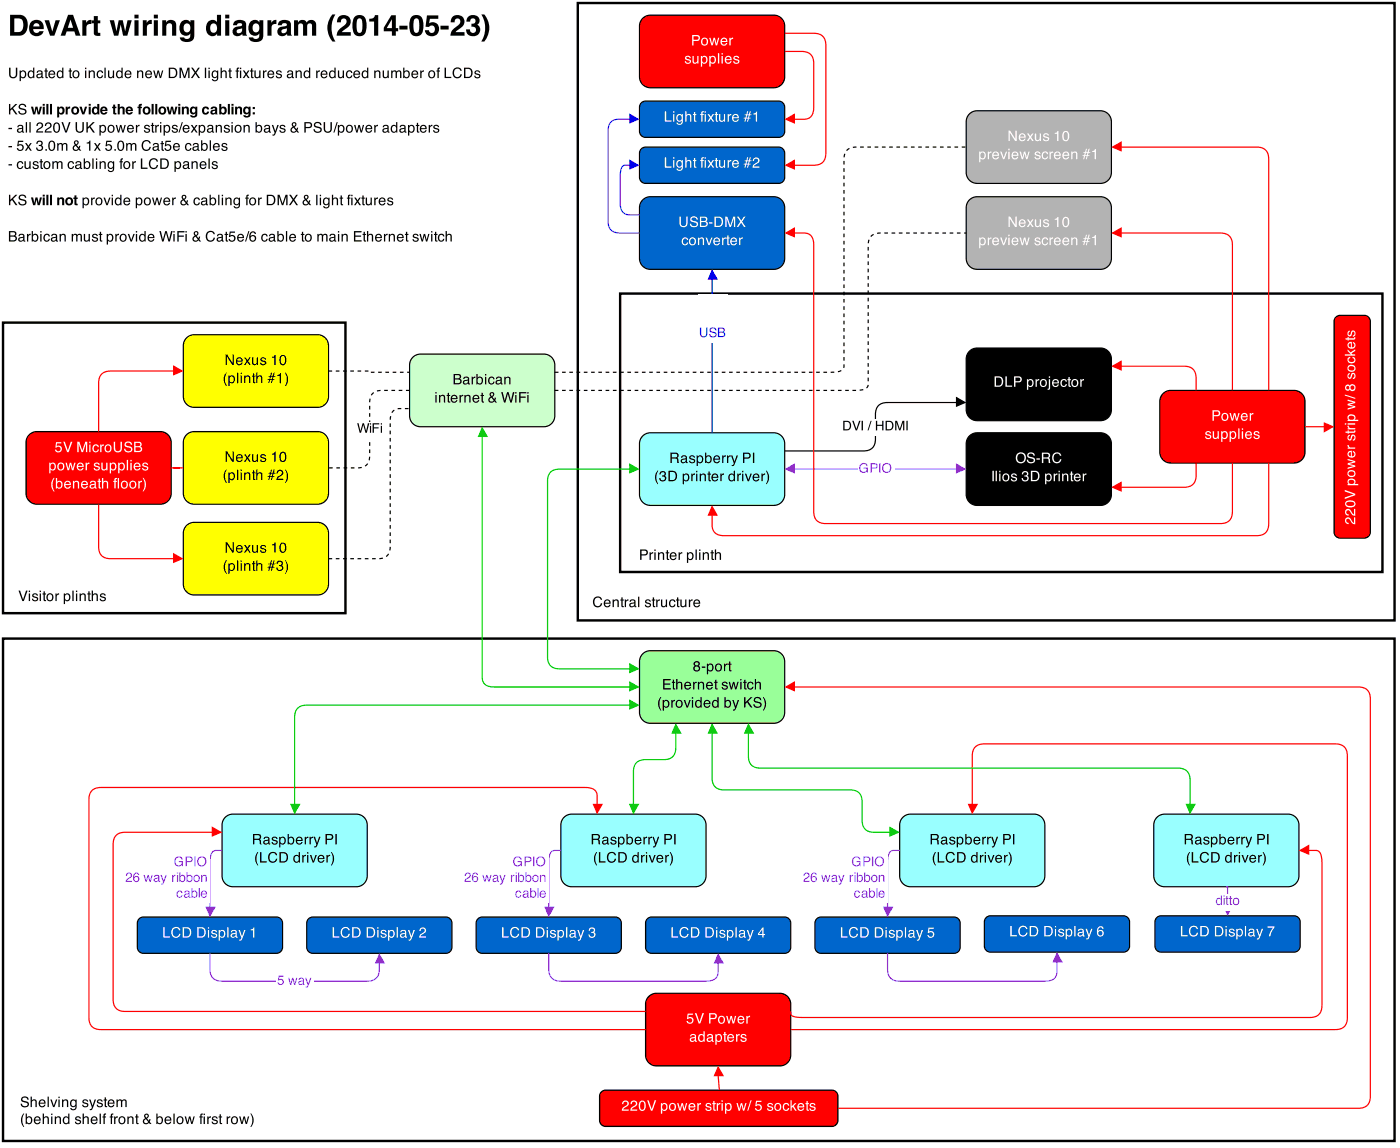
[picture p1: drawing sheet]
<svg xmlns="http://www.w3.org/2000/svg" width="223mm" height="183mm" viewBox="0 0 223 183" stroke-linecap="round" stroke-linejoin="round" font-family="sans-serif">
<path d="M92 .5h130.1v98.3h-130.1zM.5 51.4h54.5v46.2h-54.5zM98.8 46.7h121.4v44.4h-121.4zM.5 101.7h221.6v79.9h-221.6z" fill="none" stroke="#000" stroke-width=".39"/>
<path d="M29.7 53.8l.8-.5h.4h19.7a1.73 1.73 0 0 1 1.7 1.7v8.1a1.73 1.73 0 0 1-1.7 1.7h-19.7a1.73 1.73 0 0 1-1.7-1.7v-8.1l.1-.4z" fill="#ff0"/>
<path d="M29.7 53.8l.8-.5h.4h19.7a1.73 1.73 0 0 1 1.7 1.7v8.1a1.73 1.73 0 0 1-1.7 1.7h-19.7a1.73 1.73 0 0 1-1.7-1.7v-8.1l.1-.4z" fill="none" stroke="#000" stroke-width=".19"/>
<g fill="#000">
<path d="M35.9 56.4h.3l.8 1.4v-1.4h.2v1.7h-.2l-.9-1.3v1.3h-.2zM37.7 57a.55 .55 0 0 1 .7-.1 .55 .55 0 0 1 .3 .7h-.9a.34 .34 0 0 0 .2 .4 .34 .34 0 0 0 .4-.3h.2a.59 .59 0 0 1-.8 .4 .59 .59 0 0 1-.2-.9zM37.9 57.1l-.1 .3h.7l-.1-.2a.33 .33 0 0 0-.5-.1zM38.9 56.9h.2l.3 .4 .3-.4h.2l-.4 .6 .5 .6h-.3l-.3-.5-.3 .5h-.3l.5-.6zM40.1 56.9h.2v.9l.3 .2a.38 .38 0 0 0 .3-.5v-.6h.2v1.2h-.2v-.2a.42 .42 0 0 1-.5 .2 .42 .42 0 0 1-.3-.4zM41.6 57l.3-.1h.3l.2 .3h-.2a.26 .26 0 0 0-.3-.2 .26 .26 0 0 0-.2 .3 .57 .57 0 0 1 .7 .6 .53 .53 0 0 1-.6 .2 .53 .53 0 0 1-.4-.4h.2a.29 .29 0 0 0 .3 .3 .29 .29 0 0 0 .3-.3h-.1a.58 .58 0 0 1-.6-.6zM43.3 56.8a.36 .36 0 0 0 .4-.3h.2v1.6h-.2v-1.1h-.4zM44.7 56.6a.58 .58 0 0 1 .7 0 .58 .58 0 0 1 .2 .7 .59 .59 0 0 1-.2 .7 .59 .59 0 0 1-.8-.1l-.1-.8zM44.9 56.7a.89 .89 0 0 0 .1 1.3 .79 .79 0 0 0 .1-1.3z" fill-rule="evenodd"/>
<path d="M36 59.3h.1a2.02 2.02 0 0 0 0 2.2h-.1l-.2-.5a1.67 1.67 0 0 1 .2-1.7zM36.7 60a.47 .47 0 0 0-.1 .5 .47 .47 0 0 0 .4 .3 .45 .45 0 0 0 .2-.5 .45 .45 0 0 0-.5-.3zM36.4 59.8h.2v.1a.53 .53 0 0 1 .7 0 .53 .53 0 0 1 .1 .7 .47 .47 0 0 1-.3 .4 .47 .47 0 0 1-.5-.1v.6h-.2zM37.7 59.3h.2v1.7h-.2zM38.3 59.8h.2v1.2h-.2zM38.3 59.3h.2v.3h-.2zM38.9 59.8h.2v.2a.43 .43 0 0 1 .5-.2 .43 .43 0 0 1 .3 .4v.8h-.2v-.8a.3 .3 0 0 0-.4-.2 .3 .3 0 0 0-.2 .4v.6h-.2zM40.3 59.4h.2v.4h.2v.1h-.2v.8l.2 .1v.2h-.3l-.1-.1v-1h-.2v-.1h.2zM40.8 59.3h.2v.6a.43 .43 0 0 1 .5-.1 .43 .43 0 0 1 .3 .4v.8h-.2v-.9l-.3-.2-.3 .2v.9h-.2zM43.2 59.3h.1l-.1 .5h.2l.2-.5h.1l-.1 .5h.3l-.1 .2h-.2l-.1 .4h.2v.1h-.3l-.1 .5h-.2l.2-.5h-.3l-.1 .5h-.2l.1-.5h-.2v-.1h.3l.1-.4h-.3l.1-.2h.2zM43.2 60l-.1 .4h.2l.1-.4zM44.2 59.7a.36 .36 0 0 0 .4-.3h.2v1.6h-.3v-1.2h-.3zM45.4 59.3h.1l.2 .4a1.67 1.67 0 0 1-.2 1.8h-.1a2.02 2.02 0 0 0 0-2.2z" fill-rule="evenodd"/>
</g>
<path d="M29.7 69.2l.8-.4 .4-.1h19.7a1.73 1.73 0 0 1 1.7 1.7v8.1a1.73 1.73 0 0 1-1.7 1.8h-19.7a1.73 1.73 0 0 1-1.7-1.8v-8.1l.1-.4z" fill="#ff0"/>
<path d="M29.7 69.2l.8-.4 .4-.1h19.7a1.73 1.73 0 0 1 1.7 1.7v8.1a1.73 1.73 0 0 1-1.7 1.8h-19.7a1.73 1.73 0 0 1-1.7-1.8v-8.1l.1-.4z" fill="none" stroke="#000" stroke-width=".19"/>
<g fill="#000">
<path d="M35.9 71.9h.3l.8 1.3v-1.3h.2v1.6h-.2l-.9-1.3v1.3h-.2zM37.7 72.5a.55 .55 0 0 1 .7-.2 .55 .55 0 0 1 .3 .7h-.9a.34 .34 0 0 0 .2 .4 .34 .34 0 0 0 .4-.3h.2a.59 .59 0 0 1-.8 .4 .59 .59 0 0 1-.2-.9zM37.9 72.6l-.1 .2h.7l-.1-.2a.33 .33 0 0 0-.5 0zM38.9 72.3h.2l.3 .4 .3-.4h.2l-.4 .6 .5 .6h-.3l-.3-.4-.3 .4h-.3l.5-.6zM40.1 72.3h.2v.9l.3 .2a.38 .38 0 0 0 .3-.5v-.6h.2v1.2h-.2v-.2a.42 .42 0 0 1-.5 .2 .42 .42 0 0 1-.3-.4zM41.6 72.4l.3-.1h.3l.2 .4h-.2a.26 .26 0 0 0-.3-.3 .26 .26 0 0 0-.2 .3 .57 .57 0 0 1 .7 .6 .53 .53 0 0 1-.6 .3 .53 .53 0 0 1-.4-.5h.2a.29 .29 0 0 0 .3 .3 .29 .29 0 0 0 .3-.3h-.1a.58 .58 0 0 1-.6-.6zM43.3 72.2a.36 .36 0 0 0 .4-.3h.2v1.6h-.2v-1.1h-.4zM44.7 72.1a.58 .58 0 0 1 .7-.1 .58 .58 0 0 1 .2 .7 .59 .59 0 0 1-.2 .7 .59 .59 0 0 1-.8-.1l-.1-.7zM44.9 72.1a.89 .89 0 0 0 .1 1.3 .79 .79 0 0 0 .1-1.3z" fill-rule="evenodd"/>
<path d="M36 74.7h.1a2.02 2.02 0 0 0 0 2.2h-.1l-.2-.4a1.67 1.67 0 0 1 .2-1.8zM36.7 75.4a.47 .47 0 0 0-.1 .5 .47 .47 0 0 0 .4 .3 .45 .45 0 0 0 .2-.5 .45 .45 0 0 0-.5-.3zM36.4 75.2h.2v.2a.53 .53 0 0 1 .7-.1 .53 .53 0 0 1 .1 .7 .47 .47 0 0 1-.3 .4 .47 .47 0 0 1-.5-.1v.6h-.2zM37.7 74.7h.2v1.7h-.2zM38.3 75.2h.2v1.2h-.2zM38.3 74.7h.2v.3h-.2zM38.9 75.2h.2v.2a.43 .43 0 0 1 .5-.2 .43 .43 0 0 1 .3 .4v.8h-.2v-.8a.3 .3 0 0 0-.4-.2 .3 .3 0 0 0-.2 .4v.6h-.2zM40.3 74.9h.2v.3h.2v.2h-.2v.8h.2v.2h-.3l-.1-.1v-.9h-.2v-.2h.2zM40.8 74.7h.2v.7a.43 .43 0 0 1 .5-.2 .43 .43 0 0 1 .3 .4v.8h-.2v-.9l-.3-.2-.3 .3v.8h-.2zM43.2 74.7h.1l-.1 .6h.2l.2-.6h.1l-.1 .6h.3l-.1 .1h-.2l-.1 .4h.2v.1h-.3l-.1 .5h-.2l.2-.5h-.3l-.1 .5h-.2l.1-.5h-.2v-.1h.3l.1-.4h-.3l.1-.1h.2zM43.2 75.4l-.1 .4h.2l.1-.4zM44.2 74.9a.53 .53 0 0 1 .9 .1 .53 .53 0 0 1-.4 .8l-.5 .4h.9v.2h-1.1a1.75 1.75 0 0 1 .9-1 .33 .33 0 0 0-.3-.4 .33 .33 0 0 0-.3 .4h-.3zM45.4 74.7h.1l.2 .4a1.67 1.67 0 0 1-.2 1.8h-.1a2.02 2.02 0 0 0 0-2.2z" fill-rule="evenodd"/>
</g>
<path d="M29.7 83.7l.8-.5h.4h19.7a1.73 1.73 0 0 1 1.7 1.7v8.1a1.73 1.73 0 0 1-1.7 1.7h-19.7a1.73 1.73 0 0 1-1.7-1.7v-8.1l.1-.5z" fill="#ff0"/>
<path d="M29.7 83.7l.8-.5h.4h19.7a1.73 1.73 0 0 1 1.7 1.7v8.1a1.73 1.73 0 0 1-1.7 1.7h-19.7a1.73 1.73 0 0 1-1.7-1.7v-8.1l.1-.5z" fill="none" stroke="#000" stroke-width=".19"/>
<g fill="#000">
<path d="M35.9 86.3h.3l.8 1.4v-1.4h.2v1.7h-.2l-.9-1.4v1.4h-.2zM37.7 86.9a.55 .55 0 0 1 .7-.1 .55 .55 0 0 1 .3 .6h-.9a.34 .34 0 0 0 .2 .4 .34 .34 0 0 0 .4-.2h.2a.59 .59 0 0 1-.8 .3 .59 .59 0 0 1-.2-.9zM37.9 87l-.1 .3h.7l-.1-.2a.33 .33 0 0 0-.5-.1zM38.9 86.8h.2l.3 .4 .3-.4h.2l-.4 .5 .5 .7h-.3l-.3-.5-.3 .5h-.3l.5-.7zM40.1 86.8h.2v.8l.3 .2a.38 .38 0 0 0 .3-.4v-.6h.2v1.2h-.2v-.2a.42 .42 0 0 1-.5 .2 .42 .42 0 0 1-.3-.4zM41.6 86.8l.3-.1 .3 .1 .2 .3h-.2a.26 .26 0 0 0-.3-.2 .26 .26 0 0 0-.2 .2v.1a.57 .57 0 0 1 .7 .6 .53 .53 0 0 1-.6 .2 .53 .53 0 0 1-.4-.4h.2a.29 .29 0 0 0 .3 .2 .29 .29 0 0 0 .3-.2l-.1-.1a.58 .58 0 0 1-.6-.5zM43.3 86.7a.36 .36 0 0 0 .4-.3h.2v1.6h-.2v-1.2h-.4zM44.7 86.5a.58 .58 0 0 1 .7 0 .58 .58 0 0 1 .2 .7 .59 .59 0 0 1-.2 .7 .59 .59 0 0 1-.8-.1l-.1-.8zM44.9 86.6a.89 .89 0 0 0 .1 1.2 .79 .79 0 0 0 .1-1.3z" fill-rule="evenodd"/>
<path d="M36 89.2h.1a2.02 2.02 0 0 0 0 2.1h-.1l-.2-.4a1.67 1.67 0 0 1 .2-1.7zM36.7 89.9a.47 .47 0 0 0-.1 .5 .47 .47 0 0 0 .4 .3 .45 .45 0 0 0 .2-.6 .45 .45 0 0 0-.5-.2zM36.4 89.7h.2v.1a.53 .53 0 0 1 .7-.1 .53 .53 0 0 1 .1 .8 .47 .47 0 0 1-.3 .4 .47 .47 0 0 1-.5-.2v.6h-.2zM37.7 89.2h.2v1.7h-.2zM38.3 89.7h.2v1.2h-.2zM38.3 89.2h.2v.2h-.2zM38.9 89.6h.2v.2a.43 .43 0 0 1 .5-.2 .43 .43 0 0 1 .3 .5v.8h-.2v-.8a.3 .3 0 0 0-.4-.3 .3 .3 0 0 0-.2 .4v.7h-.2zM40.3 89.3h.2v.3h.2v.2h-.2v.8l.2 .1v.2h-.3l-.1-.2v-.9h-.2v-.2h.2zM40.8 89.2h.2v.6a.43 .43 0 0 1 .5-.2 .43 .43 0 0 1 .3 .5v.8h-.2v-.9l-.3-.2-.3 .2v.9h-.2zM43.2 89.2h.1l-.1 .5h.2l.2-.5h.1l-.1 .5h.3l-.1 .1h-.2l-.1 .4h.2v.2h-.3l-.1 .5h-.2l.2-.5h-.3l-.1 .5h-.2l.1-.5h-.2v-.2h.3l.1-.4h-.3l.1-.1h.2zM43.2 89.8l-.1 .4h.2l.1-.4zM44.2 89.3a.47 .47 0 0 1 .7 0 .47 .47 0 0 1 0 .7 .53 .53 0 0 1-.2 .9 .53 .53 0 0 1-.7-.5h.2a.33 .33 0 0 0 .5 .3 .33 .33 0 0 0 0-.6h-.3l.1-.2a.27 .27 0 0 0 .3-.2 .27 .27 0 0 0-.2-.3l-.3 .2-.1 .2h-.2zM45.4 89.2h.1l.2 .4a1.67 1.67 0 0 1-.2 1.7h-.1a2.02 2.02 0 0 0 0-2.1z" fill-rule="evenodd"/>
</g>
<path d="M102.4 104.1l.7-.5h.5h19.6a1.73 1.73 0 0 1 1.8 1.7v8.1a1.73 1.73 0 0 1-1.8 1.7h-19.6a1.73 1.73 0 0 1-1.8-1.7v-8.1l.1-.4z" fill="#9f9"/>
<path d="M102.4 104.1l.7-.5h.5h19.6a1.73 1.73 0 0 1 1.8 1.7v8.1a1.73 1.73 0 0 1-1.8 1.7h-19.6a1.73 1.73 0 0 1-1.8-1.7v-8.1l.1-.4z" fill="none" stroke="#000" stroke-width=".19"/>
<g fill="#000">
<path d="M105.2 110.9h.1a2.02 2.02 0 0 0 0 2.2h-.1l-.3-.4a1.67 1.67 0 0 1 .3-1.8zM105.9 111.6a.47 .47 0 0 0-.2 .6 .47 .47 0 0 0 .5 .3 .45 .45 0 0 0 .2-.6 .45 .45 0 0 0-.5-.3zM105.5 111.4h.2v.2a.53 .53 0 0 1 .8-.1 .53 .53 0 0 1 .1 .7 .47 .47 0 0 1-.3 .5 .47 .47 0 0 1-.6-.2v.6h-.2zM106.9 111.4h.2v.2l.4-.2v.2h-.2l-.2 .2v.8h-.2zM107.9 111.7a.42 .42 0 0 0-.1 .6 .42 .42 0 0 0 .6 .1 .42 .42 0 0 0 .1-.6 .42 .42 0 0 0-.6-.1zM107.7 111.6a.59 .59 0 0 1 .9 .1 .59 .59 0 0 1-.1 .8 .59 .59 0 0 1-.8-.1l-.1-.5zM108.9 111.4h.2l.3 1 .4-1h.2l-.4 1.2h-.3zM110.2 111.4h.2v1.2h-.2zM110.2 111h.2v.2h-.2zM111 111.7l-.1 .3a.34 .34 0 0 0 .2 .5 .34 .34 0 0 0 .4-.3l.1-.2a.35 .35 0 0 0-.5-.4zM110.9 111.5l.4-.1 .3 .2v-.6h.1v1.6h-.1v-.1a.53 .53 0 0 1-.7 .1 .53 .53 0 0 1-.2-.7zM112.2 111.6a.55 .55 0 0 1 .7-.1 .55 .55 0 0 1 .2 .6h-.8a.34 .34 0 0 0 .2 .4 .34 .34 0 0 0 .4-.2h.2a.59 .59 0 0 1-.8 .3 .59 .59 0 0 1-.2-.9zM112.4 111.7l-.1 .2h.6v-.2a.33 .33 0 0 0-.5 0zM113.7 111.7l-.1 .3a.34 .34 0 0 0 .2 .5 .34 .34 0 0 0 .4-.3l.1-.2a.35 .35 0 0 0-.5-.4zM113.6 111.5l.4-.1 .2 .2v-.6h.2v1.6h-.1v-.1a.53 .53 0 0 1-.7 .1 .53 .53 0 0 1-.2-.7zM115.4 111h.2v.6a.53 .53 0 0 1 .7-.1 .53 .53 0 0 1 .1 .7 .48 .48 0 0 1-.3 .4 .48 .48 0 0 1-.5-.1v.1h-.2zM115.7 111.7a.42 .42 0 0 0-.1 .6 .42 .42 0 0 0 .5 .1 .42 .42 0 0 0 .1-.6 .42 .42 0 0 0-.5-.1zM116.6 111.4h.2l.4 1 .3-1h.2l-.5 1.3a.4 .4 0 0 1-.5 .4v-.2h.2l.2-.2zM118.5 111h.2v.8l.8-.8h.3l-.7 .6 .8 1h-.3l-.6-.8-.3 .3v.5h-.2zM120.2 111.1a.65 .65 0 0 1 1 .4h-.2a.39 .39 0 0 0-.4-.4 .39 .39 0 0 0-.3 .4l.3 .2a.52 .52 0 0 1 .7 .5 .52 .52 0 0 1-.7 .5l-.3-.1-.3-.2v-.3h.2a.44 .44 0 0 0 .4 .4 .44 .44 0 0 0 .5-.4l-.6-.2a.44 .44 0 0 1-.5-.3 .44 .44 0 0 1 .2-.5zM121.5 110.9h.1l.3 .5a1.67 1.67 0 0 1-.3 1.7h-.1a2.02 2.02 0 0 0 0-2.2z" fill-rule="evenodd"/>
<path d="M105.6 108.1h1.2v.2h-1v.5h.9v.2h-.9v.5h1v.2h-1.2zM107.1 108.2h.2v.3h.2v.2h-.2v.8l.2 .1v.1h-.2l-.1-.1-.1-.9h-.1v-.2h.1zM107.7 108.1h.2v.6a.43 .43 0 0 1 .5-.2 .43 .43 0 0 1 .3 .5v.7h-.2l-.1-.8-.2-.2-.3 .2v.8h-.2zM109.1 108.7a.55 .55 0 0 1 .7-.1 .55 .55 0 0 1 .3 .6h-.9a.34 .34 0 0 0 .2 .4 .34 .34 0 0 0 .4-.2h.2a.59 .59 0 0 1-.8 .3 .59 .59 0 0 1-.2-.9zM109.3 108.8l-.1 .2h.7l-.1-.2a.33 .33 0 0 0-.5 0zM110.4 108.5h.2v.2l.4-.2v.2h-.2l-.2 .2v.8h-.2zM111.1 108.5h.2v.2a.43 .43 0 0 1 .5-.2 .43 .43 0 0 1 .3 .5v.7h-.2v-.7a.3 .3 0 0 0-.3-.3 .3 .3 0 0 0-.3 .4v.6h-.2zM112.6 108.7a.55 .55 0 0 1 .7-.1 .55 .55 0 0 1 .2 .6h-.9a.34 .34 0 0 0 .3 .4 .34 .34 0 0 0 .4-.2h.2a.59 .59 0 0 1-.8 .3 .59 .59 0 0 1-.2-.9zM112.8 108.8l-.2 .2h.7v-.2a.33 .33 0 0 0-.5 0zM113.9 108.2h.2v.3h.2v.2h-.2v.8l.2 .1v.1h-.3l-.1-.1v-.9h-.2v-.2h.2zM115.1 108.6l.3-.1 .3 .1 .2 .3h-.2a.26 .26 0 0 0-.3-.2 .26 .26 0 0 0-.2 .2v.1a.57 .57 0 0 1 .7 .5 .53 .53 0 0 1-.6 .3 .53 .53 0 0 1-.4-.4h.2a.29 .29 0 0 0 .3 .2 .29 .29 0 0 0 .3-.3 .58 .58 0 0 1-.7-.6zM116 108.5h.2l.3 1 .2-1h.2l.3 1 .2-1h.2l-.3 1.2h-.2l-.3-.9-.2 .9h-.2zM117.9 108.5h.2v1.2h-.2zM117.9 108.1h.2v.2h-.2zM118.5 108.2h.2v.3h.2v.2h-.2v.8l.2 .1v.1h-.3l-.1-.1v-.9h-.2v-.2h.2zM119.1 108.7l.4-.2a.43 .43 0 0 1 .5 .4h-.2l-.1-.1a.43 .43 0 0 0-.5 .3 .43 .43 0 0 0 .4 .5l.2-.3h.2a.56 .56 0 0 1-.8 .4 .56 .56 0 0 1-.2-.9zM120.2 108.1h.2v.6a.43 .43 0 0 1 .5-.2 .43 .43 0 0 1 .3 .5v.7h-.2v-.8l-.3-.2-.3 .2v.8h-.2z" fill-rule="evenodd"/>
<path d="M110.7 105.7a.27 .27 0 0 0 .5 0 .27 .27 0 0 0-.5 0zM110.6 106.4a.35 .35 0 0 0 .7 0 .35 .35 0 0 0-.7 0zM110.6 105.4a.47 .47 0 0 1 .6-.1 .47 .47 0 0 1 .1 .6l-.1 .1a.5 .5 0 0 1 .1 .7 .5 .5 0 0 1-.7 0 .5 .5 0 0 1 .1-.7l-.2-.3zM111.8 106.1h.5v.2h-.5zM112.9 105.8a.47 .47 0 0 0-.1 .6 .47 .47 0 0 0 .4 .3 .45 .45 0 0 0 .2-.6 .45 .45 0 0 0-.5-.3zM112.6 105.6h.2v.2a.53 .53 0 0 1 .7-.1 .53 .53 0 0 1 .1 .8 .47 .47 0 0 1-.3 .4 .47 .47 0 0 1-.5-.2v.6h-.2zM114.2 105.9a.42 .42 0 0 0-.1 .6 .42 .42 0 0 0 .6 .1 .42 .42 0 0 0 0-.6 .42 .42 0 0 0-.5-.1zM114 105.8a.59 .59 0 0 1 .9 .1 .59 .59 0 0 1-.1 .8 .59 .59 0 0 1-.9-.1v-.5zM115.3 105.6h.2v.3l.4-.3v.2l-.2 .1-.2 .1v.9h-.2zM116.1 105.3h.2v.3h.2v.2h-.2v.8l.2 .1v.2h-.3l-.1-.2v-.9h-.2v-.2h.2z" fill-rule="evenodd"/>
</g>
<path d="M102.4 69.4l.7-.4 .5-.1h19.6a1.73 1.73 0 0 1 1.8 1.7v8.1a1.73 1.73 0 0 1-1.8 1.8h-19.6a1.73 1.73 0 0 1-1.8-1.8v-8.1l.1-.4z" fill="#9ff"/>
<path d="M154.4 55.9l.7-.4 .5-.1h19.7a1.73 1.73 0 0 1 1.7 1.7v8.1a1.73 1.73 0 0 1-1.7 1.8h-19.7a1.73 1.73 0 0 1-1.7-1.8v-8.1v-.4zM102.4 69.4l.7-.4 .5-.1h19.6a1.73 1.73 0 0 1 1.8 1.7v8.1a1.73 1.73 0 0 1-1.8 1.8h-19.6a1.73 1.73 0 0 1-1.8-1.8v-8.1l.1-.4z" fill="none" stroke="#000" stroke-width=".19"/>
<g fill="#000">
<path d="M104.7 74.9h.1a2.02 2.02 0 0 0 0 2.2h-.1l-.2-.4a1.67 1.67 0 0 1 .2-1.8zM105.2 75.1a.47 .47 0 0 1 .7-.1 .47 .47 0 0 1 0 .7h-.1a.53 .53 0 0 1-.1 1 .53 .53 0 0 1-.7-.6h.2a.33 .33 0 0 0 .5 .3 .33 .33 0 0 0 0-.5h-.3l.1-.2a.27 .27 0 0 0 .3-.2 .27 .27 0 0 0-.2-.3l-.3 .1-.1 .2h-.2zM106.7 75.1v1.3h.4a.65 .65 0 0 0 .5-.6 .65 .65 0 0 0-.5-.7zM106.5 74.9h.6a.84 .84 0 0 1 .7 .9 .84 .84 0 0 1-.7 .8h-.6zM109.1 75.6a.47 .47 0 0 0-.2 .5 .47 .47 0 0 0 .5 .3 .45 .45 0 0 0 .2-.5 .45 .45 0 0 0-.5-.3zM108.7 75.4h.2v.2a.53 .53 0 0 1 .7-.1 .53 .53 0 0 1 .2 .7 .47 .47 0 0 1-.4 .4 .47 .47 0 0 1-.5-.1v.6h-.2zM110.1 75.4h.2v.2l.4-.2v.2h-.2l-.2 .2v.8h-.2zM110.9 75.4h.2v1.2h-.2zM110.9 74.9h.2v.3h-.2zM111.4 75.4h.2v.2a.43 .43 0 0 1 .5-.2 .43 .43 0 0 1 .3 .4v.8h-.2v-.8a.3 .3 0 0 0-.4-.2 .3 .3 0 0 0-.2 .4v.6h-.2zM112.8 75.1h.2v.3h.2v.2h-.2v.7l.2 .1v.2h-.3l-.1-.1v-.9h-.1v-.2h.1zM113.5 75.5a.55 .55 0 0 1 .6-.1 .55 .55 0 0 1 .3 .7h-.9a.34 .34 0 0 0 .3 .4 .34 .34 0 0 0 .4-.3h.2a.59 .59 0 0 1-.9 .4 .59 .59 0 0 1-.1-.9zM113.6 75.6l-.1 .3h.7l-.1-.2a.33 .33 0 0 0-.5-.1zM114.7 75.4h.2v.2l.4-.2v.2h-.2l-.2 .2v.8h-.2zM116.3 75.7l-.1 .3a.34 .34 0 0 0 .2 .4 .34 .34 0 0 0 .4-.2l.1-.2a.35 .35 0 0 0-.5-.4zM116.2 75.5l.4-.1 .2 .1v-.6h.2v1.7h-.1v-.2a.53 .53 0 0 1-.7 .1 .53 .53 0 0 1-.2-.6zM117.4 75.4h.2v.2l.4-.2v.2h-.2l-.2 .2v.8h-.2zM118.2 75.4h.2v1.2h-.2zM118.2 74.9h.2v.3h-.2zM118.6 75.4h.3l.3 1 .3-1h.2l-.4 1.2h-.2zM120 75.5a.55 .55 0 0 1 .7-.1 .55 .55 0 0 1 .2 .7h-.8a.34 .34 0 0 0 .2 .4 .34 .34 0 0 0 .4-.3h.2a.59 .59 0 0 1-.8 .4 .59 .59 0 0 1-.2-.9zM120.2 75.6l-.1 .3h.6v-.2a.33 .33 0 0 0-.5-.1zM121.3 75.4h.2v.2l.4-.2v.2h-.2l-.2 .2v.8h-.2zM122 74.9h.1l.2 .4a1.67 1.67 0 0 1-.2 1.8h-.1a2.02 2.02 0 0 0 0-2.2z" fill-rule="evenodd"/>
<path d="M107 72.2v.6h.5a.29 .29 0 0 0 .4-.3 .29 .29 0 0 0-.4-.3zM106.8 72a1.43 1.43 0 0 1 1.2 .2l.1 .4-.3 .3 .2 .2 .1 .6h-.2l-.1-.6-.3-.1h-.5v.7h-.2zM108.6 73.3v.1a.31 .31 0 0 0 .4 .1 .31 .31 0 0 0 .2-.4zM108.6 72.6l.3-.1a.39 .39 0 0 1 .5 .3v.7l.1 .1-.1 .1a.34 .34 0 0 0-.5 0 .37 .37 0 0 1-.5-.2 .37 .37 0 0 1 .4-.5l.4-.1a.27 .27 0 0 0-.3-.3 .27 .27 0 0 0-.3 .3h-.1zM109.9 72.6l.3-.1h.3l.2 .3h-.2a.26 .26 0 0 0-.3-.2 .26 .26 0 0 0-.2 .3 .57 .57 0 0 1 .7 .6 .53 .53 0 0 1-.6 .2 .53 .53 0 0 1-.4-.4h.2a.29 .29 0 0 0 .3 .3 .29 .29 0 0 0 .3-.3h-.1a.58 .58 0 0 1-.6-.6zM111.3 72.7a.47 .47 0 0 0-.2 .5 .47 .47 0 0 0 .5 .3 .45 .45 0 0 0 .2-.5 .45 .45 0 0 0-.5-.3zM110.9 72.5h.2v.2a.53 .53 0 0 1 .8-.1 .53 .53 0 0 1 .1 .7 .47 .47 0 0 1-.4 .4 .47 .47 0 0 1-.5-.1v.6h-.2zM112.3 72h.2v.6a.53 .53 0 0 1 .7 0 .53 .53 0 0 1 .1 .7 .48 .48 0 0 1-.3 .4 .48 .48 0 0 1-.5-.1v.1h-.2zM112.6 72.8a.42 .42 0 0 0-.1 .5 .42 .42 0 0 0 .6 .1 .42 .42 0 0 0 0-.5 .42 .42 0 0 0-.5-.1zM113.7 72.7a.55 .55 0 0 1 .7-.2 .55 .55 0 0 1 .3 .7h-.9a.34 .34 0 0 0 .3 .4 .34 .34 0 0 0 .4-.3h.2a.59 .59 0 0 1-.9 .4 .59 .59 0 0 1-.1-.9zM113.9 72.8l-.1 .2h.7l-.1-.2a.33 .33 0 0 0-.5 0zM115 72.5h.2v.2l.4-.2v.2h-.2l-.2 .2v.8h-.2zM115.8 72.5h.2v.2l.4-.2v.2h-.2l-.2 .2v.8h-.2zM116.4 72.5h.2l.4 1 .3-1h.2l-.5 1.3a.4 .4 0 0 1-.5 .4v-.2h.2l.2-.3zM118.3 72h.8a.48 .48 0 0 1 .5 .5 .48 .48 0 0 1-.5 .5h-.6v.7h-.2zM118.5 72.2v.6h.5a.29 .29 0 0 0 .3-.3 .29 .29 0 0 0-.3-.3zM119.9 72h.2v1.7h-.2z" fill-rule="evenodd"/>
</g>
<path d="M154.4 55.9l.7-.4 .5-.1h19.7a1.73 1.73 0 0 1 1.7 1.7v8.1a1.73 1.73 0 0 1-1.7 1.8h-19.7a1.73 1.73 0 0 1-1.7-1.8v-8.1v-.4z" fill="#000"/>
<path d="M158.6 60.1v1.3h.4a.65 .65 0 0 0 .5-.7 .65 .65 0 0 0-.5-.6zM158.4 59.9h.7a.84 .84 0 0 1 .7 .8 .84 .84 0 0 1-.7 .9h-.7zM160.1 59.9h.2v1.5h.9v.2h-1.1zM161.5 59.9h.7a.48 .48 0 0 1 .5 .5 .48 .48 0 0 1-.5 .5h-.5v.7h-.2zM161.7 60.1v.6h.5a.29 .29 0 0 0 .3-.3 .29 .29 0 0 0-.3-.3zM163.9 60.6a.47 .47 0 0 0-.2 .5 .47 .47 0 0 0 .5 .3 .45 .45 0 0 0 .2-.5 .45 .45 0 0 0-.5-.3zM163.5 60.4h.2v.1a.53 .53 0 0 1 .8 0 .53 .53 0 0 1 .1 .7 .47 .47 0 0 1-.3 .4 .47 .47 0 0 1-.6-.2v.7h-.2zM164.9 60.4h.2v.2l.4-.3v.3h-.2l-.2 .2v.8h-.2zM165.9 60.6a.42 .42 0 0 0-.1 .6 .42 .42 0 0 0 .6 .1 .42 .42 0 0 0 .1-.6 .42 .42 0 0 0-.6-.1zM165.8 60.5a.59 .59 0 0 1 .8 .1 .59 .59 0 0 1-.1 .8 .59 .59 0 0 1-.8-.1l-.1-.5zM167 59.9h.2v.2h-.2zM167 60.4h.2v1.5l-.1 .1-.3 .1v-.2l.2-.1zM167.7 60.5a.55 .55 0 0 1 .7-.1 .55 .55 0 0 1 .2 .6h-.8a.34 .34 0 0 0 .2 .4 .34 .34 0 0 0 .4-.2h.2a.59 .59 0 0 1-.8 .3 .59 .59 0 0 1-.2-.9zM167.9 60.6l-.1 .3h.6v-.2a.33 .33 0 0 0-.5-.1zM169 60.5l.4-.2a.43 .43 0 0 1 .5 .5h-.2l-.1-.2a.43 .43 0 0 0-.5 .3 .43 .43 0 0 0 .4 .5l.2-.3h.2a.56 .56 0 0 1-.8 .4 .56 .56 0 0 1-.2-.9zM170.2 60h.2v.4h.2v.1h-.2v.8l.2 .1v.2h-.3l-.1-.2v-.9h-.2v-.1h.2zM170.9 60.6a.42 .42 0 0 0-.1 .6 .42 .42 0 0 0 .6 .1 .42 .42 0 0 0 .1-.6 .42 .42 0 0 0-.6-.1zM170.8 60.5a.59 .59 0 0 1 .8 .1 .59 .59 0 0 1-.1 .8 .59 .59 0 0 1-.8-.1l-.1-.5zM172 60.4h.2v.2l.4-.3v.3h-.2l-.1 .2-.1 .8h-.2z" fill-rule="evenodd" fill="#fff"/>
<path d="M22.2 146.3l.6-.3h21.2a.96 .96 0 0 1 1 .9v3.9a.96 .96 0 0 1-1 1h-21.2a.96 .96 0 0 1-.9-1v-3.9z" fill="#06c"/>
<path d="M22.2 146.3l.6-.3h21.2a.96 .96 0 0 1 1 .9v3.9a.96 .96 0 0 1-1 1h-21.2a.96 .96 0 0 1-.9-1v-3.9z" fill="none" stroke="#000" stroke-width=".19"/>
<path d="M26 147.6h.2v1.4h.9v.2h-1.1zM27.5 147.8a.72 .72 0 0 1 .7-.3 .72 .72 0 0 1 .5 .6h-.2a.53 .53 0 0 0-.7-.3 .53 .53 0 0 0-.3 .6 .52 .52 0 0 0 .4 .7 .52 .52 0 0 0 .6-.5h.2a.77 .77 0 0 1-1 .7 .77 .77 0 0 1-.4-1.1zM29.3 147.8v1.3h.4a.65 .65 0 0 0 .5-.7 .65 .65 0 0 0-.5-.6zM29.1 147.6h.7a.84 .84 0 0 1 .7 .8 .84 .84 0 0 1-.7 .8h-.7zM31.6 147.8v1.3h.4a.65 .65 0 0 0 .5-.7 .65 .65 0 0 0-.5-.6zM31.4 147.6h.7a.84 .84 0 0 1 .7 .8 .84 .84 0 0 1-.7 .8h-.7zM33.1 148h.2v1.2h-.2zM33.1 147.6h.2v.2h-.2zM33.8 148.1l.3-.1 .3 .1 .2 .3h-.2a.26 .26 0 0 0-.3-.2 .26 .26 0 0 0-.2 .2v.1a.57 .57 0 0 1 .7 .5 .53 .53 0 0 1-.6 .3 .53 .53 0 0 1-.4-.4h.2a.29 .29 0 0 0 .3 .2 .29 .29 0 0 0 .3-.2l-.1-.1a.58 .58 0 0 1-.6-.6zM35.2 148.2a.47 .47 0 0 0-.2 .6 .47 .47 0 0 0 .5 .3 .45 .45 0 0 0 .2-.6 .45 .45 0 0 0-.5-.3zM34.8 148h.2v.2a.53 .53 0 0 1 .7-.1 .53 .53 0 0 1 .2 .8 .47 .47 0 0 1-.4 .4 .47 .47 0 0 1-.5-.2v.6h-.2zM36.2 147.6h.2v1.6h-.2zM36.9 148.8v.1a.31 .31 0 0 0 .4 .2 .31 .31 0 0 0 .2-.4zM36.9 148.1l.3-.1a.39 .39 0 0 1 .5 .3v.8h.1l-.1 .2a.34 .34 0 0 0-.5 0 .37 .37 0 0 1-.5-.3 .37 .37 0 0 1 .4-.4l.4-.1a.27 .27 0 0 0-.2-.3 .27 .27 0 0 0-.3 .2h-.2zM38 148h.2l.3 1 .4-1h.2l-.5 1.3a.4 .4 0 0 1-.5 .4v-.2h.2l.1-.2zM39.9 147.9a.36 .36 0 0 0 .5-.3h.1v1.6h-.2v-1.1h-.4z" fill-rule="evenodd" fill="#fff"/>
<path d="M49.1 146.3l.7-.3h21.2a.96 .96 0 0 1 1 .9v3.9a.96 .96 0 0 1-1 1h-21.2a.96 .96 0 0 1-1-1v-3.9z" fill="#06c"/>
<path d="M49.1 146.3l.7-.3h21.2a.96 .96 0 0 1 1 .9v3.9a.96 .96 0 0 1-1 1h-21.2a.96 .96 0 0 1-1-1v-3.9z" fill="none" stroke="#000" stroke-width=".19"/>
<path d="M53 147.6h.2v1.4h.8v.2h-1zM54.4 147.8a.72 .72 0 0 1 .8-.3 .72 .72 0 0 1 .5 .6h-.2a.53 .53 0 0 0-.7-.3 .53 .53 0 0 0-.3 .6 .52 .52 0 0 0 .4 .7 .52 .52 0 0 0 .6-.5h.2a.77 .77 0 0 1-1 .7 .77 .77 0 0 1-.4-1.1zM56.3 147.8v1.3h.4a.65 .65 0 0 0 .5-.7 .65 .65 0 0 0-.5-.6zM56.1 147.6h.6a.84 .84 0 0 1 .7 .8 .84 .84 0 0 1-.7 .8h-.6zM58.6 147.8v1.3h.4a.65 .65 0 0 0 .5-.7 .65 .65 0 0 0-.5-.6zM58.4 147.6h.7a.84 .84 0 0 1 .7 .8 .84 .84 0 0 1-.7 .8h-.7zM60.1 148h.2v1.2h-.2zM60.1 147.6h.2v.2h-.2zM60.7 148.1l.4-.1 .3 .1 .1 .3h-.2a.26 .26 0 0 0-.2-.2 .26 .26 0 0 0-.3 .2l.1 .1a.57 .57 0 0 1 .7 .5 .53 .53 0 0 1-.6 .3 .53 .53 0 0 1-.4-.4h.2a.29 .29 0 0 0 .3 .2 .29 .29 0 0 0 .3-.2l-.1-.1a.58 .58 0 0 1-.7-.6zM62.1 148.2a.47 .47 0 0 0-.1 .6 .47 .47 0 0 0 .5 .3 .45 .45 0 0 0 .2-.6 .45 .45 0 0 0-.6-.3zM61.8 148h.2v.2a.53 .53 0 0 1 .7-.1 .53 .53 0 0 1 .1 .8 .47 .47 0 0 1-.3 .4 .47 .47 0 0 1-.5-.2v.6h-.2zM63.2 147.6h.2v1.6h-.2zM63.9 148.8v.1a.31 .31 0 0 0 .4 .2 .31 .31 0 0 0 .1-.4zM63.9 148.1l.3-.1a.39 .39 0 0 1 .5 .3v.8h.1l-.1 .2a.34 .34 0 0 0-.5 0 .37 .37 0 0 1-.5-.3 .37 .37 0 0 1 .4-.4l.4-.1a.27 .27 0 0 0-.3-.3 .27 .27 0 0 0-.3 .2h-.2zM65 148h.2l.3 1 .3-1h.3l-.5 1.3a.4 .4 0 0 1-.5 .4v-.2h.2l.1-.2zM67 147.7a.53 .53 0 0 1 .8 .2 .53 .53 0 0 1-.4 .7l-.4 .5h.9v.1h-1.2a1.75 1.75 0 0 1 .9-1 .33 .33 0 0 0-.3-.4 .33 .33 0 0 0-.3 .4h-.2z" fill-rule="evenodd" fill="#fff"/>
<path d="M76.1 146.3l.7-.3h21.2a.96 .96 0 0 1 1 .9v3.9a.96 .96 0 0 1-1 1h-21.2a.96 .96 0 0 1-1-1v-3.9z" fill="#06c"/>
<path d="M76.1 146.3l.7-.3h21.2a.96 .96 0 0 1 1 .9v3.9a.96 .96 0 0 1-1 1h-21.2a.96 .96 0 0 1-1-1v-3.9z" fill="none" stroke="#000" stroke-width=".19"/>
<path d="M80 147.6h.2v1.4h.8v.2h-1zM81.4 147.8a.72 .72 0 0 1 .7-.3 .72 .72 0 0 1 .6 .6h-.2a.53 .53 0 0 0-.7-.3 .53 .53 0 0 0-.3 .6 .52 .52 0 0 0 .4 .7 .52 .52 0 0 0 .6-.5h.2a.77 .77 0 0 1-1 .7 .77 .77 0 0 1-.4-1.1zM83.3 147.8v1.3h.4a.65 .65 0 0 0 .5-.7 .65 .65 0 0 0-.5-.6zM83 147.6h.7a.84 .84 0 0 1 .7 .8 .84 .84 0 0 1-.7 .8h-.7zM85.6 147.8v1.3h.4a.65 .65 0 0 0 .5-.7 .65 .65 0 0 0-.5-.6zM85.4 147.6h.6a.84 .84 0 0 1 .7 .8 .84 .84 0 0 1-.7 .8h-.6zM87.1 148h.2v1.2h-.2zM87.1 147.6h.2v.2h-.2zM87.7 148.1l.4-.1 .2 .1 .2 .3h-.2a.26 .26 0 0 0-.2-.2 .26 .26 0 0 0-.3 .2l.1 .1a.57 .57 0 0 1 .6 .5 .53 .53 0 0 1-.5 .3 .53 .53 0 0 1-.4-.4h.2a.29 .29 0 0 0 .3 .2 .29 .29 0 0 0 .2-.2v-.1a.58 .58 0 0 1-.7-.6zM89.1 148.2a.47 .47 0 0 0-.1 .6 .47 .47 0 0 0 .4 .3 .45 .45 0 0 0 .2-.6 .45 .45 0 0 0-.5-.3zM88.8 148h.2v.2a.53 .53 0 0 1 .7-.1 .53 .53 0 0 1 .1 .8 .47 .47 0 0 1-.3 .4 .47 .47 0 0 1-.5-.2v.6h-.2zM90.1 147.6h.2v1.6h-.2zM90.9 148.8v.1a.31 .31 0 0 0 .4 .2 .31 .31 0 0 0 .1-.4zM90.9 148.1l.3-.1a.39 .39 0 0 1 .5 .3v.8h.1l-.1 .2a.34 .34 0 0 0-.5 0 .37 .37 0 0 1-.5-.3 .37 .37 0 0 1 .3-.4l.5-.1a.27 .27 0 0 0-.3-.3 .27 .27 0 0 0-.3 .2h-.2zM91.9 148h.3l.3 1 .3-1h.2l-.4 1.3a.4 .4 0 0 1-.5 .4v-.2h.2l.1-.2zM93.9 147.7a.47 .47 0 0 1 .7 0 .47 .47 0 0 1 0 .7 .53 .53 0 0 1-.2 .9 .53 .53 0 0 1-.7-.5h.2a.33 .33 0 0 0 .5 .3 .33 .33 0 0 0 0-.6h-.3l.1-.2a.27 .27 0 0 0 .3-.2 .27 .27 0 0 0-.2-.3l-.3 .1-.1 .3h-.2z" fill-rule="evenodd" fill="#fff"/>
<path d="M103.1 146.3l.7-.3h21.2a.96 .96 0 0 1 .9 .9v3.9a.96 .96 0 0 1-.9 1h-21.2a.96 .96 0 0 1-1-1v-3.9z" fill="#06c"/>
<path d="M103.1 146.3l.7-.3h21.2a.96 .96 0 0 1 .9 .9v3.9a.96 .96 0 0 1-.9 1h-21.2a.96 .96 0 0 1-1-1v-3.9z" fill="none" stroke="#000" stroke-width=".19"/>
<path d="M106.9 147.6h.3v1.4h.8v.2h-1.1zM108.4 147.8a.72 .72 0 0 1 .7-.3 .72 .72 0 0 1 .6 .6h-.3a.53 .53 0 0 0-.6-.3 .53 .53 0 0 0-.4 .6 .52 .52 0 0 0 .4 .7 .52 .52 0 0 0 .7-.5h.2a.77 .77 0 0 1-1 .7 .77 .77 0 0 1-.5-1.1zM110.3 147.8v1.3h.4a.65 .65 0 0 0 .5-.7 .65 .65 0 0 0-.5-.6zM110 147.6h.7a.84 .84 0 0 1 .7 .8 .84 .84 0 0 1-.7 .8h-.7zM112.6 147.8v1.3h.4a.65 .65 0 0 0 .5-.7 .65 .65 0 0 0-.5-.6zM112.3 147.6h.7a.84 .84 0 0 1 .7 .8 .84 .84 0 0 1-.7 .8h-.7zM114 148h.2v1.2h-.2zM114 147.6h.2v.2h-.2zM114.7 148.1l.3-.1 .3 .1 .2 .3h-.2a.26 .26 0 0 0-.3-.2 .26 .26 0 0 0-.2 .2l.1 .1a.57 .57 0 0 1 .6 .5 .53 .53 0 0 1-.5 .3 .53 .53 0 0 1-.5-.4h.2a.29 .29 0 0 0 .3 .2 .29 .29 0 0 0 .3-.2v-.1a.58 .58 0 0 1-.7-.6zM116.1 148.2a.47 .47 0 0 0-.2 .6 .47 .47 0 0 0 .5 .3 .45 .45 0 0 0 .2-.6 .45 .45 0 0 0-.5-.3zM115.8 148h.2v.2a.53 .53 0 0 1 .7-.1 .53 .53 0 0 1 .1 .8 .47 .47 0 0 1-.3 .4 .47 .47 0 0 1-.5-.2v.6h-.2zM117.1 147.6h.2v1.6h-.2zM117.9 148.8v.1a.31 .31 0 0 0 .4 .2 .31 .31 0 0 0 .1-.4zM117.8 148.1l.4-.1a.39 .39 0 0 1 .4 .3l.1 .8h.1l-.1 .2a.34 .34 0 0 0-.5 0 .37 .37 0 0 1-.6-.3 .37 .37 0 0 1 .4-.4l.4-.1a.27 .27 0 0 0-.2-.3 .27 .27 0 0 0-.3 .2h-.2zM118.9 148h.3l.3 1 .3-1h.2l-.5 1.3a.4 .4 0 0 1-.5 .4v-.2h.2l.2-.2zM121.4 147.9l-.5 .8h.5zM121.4 147.6h.2v1.1h.2v.2h-.2v.3h-.2v-.3h-.7v-.2z" fill-rule="evenodd" fill="#fff"/>
<path d="M154.4 31.8l.7-.4 .5-.1h19.7a1.73 1.73 0 0 1 1.7 1.7v8.1a1.73 1.73 0 0 1-1.7 1.8h-19.7a1.73 1.73 0 0 1-1.7-1.8v-8.1v-.4z" fill="#b3b3b3"/>
<path d="M154.4 31.8l.7-.4 .5-.1h19.7a1.73 1.73 0 0 1 1.7 1.7v8.1a1.73 1.73 0 0 1-1.7 1.8h-19.7a1.73 1.73 0 0 1-1.7-1.8v-8.1v-.4z" fill="none" stroke="#000" stroke-width=".19"/>
<g fill="#fff">
<path d="M160.6 34.5h.3l.8 1.3v-1.3h.2v1.6h-.2l-.9-1.3v1.3h-.2zM162.4 35.1a.55 .55 0 0 1 .7-.1 .55 .55 0 0 1 .2 .6h-.8a.34 .34 0 0 0 .2 .4 .34 .34 0 0 0 .4-.2h.2a.59 .59 0 0 1-.8 .3 .59 .59 0 0 1-.2-.9zM162.6 35.2l-.1 .2h.6v-.2a.33 .33 0 0 0-.5 0zM163.5 34.9h.3l.3 .4 .3-.4h.2l-.4 .6 .4 .6h-.2l-.3-.4-.3 .4h-.3l.4-.6zM164.8 34.9h.2v.9l.2 .2a.38 .38 0 0 0 .4-.5v-.6h.2v1.2h-.2v-.1a.42 .42 0 0 1-.5 .2 .42 .42 0 0 1-.3-.5zM166.2 35l.4-.1 .3 .1 .1 .3h-.1a.26 .26 0 0 0-.3-.2 .26 .26 0 0 0-.3 .2l.1 .1a.57 .57 0 0 1 .7 .5 .53 .53 0 0 1-.6 .3 .53 .53 0 0 1-.4-.4h.2a.29 .29 0 0 0 .3 .2 .29 .29 0 0 0 .3-.3h-.1a.58 .58 0 0 1-.6-.6zM168 34.8a.36 .36 0 0 0 .4-.3h.2v1.6h-.3v-1.1h-.3zM169.4 34.7a.58 .58 0 0 1 .7-.1 .58 .58 0 0 1 .2 .7 .59 .59 0 0 1-.3 .8 .59 .59 0 0 1-.7-.2l-.1-.7zM169.6 34.7a.89 .89 0 0 0 .1 1.3 .79 .79 0 0 0 0-1.3z" fill-rule="evenodd"/>
<path d="M156.3 38a.47 .47 0 0 0-.2 .5 .47 .47 0 0 0 .5 .4 .45 .45 0 0 0 .2-.6 .45 .45 0 0 0-.5-.3zM155.9 37.8h.2v.2a.53 .53 0 0 1 .8-.1 .53 .53 0 0 1 .1 .7 .47 .47 0 0 1-.4 .4 .47 .47 0 0 1-.5-.1v.6h-.2zM157.3 37.8h.2v.2l.4-.2v.2h-.2l-.2 .2v.8h-.2zM158.2 38a.55 .55 0 0 1 .6-.1 .55 .55 0 0 1 .3 .6h-.9a.34 .34 0 0 0 .3 .4 .34 .34 0 0 0 .4-.3h.2a.59 .59 0 0 1-.9 .4 .59 .59 0 0 1-.1-.9zM158.3 38.1l-.1 .2h.7l-.1-.2a.33 .33 0 0 0-.5 0zM159.3 37.8h.2l.3 1 .4-1h.2l-.5 1.2h-.2zM160.6 37.8h.2v1.2h-.2zM160.6 37.4h.2v.2h-.2zM161.2 38a.55 .55 0 0 1 .7-.1 .55 .55 0 0 1 .3 .6h-.9a.34 .34 0 0 0 .3 .4 .34 .34 0 0 0 .4-.3h.2a.59 .59 0 0 1-.9 .4 .59 .59 0 0 1-.1-.9zM161.4 38.1l-.1 .2h.7l-.1-.2a.33 .33 0 0 0-.5 0zM162.4 37.8h.2l.2 1 .3-1h.2l.2 1 .3-1h.2l-.4 1.2h-.2l-.2-.9-.3 .9h-.2zM164.9 37.9l.3-.1 .3 .1 .2 .3h-.2a.26 .26 0 0 0-.3-.2 .26 .26 0 0 0-.2 .2h.1a.57 .57 0 0 1 .6 .6 .53 .53 0 0 1-.5 .3 .53 .53 0 0 1-.5-.5h.2a.29 .29 0 0 0 .3 .3 .29 .29 0 0 0 .3-.3 .58 .58 0 0 1-.7-.6zM166 38l.4-.2a.43 .43 0 0 1 .5 .4h-.2l-.1-.2a.43 .43 0 0 0-.5 .4 .43 .43 0 0 0 .4 .5l.2-.3h.2a.56 .56 0 0 1-.8 .4 .56 .56 0 0 1-.1-.9zM167.1 37.8h.2v.2l.4-.2v.2h-.2l-.1 .2-.1 .8h-.2zM168 38a.55 .55 0 0 1 .7-.1 .55 .55 0 0 1 .2 .6h-.9a.34 .34 0 0 0 .3 .4 .34 .34 0 0 0 .4-.3h.2a.59 .59 0 0 1-.8 .4 .59 .59 0 0 1-.2-.9zM168.2 38.1l-.1 .2h.6v-.2a.33 .33 0 0 0-.5 0zM169.3 38a.55 .55 0 0 1 .7-.1 .55 .55 0 0 1 .3 .6h-.9a.34 .34 0 0 0 .3 .4 .34 .34 0 0 0 .4-.3h.2a.59 .59 0 0 1-.9 .4 .59 .59 0 0 1-.2-.9zM169.5 38.1l-.1 .2h.7l-.1-.2a.33 .33 0 0 0-.5 0zM170.6 37.8h.2v.2a.43 .43 0 0 1 .5-.2 .43 .43 0 0 1 .3 .4v.8h-.2v-.7a.3 .3 0 0 0-.4-.3 .3 .3 0 0 0-.2 .4v.6h-.2zM172.9 37.4h.2l-.1 .5h.2l.2-.5h.1l-.1 .5h.3l-.1 .1h-.2l-.1 .4h.2v.1h-.3l-.1 .5h-.2l.2-.5h-.3l-.1 .5h-.2l.1-.5h-.2v-.1h.3l.1-.4h-.3v-.1h.3zM172.9 38l-.1 .4h.3l.1-.4zM173.9 37.7a.36 .36 0 0 0 .5-.3h.1v1.6h-.2v-1.1h-.4z" fill-rule="evenodd"/>
</g>
<path d="M184.2 130.1l.8-.4 .5-.1h19.6a1.73 1.73 0 0 1 1.8 1.7v8.1a1.73 1.73 0 0 1-1.8 1.8h-19.6a1.73 1.73 0 0 1-1.8-1.8v-8.1l.1-.4z" fill="#9ff"/>
<path d="M184.2 130.1l.8-.4 .5-.1h19.6a1.73 1.73 0 0 1 1.8 1.7v8.1a1.73 1.73 0 0 1-1.8 1.8h-19.6a1.73 1.73 0 0 1-1.8-1.8v-8.1l.1-.4z" fill="none" stroke="#000" stroke-width=".19"/>
<g fill="#000">
<path d="M188.9 132.9v.6h.5a.29 .29 0 0 0 .4-.3 .29 .29 0 0 0-.4-.3zM188.7 132.8a1.43 1.43 0 0 1 1.2 .1l.1 .4-.3 .3 .2 .2 .1 .6h-.2l-.1-.6-.3-.1h-.5v.7h-.2zM190.5 134v.1a.31 .31 0 0 0 .4 .1 .31 .31 0 0 0 .2-.4zM190.5 133.3l.3-.1a.39 .39 0 0 1 .5 .3v.7l.1 .1-.1 .1a.34 .34 0 0 0-.5 0 .37 .37 0 0 1-.5-.2 .37 .37 0 0 1 .4-.5l.4-.1a.27 .27 0 0 0-.3-.3 .27 .27 0 0 0-.3 .3h-.1zM191.8 133.3l.3-.1h.3l.2 .3h-.2a.26 .26 0 0 0-.3-.2 .26 .26 0 0 0-.2 .3 .57 .57 0 0 1 .7 .6 .53 .53 0 0 1-.6 .2 .53 .53 0 0 1-.4-.4h.2a.29 .29 0 0 0 .3 .3 .29 .29 0 0 0 .3-.3h-.1a.58 .58 0 0 1-.6-.6zM193.2 133.4a.47 .47 0 0 0-.2 .5 .47 .47 0 0 0 .5 .3 .45 .45 0 0 0 .2-.5 .45 .45 0 0 0-.5-.3zM192.8 133.2h.2v.2a.53 .53 0 0 1 .8-.1 .53 .53 0 0 1 .1 .7 .47 .47 0 0 1-.4 .4 .47 .47 0 0 1-.5-.1v.6h-.2zM194.2 132.7h.2v.6a.53 .53 0 0 1 .7 0 .53 .53 0 0 1 .1 .7 .48 .48 0 0 1-.3 .4 .48 .48 0 0 1-.5-.1v.1h-.2zM194.5 133.5a.42 .42 0 0 0-.1 .5 .42 .42 0 0 0 .6 .1 .42 .42 0 0 0 0-.5 .42 .42 0 0 0-.5-.1zM195.6 133.4a.55 .55 0 0 1 .7-.2 .55 .55 0 0 1 .3 .7h-.9a.34 .34 0 0 0 .3 .4 .34 .34 0 0 0 .4-.3h.2a.59 .59 0 0 1-.9 .4 .59 .59 0 0 1-.1-.9zM195.8 133.5l-.1 .2h.7l-.1-.2a.33 .33 0 0 0-.5 0zM196.9 133.2h.2v.2l.4-.2v.2h-.2l-.2 .2v.8h-.2zM197.7 133.2h.2v.2l.4-.2v.2h-.2l-.2 .2v.8h-.2zM198.3 133.2h.2l.4 1 .3-1h.2l-.5 1.3a.4 .4 0 0 1-.5 .4v-.2h.2l.2-.3zM200.2 132.8h.8a.48 .48 0 0 1 .5 .4 .48 .48 0 0 1-.5 .5h-.6v.7h-.2zM200.4 132.9v.6h.5a.29 .29 0 0 0 .3-.3 .29 .29 0 0 0-.3-.3zM201.8 132.8h.2v1.6h-.2z" fill-rule="evenodd"/>
<path d="M189.4 135.6h.1a2.02 2.02 0 0 0 0 2.2h-.1l-.2-.4a1.67 1.67 0 0 1 .2-1.8zM189.8 135.6h.2v1.5h.9v.2h-1.1zM191.3 135.9a.72 .72 0 0 1 .7-.3 .72 .72 0 0 1 .5 .5h-.2a.53 .53 0 0 0-.7-.3 .53 .53 0 0 0-.3 .7 .52 .52 0 0 0 .4 .6 .52 .52 0 0 0 .6-.4h.2a.77 .77 0 0 1-1 .6 .77 .77 0 0 1-.4-1.1zM193.1 135.8v1.3h.4a.65 .65 0 0 0 .5-.6 .65 .65 0 0 0-.5-.7zM192.9 135.6h.7a.84 .84 0 0 1 .7 .9 .84 .84 0 0 1-.7 .8h-.7zM195.4 136.4l-.1 .3a.34 .34 0 0 0 .2 .4 .34 .34 0 0 0 .4-.2l.1-.2a.35 .35 0 0 0-.5-.4zM195.3 136.2l.4-.1 .3 .1v-.6h.1v1.7h-.1v-.2a.53 .53 0 0 1-.7 .1 .53 .53 0 0 1-.2-.6zM196.5 136.1h.2v.2l.4-.2v.2h-.2l-.2 .2v.8h-.2zM197.3 136.1h.2v1.2h-.2zM197.3 135.6h.2v.3h-.2zM197.7 136.1h.3l.3 1 .3-1h.2l-.4 1.2h-.2zM199.1 136.2a.55 .55 0 0 1 .7-.1 .55 .55 0 0 1 .3 .7h-.9a.34 .34 0 0 0 .2 .4 .34 .34 0 0 0 .4-.3h.2a.59 .59 0 0 1-.8 .4 .59 .59 0 0 1-.2-.9zM199.3 136.3l-.1 .3h.6v-.2a.33 .33 0 0 0-.5-.1zM200.4 136.1h.2v.2l.4-.2v.2h-.2l-.2 .2v.8h-.2zM201.1 135.6h.1l.2 .4a1.67 1.67 0 0 1-.2 1.8h-.1a2.02 2.02 0 0 0 0-2.2z" fill-rule="evenodd"/>
</g>
<path d="M143.8 130.1l.7-.4 .5-.1h19.7a1.73 1.73 0 0 1 1.7 1.7v8.1a1.73 1.73 0 0 1-1.7 1.8h-19.7a1.73 1.73 0 0 1-1.7-1.8v-8.1v-.4z" fill="#9ff"/>
<path d="M143.8 130.1l.7-.4 .5-.1h19.7a1.73 1.73 0 0 1 1.7 1.7v8.1a1.73 1.73 0 0 1-1.7 1.8h-19.7a1.73 1.73 0 0 1-1.7-1.8v-8.1v-.4z" fill="none" stroke="#000" stroke-width=".19"/>
<g fill="#000">
<path d="M148.4 132.9v.6h.5a.29 .29 0 0 0 .4-.3 .29 .29 0 0 0-.3-.3zM148.2 132.8a1.43 1.43 0 0 1 1.2 .1l.1 .4-.2 .3 .2 .2 .1 .6h-.3l-.1-.6-.3-.1h-.5v.7h-.2zM150.1 134l-.1 .1a.31 .31 0 0 0 .4 .1 .31 .31 0 0 0 .2-.4zM150 133.3l.4-.1a.39 .39 0 0 1 .4 .3v.7l.2 .1-.1 .1a.34 .34 0 0 0-.6 0 .37 .37 0 0 1-.5-.2 .37 .37 0 0 1 .4-.5l.4-.1a.27 .27 0 0 0-.2-.3 .27 .27 0 0 0-.3 .3h-.2zM151.3 133.3l.3-.1h.3l.2 .3h-.2a.26 .26 0 0 0-.2-.2 .26 .26 0 0 0-.3 .3h.1a.57 .57 0 0 1 .6 .6 .53 .53 0 0 1-.5 .2 .53 .53 0 0 1-.4-.4h.1a.29 .29 0 0 0 .3 .3 .29 .29 0 0 0 .3-.3 .58 .58 0 0 1-.7-.6zM152.7 133.4a.47 .47 0 0 0-.1 .5 .47 .47 0 0 0 .4 .3 .45 .45 0 0 0 .2-.5 .45 .45 0 0 0-.5-.3zM152.4 133.2h.2v.2a.53 .53 0 0 1 .7-.1 .53 .53 0 0 1 .1 .7 .47 .47 0 0 1-.3 .4 .47 .47 0 0 1-.5-.1v.6h-.2zM153.7 132.7h.2v.6a.53 .53 0 0 1 .7 0 .53 .53 0 0 1 .2 .7 .48 .48 0 0 1-.4 .4 .48 .48 0 0 1-.5-.1v.1h-.2zM154 133.5a.42 .42 0 0 0-.1 .5 .42 .42 0 0 0 .6 .1 .42 .42 0 0 0 .1-.5 .42 .42 0 0 0-.6-.1zM155.2 133.4a.55 .55 0 0 1 .6-.2 .55 .55 0 0 1 .3 .7h-.9a.34 .34 0 0 0 .3 .4 .34 .34 0 0 0 .4-.3h.2a.59 .59 0 0 1-.8 .4 .59 .59 0 0 1-.2-.9zM155.3 133.5l-.1 .2h.7v-.2a.33 .33 0 0 0-.6 0zM156.4 133.2h.2v.2l.4-.2v.2h-.2l-.1 .2-.1 .8h-.2zM157.2 133.2h.2v.2l.4-.2v.2h-.2l-.2 .2v.8h-.2zM157.8 133.2h.3l.3 1 .3-1h.3l-.5 1.3a.4 .4 0 0 1-.5 .4v-.2h.2l.1-.3zM159.8 132.8h.7a.48 .48 0 0 1 .5 .4 .48 .48 0 0 1-.5 .5h-.5v.7h-.2zM160 132.9v.6h.4a.29 .29 0 0 0 .4-.3 .29 .29 0 0 0-.4-.3zM161.3 132.8h.3v1.6h-.3z" fill-rule="evenodd"/>
<path d="M148.9 135.6h.2a2.02 2.02 0 0 0 0 2.2h-.2l-.2-.4a1.67 1.67 0 0 1 .2-1.8zM149.3 135.6h.3v1.5h.8v.2h-1.1zM150.8 135.9a.72 .72 0 0 1 .7-.3 .72 .72 0 0 1 .6 .5h-.3a.53 .53 0 0 0-.6-.3 .53 .53 0 0 0-.4 .7 .52 .52 0 0 0 .4 .6 .52 .52 0 0 0 .7-.4h.2a.77 .77 0 0 1-1 .6 .77 .77 0 0 1-.5-1.1zM152.6 135.8v1.3h.4a.65 .65 0 0 0 .6-.6 .65 .65 0 0 0-.6-.7zM152.4 135.6h.7a.84 .84 0 0 1 .7 .9 .84 .84 0 0 1-.7 .8h-.7zM154.9 136.4l-.1 .3a.34 .34 0 0 0 .2 .4 .34 .34 0 0 0 .5-.2v-.2a.35 .35 0 0 0-.5-.4zM154.8 136.2l.5-.1 .2 .1v-.6h.2v1.7h-.2v-.2a.53 .53 0 0 1-.7 .1 .53 .53 0 0 1-.2-.6zM156.1 136.1h.1v.2l.4-.2v.2h-.2l-.1 .2v.8h-.2zM156.8 136.1h.2v1.2h-.2zM156.8 135.6h.2v.3h-.2zM157.3 136.1h.2l.3 1 .4-1h.2l-.5 1.2h-.2zM158.6 136.2a.55 .55 0 0 1 .7-.1 .55 .55 0 0 1 .3 .7h-.9a.34 .34 0 0 0 .3 .4 .34 .34 0 0 0 .4-.3h.2a.59 .59 0 0 1-.9 .4 .59 .59 0 0 1-.1-.9zM158.8 136.3l-.1 .3h.7l-.1-.2a.33 .33 0 0 0-.5-.1zM159.9 136.1h.2v.2l.4-.2v.2h-.2l-.2 .2v.8h-.2zM160.6 135.6h.1l.3 .4a1.67 1.67 0 0 1-.3 1.8h-.1a2.02 2.02 0 0 0 0-2.2z" fill-rule="evenodd"/>
</g>
<path d="M35.9 130.1l.7-.4 .5-.1h19.7a1.73 1.73 0 0 1 1.7 1.7v8.1a1.73 1.73 0 0 1-1.7 1.8h-19.7a1.73 1.73 0 0 1-1.7-1.8v-8.1v-.4z" fill="#9ff"/>
<path d="M35.9 130.1l.7-.4 .5-.1h19.7a1.73 1.73 0 0 1 1.7 1.7v8.1a1.73 1.73 0 0 1-1.7 1.8h-19.7a1.73 1.73 0 0 1-1.7-1.8v-8.1v-.4z" fill="none" stroke="#000" stroke-width=".19"/>
<g fill="#000">
<path d="M40.5 132.9v.6h.5a.29 .29 0 0 0 .4-.3 .29 .29 0 0 0-.3-.3zM40.3 132.8a1.43 1.43 0 0 1 1.2 .1l.1 .4-.2 .3 .2 .2 .1 .6h-.3l-.1-.6-.3-.1h-.5v.7h-.2zM42.1 134v.1a.31 .31 0 0 0 .4 .1 .31 .31 0 0 0 .2-.4zM42.1 133.3l.3-.1a.39 .39 0 0 1 .5 .3v.7l.2 .1-.1 .1a.34 .34 0 0 0-.6 0 .37 .37 0 0 1-.5-.2 .37 .37 0 0 1 .4-.5l.4-.1a.27 .27 0 0 0-.2-.3 .27 .27 0 0 0-.3 .3h-.2zM43.4 133.3l.3-.1h.3l.2 .3h-.2a.26 .26 0 0 0-.3-.2 .26 .26 0 0 0-.2 .3h.1a.57 .57 0 0 1 .6 .6 .53 .53 0 0 1-.5 .2 .53 .53 0 0 1-.5-.4h.2a.29 .29 0 0 0 .3 .3 .29 .29 0 0 0 .3-.3 .58 .58 0 0 1-.7-.6zM44.8 133.4a.47 .47 0 0 0-.2 .5 .47 .47 0 0 0 .5 .3 .45 .45 0 0 0 .2-.5 .45 .45 0 0 0-.5-.3zM44.5 133.2h.2v.2a.53 .53 0 0 1 .7-.1 .53 .53 0 0 1 .1 .7 .47 .47 0 0 1-.3 .4 .47 .47 0 0 1-.5-.1v.6h-.2zM45.8 132.7h.2v.6a.53 .53 0 0 1 .7 0 .53 .53 0 0 1 .2 .7 .48 .48 0 0 1-.4 .4 .48 .48 0 0 1-.5-.1v.1h-.2zM46.1 133.5a.42 .42 0 0 0-.1 .5 .42 .42 0 0 0 .6 .1 .42 .42 0 0 0 .1-.5 .42 .42 0 0 0-.6-.1zM47.3 133.4a.55 .55 0 0 1 .6-.2 .55 .55 0 0 1 .3 .7h-.9a.34 .34 0 0 0 .3 .4 .34 .34 0 0 0 .4-.3h.2a.59 .59 0 0 1-.9 .4 .59 .59 0 0 1-.1-.9zM47.4 133.5l-.1 .2h.7l-.1-.2a.33 .33 0 0 0-.5 0zM48.5 133.2h.2v.2l.4-.2v.2h-.2l-.2 .2v.8h-.2zM49.3 133.2h.2v.2l.4-.2v.2h-.2l-.2 .2v.8h-.2zM49.9 133.2h.3l.3 1 .3-1h.2l-.4 1.3a.4 .4 0 0 1-.6 .4v-.2h.2l.2-.3zM51.8 132.8h.8a.48 .48 0 0 1 .5 .4 .48 .48 0 0 1-.5 .5h-.5v.7h-.3zM52.1 132.9v.6h.4a.29 .29 0 0 0 .4-.3 .29 .29 0 0 0-.4-.3zM53.4 132.8h.2v1.6h-.2z" fill-rule="evenodd"/>
<path d="M41 135.6h.2a2.02 2.02 0 0 0 0 2.2h-.2l-.2-.4a1.67 1.67 0 0 1 .2-1.8zM41.4 135.6h.2v1.5h.9v.2h-1.1zM42.9 135.9a.72 .72 0 0 1 .7-.3 .72 .72 0 0 1 .5 .5h-.2a.53 .53 0 0 0-.6-.3 .53 .53 0 0 0-.4 .7 .52 .52 0 0 0 .4 .6 .52 .52 0 0 0 .6-.4h.3a.77 .77 0 0 1-1 .6 .77 .77 0 0 1-.5-1.1zM44.7 135.8v1.3h.4a.65 .65 0 0 0 .6-.6 .65 .65 0 0 0-.6-.7zM44.5 135.6h.7a.84 .84 0 0 1 .7 .9 .84 .84 0 0 1-.7 .8h-.7zM47 136.4l-.1 .3a.34 .34 0 0 0 .2 .4 .34 .34 0 0 0 .5-.2v-.2a.35 .35 0 0 0-.5-.4zM46.9 136.2l.4-.1 .3 .1v-.6h.2v1.7h-.2v-.2a.53 .53 0 0 1-.7 .1 .53 .53 0 0 1-.2-.6zM48.1 136.1h.2v.2l.4-.2v.2h-.2l-.1 .2-.1 .8h-.2zM48.9 136.1h.2v1.2h-.2zM48.9 135.6h.2v.3h-.2zM49.3 136.1h.3l.3 1 .3-1h.3l-.5 1.2h-.2zM50.7 136.2a.55 .55 0 0 1 .7-.1 .55 .55 0 0 1 .3 .7h-.9a.34 .34 0 0 0 .2 .4 .34 .34 0 0 0 .5-.3h.2a.59 .59 0 0 1-.9 .4 .59 .59 0 0 1-.2-.9zM50.9 136.3l-.1 .3h.7l-.1-.2a.33 .33 0 0 0-.5-.1zM52 136.1h.2v.2l.4-.2v.2h-.2l-.2 .2v.8h-.2zM52.7 135.6h.1l.3 .4a1.67 1.67 0 0 1-.3 1.8h-.1a2.02 2.02 0 0 0 0-2.2z" fill-rule="evenodd"/>
</g>
<path d="M130.1 146.3l.6-.3h21.2a.96 .96 0 0 1 1 .9v3.9a.96 .96 0 0 1-1 1h-21.2a.96 .96 0 0 1-.9-1v-3.9z" fill="#06c"/>
<path d="M130.1 146.3l.6-.3h21.2a.96 .96 0 0 1 1 .9v3.9a.96 .96 0 0 1-1 1h-21.2a.96 .96 0 0 1-.9-1v-3.9z" fill="none" stroke="#000" stroke-width=".19"/>
<path d="M133.9 147.6h.2v1.4h.9v.2h-1.1zM135.4 147.8a.72 .72 0 0 1 .7-.3 .72 .72 0 0 1 .5 .6h-.2a.53 .53 0 0 0-.7-.3 .53 .53 0 0 0-.3 .6 .52 .52 0 0 0 .4 .7 .52 .52 0 0 0 .6-.5h.3a.77 .77 0 0 1-1 .7 .77 .77 0 0 1-.5-1.1zM137.2 147.8v1.3h.4a.65 .65 0 0 0 .5-.7 .65 .65 0 0 0-.5-.6zM137 147.6h.7a.84 .84 0 0 1 .7 .8 .84 .84 0 0 1-.7 .8h-.7zM139.5 147.8v1.3h.4a.65 .65 0 0 0 .6-.7 .65 .65 0 0 0-.6-.6zM139.3 147.6h.7a.84 .84 0 0 1 .7 .8 .84 .84 0 0 1-.7 .8h-.7zM141 148h.2v1.2h-.2zM141 147.6h.2v.2h-.2zM141.7 148.1l.3-.1 .3 .1 .2 .3h-.2a.26 .26 0 0 0-.3-.2 .26 .26 0 0 0-.2 .2v.1a.57 .57 0 0 1 .7 .5 .53 .53 0 0 1-.6 .3 .53 .53 0 0 1-.4-.4h.2a.29 .29 0 0 0 .3 .2 .29 .29 0 0 0 .3-.2l-.1-.1a.58 .58 0 0 1-.6-.6zM143.1 148.2a.47 .47 0 0 0-.2 .6 .47 .47 0 0 0 .5 .3 .45 .45 0 0 0 .2-.6 .45 .45 0 0 0-.5-.3zM142.7 148h.2v.2a.53 .53 0 0 1 .8-.1 .53 .53 0 0 1 .1 .8 .47 .47 0 0 1-.4 .4 .47 .47 0 0 1-.5-.2v.6h-.2zM144.1 147.6h.2v1.6h-.2zM144.9 148.8l-.1 .1a.31 .31 0 0 0 .4 .2 .31 .31 0 0 0 .2-.4zM144.8 148.1l.3-.1a.39 .39 0 0 1 .5 .3v.8h.2l-.1 .2a.34 .34 0 0 0-.6 0 .37 .37 0 0 1-.5-.3 .37 .37 0 0 1 .4-.4l.4-.1a.27 .27 0 0 0-.2-.3 .27 .27 0 0 0-.3 .2h-.2zM145.9 148h.2l.4 1 .3-1h.2l-.5 1.3a.4 .4 0 0 1-.5 .4v-.2h.2l.1-.2zM147.9 147.7h.8v.2h-.7l-.1 .4a.55 .55 0 0 1 .8 .3 .55 .55 0 0 1-.3 .7 .55 .55 0 0 1-.7-.5h.2a.35 .35 0 0 0 .5 .2 .35 .35 0 0 0 .1-.5 .35 .35 0 0 0-.6 0h-.2z" fill-rule="evenodd" fill="#fff"/>
<path d="M157 146.1l.7-.3h21.2a.96 .96 0 0 1 1 .9v3.9a.96 .96 0 0 1-1 1h-21.2a.96 .96 0 0 1-.9-1v-3.9z" fill="#06c"/>
<path d="M157 146.1l.7-.3h21.2a.96 .96 0 0 1 1 .9v3.9a.96 .96 0 0 1-1 1h-21.2a.96 .96 0 0 1-.9-1v-3.9z" fill="none" stroke="#000" stroke-width=".19"/>
<path d="M160.9 147.4h.2v1.5h.9v.2h-1.1zM162.4 147.6a.72 .72 0 0 1 .7-.2 .72 .72 0 0 1 .5 .5h-.2a.53 .53 0 0 0-.7-.3 .53 .53 0 0 0-.3 .6 .52 .52 0 0 0 .4 .7 .52 .52 0 0 0 .6-.5h.2a.77 .77 0 0 1-1 .7 .77 .77 0 0 1-.4-1.1zM164.2 147.6v1.3h.4a.65 .65 0 0 0 .5-.7 .65 .65 0 0 0-.5-.6zM164 147.4h.7a.84 .84 0 0 1 .7 .8 .84 .84 0 0 1-.7 .9h-.7zM166.5 147.6v1.3h.4a.65 .65 0 0 0 .5-.7 .65 .65 0 0 0-.5-.6zM166.3 147.4h.7a.84 .84 0 0 1 .7 .8 .84 .84 0 0 1-.7 .9h-.7zM168 147.9h.2v1.2h-.2zM168 147.4h.2v.2h-.2zM168.7 147.9l.3-.1 .3 .1 .2 .3h-.2a.26 .26 0 0 0-.3-.2 .26 .26 0 0 0-.2 .2v.1a.57 .57 0 0 1 .7 .6 .53 .53 0 0 1-.6 .2 .53 .53 0 0 1-.4-.4h.2a.29 .29 0 0 0 .3 .2 .29 .29 0 0 0 .3-.2l-.1-.1a.58 .58 0 0 1-.6-.6zM170.1 148a.47 .47 0 0 0-.2 .6 .47 .47 0 0 0 .5 .3 .45 .45 0 0 0 .2-.6 .45 .45 0 0 0-.5-.3zM169.7 147.9h.2v.1a.53 .53 0 0 1 .7-.1 .53 .53 0 0 1 .2 .8 .47 .47 0 0 1-.4 .4 .47 .47 0 0 1-.5-.2v.6h-.2zM171.1 147.4h.2v1.7h-.2zM171.8 148.6v.1a.31 .31 0 0 0 .4 .2 .31 .31 0 0 0 .2-.4zM171.8 147.9l.3-.1a.39 .39 0 0 1 .5 .4v.7h.1l-.1 .2a.34 .34 0 0 0-.5 0 .37 .37 0 0 1-.5-.3 .37 .37 0 0 1 .4-.4l.4-.1a.27 .27 0 0 0-.3-.3 .27 .27 0 0 0-.3 .2h-.1zM172.9 147.8h.2l.3 1 .4-1h.2l-.5 1.4a.4 .4 0 0 1-.5 .3v-.2l.2 .1 .1-.3zM174.9 147.6a.49 .49 0 0 1 .5-.2 .49 .49 0 0 1 .3 .5h-.2a.33 .33 0 0 0-.4-.3 .33 .33 0 0 0-.2 .4v.2a.54 .54 0 0 1 .8 .1 .54 .54 0 0 1-.2 .8 .54 .54 0 0 1-.8-.3v-.6zM174.9 148.5a.35 .35 0 0 0 .7 0 .35 .35 0 0 0-.7 0z" fill-rule="evenodd" fill="#fff"/>
<path d="M184.2 146.1l.7-.3h21.2a.96 .96 0 0 1 1 .9v3.9a.96 .96 0 0 1-1 1h-21.2a.96 .96 0 0 1-1-1v-3.9z" fill="#06c"/>
<path d="M184.2 146.1l.7-.3h21.2a.96 .96 0 0 1 1 .9v3.9a.96 .96 0 0 1-1 1h-21.2a.96 .96 0 0 1-1-1v-3.9z" fill="none" stroke="#000" stroke-width=".19"/>
<path d="M188.1 147.4h.2v1.5h.8v.2h-1zM189.5 147.6a.72 .72 0 0 1 .7-.2 .72 .72 0 0 1 .6 .5h-.2a.53 .53 0 0 0-.7-.3 .53 .53 0 0 0-.3 .6 .52 .52 0 0 0 .4 .7 .52 .52 0 0 0 .6-.5h.2a.77 .77 0 0 1-1 .7 .77 .77 0 0 1-.4-1.1zM191.4 147.6v1.3h.4a.65 .65 0 0 0 .5-.7 .65 .65 0 0 0-.5-.6zM191.2 147.4h.6a.84 .84 0 0 1 .7 .8 .84 .84 0 0 1-.7 .9h-.6zM193.7 147.6v1.3h.4a.65 .65 0 0 0 .5-.7 .65 .65 0 0 0-.5-.6zM193.5 147.4h.6a.84 .84 0 0 1 .7 .8 .84 .84 0 0 1-.7 .9h-.6zM195.2 147.9h.2v1.2h-.2zM195.2 147.4h.2v.2h-.2zM195.8 147.9l.4-.1 .3 .1 .1 .3h-.2a.26 .26 0 0 0-.2-.2 .26 .26 0 0 0-.3 .2l.1 .1a.57 .57 0 0 1 .6 .6 .53 .53 0 0 1-.5 .2 .53 .53 0 0 1-.4-.4h.2a.29 .29 0 0 0 .3 .2 .29 .29 0 0 0 .2-.2v-.1a.58 .58 0 0 1-.7-.6zM197.2 148a.47 .47 0 0 0-.1 .6 .47 .47 0 0 0 .4 .3 .45 .45 0 0 0 .2-.6 .45 .45 0 0 0-.5-.3zM196.9 147.9h.2v.1a.53 .53 0 0 1 .7-.1 .53 .53 0 0 1 .1 .8 .47 .47 0 0 1-.3 .4 .47 .47 0 0 1-.5-.2v.6h-.2zM198.3 147.4h.2v1.7h-.2zM199 148.6v.1a.31 .31 0 0 0 .4 .2 .31 .31 0 0 0 .1-.4zM199 147.9l.3-.1a.39 .39 0 0 1 .5 .4v.7h.1l-.1 .2a.34 .34 0 0 0-.5 0 .37 .37 0 0 1-.5-.3 .37 .37 0 0 1 .3-.4l.5-.1a.27 .27 0 0 0-.3-.3 .27 .27 0 0 0-.3 .2h-.2zM200 147.8h.3l.3 1 .3-1h.3l-.5 1.4a.4 .4 0 0 1-.5 .3v-.2l.2 .1 .1-.3zM201.8 147.5h1.2l-.7 1.6h-.2v-.4l.6-1h-.9z" fill-rule="evenodd" fill="#fff"/>
<path d="M89.8 130.1l.8-.4 .5-.1h19.6a1.73 1.73 0 0 1 1.7 1.7v8.1a1.73 1.73 0 0 1-1.7 1.8h-19.6a1.73 1.73 0 0 1-1.8-1.8v-8.1l.1-.4z" fill="#9ff"/>
<path d="M89.8 130.1l.8-.4 .5-.1h19.6a1.73 1.73 0 0 1 1.7 1.7v8.1a1.73 1.73 0 0 1-1.7 1.8h-19.6a1.73 1.73 0 0 1-1.8-1.8v-8.1l.1-.4z" fill="none" stroke="#000" stroke-width=".19"/>
<g fill="#000">
<path d="M94.5 132.9v.6h.5a.29 .29 0 0 0 .3-.3 .29 .29 0 0 0-.3-.3zM94.2 132.8a1.43 1.43 0 0 1 1.3 .1v.4l-.2 .3 .2 .2 .1 .6h-.3v-.6l-.3-.1h-.5v.7h-.3zM96.1 134v.1a.31 .31 0 0 0 .4 .1 .31 .31 0 0 0 .1-.4zM96.1 133.3l.3-.1a.39 .39 0 0 1 .5 .3v.7l.1 .1-.1 .1a.34 .34 0 0 0-.5 0 .37 .37 0 0 1-.5-.2 .37 .37 0 0 1 .3-.5l.5-.1a.27 .27 0 0 0-.3-.3 .27 .27 0 0 0-.3 .3h-.2zM97.4 133.3l.3-.1h.3l.2 .3h-.2a.26 .26 0 0 0-.3-.2 .26 .26 0 0 0-.2 .3 .57 .57 0 0 1 .7 .6 .53 .53 0 0 1-.6 .2 .53 .53 0 0 1-.4-.4h.2a.29 .29 0 0 0 .3 .3 .29 .29 0 0 0 .3-.3h-.1a.58 .58 0 0 1-.6-.6zM98.8 133.4a.47 .47 0 0 0-.2 .5 .47 .47 0 0 0 .5 .3 .45 .45 0 0 0 .2-.5 .45 .45 0 0 0-.5-.3zM98.4 133.2h.2v.2a.53 .53 0 0 1 .7-.1 .53 .53 0 0 1 .2 .7 .47 .47 0 0 1-.4 .4 .47 .47 0 0 1-.5-.1v.6h-.2zM99.8 132.7h.2v.6a.53 .53 0 0 1 .7 0 .53 .53 0 0 1 .1 .7 .48 .48 0 0 1-.3 .4 .48 .48 0 0 1-.6-.1v.1h-.1zM100.1 133.5a.42 .42 0 0 0-.1 .5 .42 .42 0 0 0 .5 .1 .42 .42 0 0 0 .1-.5 .42 .42 0 0 0-.5-.1zM101.2 133.4a.55 .55 0 0 1 .7-.2 .55 .55 0 0 1 .3 .7h-.9a.34 .34 0 0 0 .2 .4 .34 .34 0 0 0 .4-.3h.2a.59 .59 0 0 1-.8 .4 .59 .59 0 0 1-.2-.9zM101.4 133.5l-.1 .2h.7l-.1-.2a.33 .33 0 0 0-.5 0zM102.5 133.2h.2v.2l.4-.2v.2h-.2l-.2 .2v.8h-.2zM103.2 133.2h.2v.2l.4-.2v.2h-.2l-.1 .2v.8h-.3zM103.9 133.2h.2l.3 1 .4-1h.2l-.5 1.3a.4 .4 0 0 1-.5 .4v-.2h.2l.1-.3zM105.8 132.8h.7a.48 .48 0 0 1 .5 .4 .48 .48 0 0 1-.5 .5h-.5v.7h-.2zM106 132.9v.6h.5a.29 .29 0 0 0 .3-.3 .29 .29 0 0 0-.3-.3zM107.4 132.8h.2v1.6h-.2z" fill-rule="evenodd"/>
<path d="M95 135.6h.1a2.02 2.02 0 0 0 0 2.2h-.1l-.3-.4a1.67 1.67 0 0 1 .3-1.8zM95.4 135.6h.2v1.5h.8v.2h-1zM96.8 135.9a.72 .72 0 0 1 .8-.3 .72 .72 0 0 1 .5 .5h-.2a.53 .53 0 0 0-.7-.3 .53 .53 0 0 0-.3 .7 .52 .52 0 0 0 .4 .6 .52 .52 0 0 0 .6-.4h.2a.77 .77 0 0 1-1 .6 .77 .77 0 0 1-.4-1.1zM98.7 135.8v1.3h.4a.65 .65 0 0 0 .5-.6 .65 .65 0 0 0-.5-.7zM98.5 135.6h.6a.84 .84 0 0 1 .7 .9 .84 .84 0 0 1-.7 .8h-.6zM101 136.4l-.1 .3a.34 .34 0 0 0 .2 .4 .34 .34 0 0 0 .4-.2v-.2a.35 .35 0 0 0-.4-.4zM100.9 136.2l.4-.1 .2 .1v-.6h.2v1.7h-.2v-.2a.53 .53 0 0 1-.7 .1 .53 .53 0 0 1-.1-.6zM102.1 136.1h.2v.2l.4-.2v.2h-.2l-.2 .2v.8h-.2zM102.9 136.1h.2v1.2h-.2zM102.9 135.6h.2v.3h-.2zM103.3 136.1h.2l.4 1 .3-1h.2l-.4 1.2h-.3zM104.7 136.2a.55 .55 0 0 1 .7-.1 .55 .55 0 0 1 .2 .7h-.9a.34 .34 0 0 0 .3 .4 .34 .34 0 0 0 .4-.3h.2a.59 .59 0 0 1-.8 .4 .59 .59 0 0 1-.2-.9zM104.8 136.3l-.1 .3h.7v-.2a.33 .33 0 0 0-.6-.1zM105.9 136.1h.2v.2l.4-.2v.2h-.2l-.1 .2v.8h-.3zM106.6 135.6h.2l.2 .4a1.67 1.67 0 0 1-.2 1.8h-.2a2.02 2.02 0 0 0 0-2.2z" fill-rule="evenodd"/>
</g>
<path d="M35.4 135.4h-1a1.09 1.09 0 0 0-.9 1.2l-.1 7.8" fill="none" stroke="#93f" stroke-width=".19"/>
<path d="M32.9 144.4h1.3l-.8 1.4z" fill="#93f"/>
<path d="M32.9 144.4h1.3l-.8 1.4z" fill="none" stroke="#93f" stroke-width=".19"/>
<path d="M19.9 136h13.5v7.7h-13.5z" fill="#fff"/>
<g fill="#93f">
<path d="M28 136.5a.67 .67 0 0 1 1.1 .3h-.2a.53 .53 0 0 0-.7-.2 .53 .53 0 0 0-.2 .7 .49 .49 0 0 0 .5 .4 .49 .49 0 0 0 .5-.5h-.5v-.1h.6v.8h-.1v-.2a.74 .74 0 0 1-1.1 0 .74 .74 0 0 1-.1-1zM29.6 136.4h.7a.44 .44 0 0 1 .4 .4 .44 .44 0 0 1-.4 .4h-.5v.7h-.2zM29.8 136.5v.6h.4a.27 .27 0 0 0 .3-.3 .27 .27 0 0 0-.3-.3zM30.9 136.4h.3v1.5h-.3zM31.4 137.1a.8 .8 0 0 1 1.6 0 .8 .8 0 0 1-1.6 0zM31.8 136.7a.58 .58 0 0 0-.1 .9 .58 .58 0 0 0 .9-.2 .57 .57 0 0 0-.1-.7 .57 .57 0 0 0-.7 0z" fill-rule="evenodd"/>
<path d="M20.2 139a.49 .49 0 0 1 .8 .1 .49 .49 0 0 1-.3 .7l-.5 .4h.8v.2h-1a1.6 1.6 0 0 1 .8-.9 .3 .3 0 0 0-.3-.4 .3 .3 0 0 0-.3 .3h-.2zM21.4 139.1a.45 .45 0 0 1 .4-.2 .45 .45 0 0 1 .4 .4h-.2l-.3-.2a.46 .46 0 0 0-.3 .5 .51 .51 0 0 1 .7 .1 .51 .51 0 0 1-.1 .7 .51 .51 0 0 1-.8-.3v-.5zM21.4 139.9a.32 .32 0 0 0 .6 0 .32 .32 0 0 0-.6 0zM22.9 139.3h.2l.2 .8 .2-.8h.2l.2 .8 .2-.8h.2l-.3 1.1h-.2l-.2-.9-.2 .9h-.2zM24.7 140v.1a.28 .28 0 0 0 .3 .1 .28 .28 0 0 0 .2-.4zM24.7 139.3l.2-.1a.35 .35 0 0 1 .5 .4v.6l.1 .1v.1h-.2l-.1-.2a.37 .37 0 0 1-.6 .1 .37 .37 0 0 1 .2-.6h.4a.25 .25 0 0 0-.2-.3 .25 .25 0 0 0-.3 .2h-.2zM25.6 139.3h.2l.3 .9 .3-.9h.2l-.2 .5a1.53 1.53 0 0 1-.6 1h-.1v-.1h.1l.2-.3zM27.4 139.3h.2v.2l.3-.2v.2l-.3 .1v.8h-.2zM28.2 139.3h.2v1.1h-.2zM28.2 138.9h.2v.2h-.2zM28.5 138.9h.2v.5a.51 .51 0 0 1 .7 0 .51 .51 0 0 1 .1 .7 .42 .42 0 0 1-.4 .3 .42 .42 0 0 1-.4-.2v.2h-.2zM28.8 139.5a.38 .38 0 0 0-.1 .5 .38 .38 0 0 0 .6 .1 .38 .38 0 0 0 0-.5 .38 .38 0 0 0-.5-.1zM29.7 138.9h.2v.5a.51 .51 0 0 1 .7 0 .51 .51 0 0 1 0 .7 .42 .42 0 0 1-.3 .3 .42 .42 0 0 1-.4-.2v.2h-.2zM30 139.5a.38 .38 0 0 0-.1 .5 .38 .38 0 0 0 .5 .1 .38 .38 0 0 0 .1-.5 .38 .38 0 0 0-.5-.1zM31.1 139.5a.39 .39 0 0 0-.1 .6 .39 .39 0 0 0 .6 0 .39 .39 0 0 0 0-.5 .39 .39 0 0 0-.5-.1zM30.9 139.4a.55 .55 0 0 1 .8 .1 .55 .55 0 0 1-.1 .8 .55 .55 0 0 1-.7-.1l-.1-.5zM32 139.3h.2v.1a.39 .39 0 0 1 .5-.1 .39 .39 0 0 1 .2 .4v.7h-.2v-.7a.27 .27 0 0 0-.3-.3 .27 .27 0 0 0-.2 .4v.6h-.2z" fill-rule="evenodd"/>
<path d="M28.2 141.9a.45 .45 0 0 1 .5-.1 .45 .45 0 0 1 .3 .4l-.2-.1a.39 .39 0 0 0-.6 .1 .39 .39 0 0 0 .4 .6l.3-.3h.1a.52 .52 0 0 1-.7 .3 .52 .52 0 0 1-.1-.8zM29.5 142.5v.1a.28 .28 0 0 0 .4 .1 .28 .28 0 0 0 .1-.4zM29.5 141.8h.3a.35 .35 0 0 1 .4 .3v.6l.1 .1v.1h-.2l-.1-.2a.37 .37 0 0 1-.6 .2 .37 .37 0 0 1 .2-.6l.4-.1a.25 .25 0 0 0-.2-.3 .25 .25 0 0 0-.3 .2h-.2zM30.5 141.4h.2v.5a.51 .51 0 0 1 .7 0 .51 .51 0 0 1 0 .7 .42 .42 0 0 1-.3 .3 .42 .42 0 0 1-.5-.2v.2h-.1zM30.7 142a.38 .38 0 0 0 0 .5 .38 .38 0 0 0 .5 .1 .38 .38 0 0 0 .1-.5 .38 .38 0 0 0-.6-.1zM31.6 141.4h.2v1.5h-.2zM32.1 141.9a.51 .51 0 0 1 .6-.1 .51 .51 0 0 1 .3 .6h-.8a.32 .32 0 0 0 .2 .4 .32 .32 0 0 0 .4-.3h.2a.54 .54 0 0 1-.8 .4 .54 .54 0 0 1-.2-.9zM32.3 142l-.1 .2h.6l-.2-.2z" fill-rule="evenodd"/>
</g>
<path d="M143.3 135.4h-1a1.09 1.09 0 0 0-.9 1.2l-.1 7.8" fill="none" stroke="#93f" stroke-width=".19"/>
<path d="M140.8 144.4h1.3l-.8 1.4z" fill="#93f"/>
<path d="M140.8 144.4h1.3l-.8 1.4z" fill="none" stroke="#93f" stroke-width=".19"/>
<path d="M127.9 136h13.4v7.7h-13.4z" fill="#fff"/>
<g fill="#93f">
<path d="M135.9 136.5a.67 .67 0 0 1 1.1 .3h-.2a.53 .53 0 0 0-.7-.2 .53 .53 0 0 0-.2 .7 .49 .49 0 0 0 .5 .4 .49 .49 0 0 0 .5-.5h-.5v-.1h.7v.8h-.2v-.2a.74 .74 0 0 1-1.1 0 .74 .74 0 0 1 0-1zM137.5 136.4h.7a.44 .44 0 0 1 .4 .4 .44 .44 0 0 1-.4 .4h-.5v.7h-.2zM137.7 136.5v.6h.4a.27 .27 0 0 0 .3-.3 .27 .27 0 0 0-.3-.3zM138.9 136.4h.2v1.5h-.2zM139.3 137.1a.8 .8 0 0 1 1.6 0 .8 .8 0 0 1-1.6 0zM139.7 136.7a.58 .58 0 0 0-.1 .9 .58 .58 0 0 0 .9-.2 .57 .57 0 0 0-.1-.7 .57 .57 0 0 0-.7 0z" fill-rule="evenodd"/>
<path d="M128.1 139a.49 .49 0 0 1 .8 .1 .49 .49 0 0 1-.3 .7l-.5 .4h.8v.2h-1a1.6 1.6 0 0 1 .8-.9 .3 .3 0 0 0-.2-.4 .3 .3 0 0 0-.4 .3h-.1zM129.3 139.1a.45 .45 0 0 1 .5-.2 .45 .45 0 0 1 .3 .4h-.2l-.3-.2a.46 .46 0 0 0-.3 .5 .51 .51 0 0 1 .8 .1 .51 .51 0 0 1-.2 .7 .51 .51 0 0 1-.7-.3l-.1-.5zM129.3 139.9a.32 .32 0 0 0 .6 0 .32 .32 0 0 0-.6 0zM130.8 139.3h.2l.2 .8 .2-.8h.2l.2 .8 .3-.8h.1l-.3 1.1h-.2l-.2-.9-.2 .9h-.2zM132.6 140v.1a.28 .28 0 0 0 .4 .1 .28 .28 0 0 0 .1-.4zM132.6 139.3l.3-.1a.35 .35 0 0 1 .4 .4v.6l.1 .1v.1h-.2l-.1-.2a.37 .37 0 0 1-.6 .1 .37 .37 0 0 1 .2-.6h.4a.25 .25 0 0 0-.2-.3 .25 .25 0 0 0-.3 .2h-.2zM133.5 139.3h.2l.3 .9 .3-.9h.2l-.2 .5a1.53 1.53 0 0 1-.6 1h-.1v-.1h.2l.1-.3zM135.3 139.3h.2v.2l.4-.2v.2l-.4 .1v.8h-.2zM136.1 139.3h.2v1.1h-.2zM136.1 138.9h.2v.2h-.2zM136.5 138.9h.1v.5a.51 .51 0 0 1 .8 0 .51 .51 0 0 1 0 .7 .42 .42 0 0 1-.4 .3 .42 .42 0 0 1-.4-.2v.2h-.1zM136.7 139.5a.38 .38 0 0 0-.1 .5 .38 .38 0 0 0 .6 .1 .38 .38 0 0 0 0-.5 .38 .38 0 0 0-.5-.1zM137.6 138.9h.2v.5a.51 .51 0 0 1 .7 0 .51 .51 0 0 1 0 .7 .42 .42 0 0 1-.3 .3 .42 .42 0 0 1-.4-.2v.2h-.2zM137.9 139.5a.38 .38 0 0 0-.1 .5 .38 .38 0 0 0 .5 .1 .38 .38 0 0 0 .1-.5 .38 .38 0 0 0-.5-.1zM139 139.5a.39 .39 0 0 0-.1 .6 .39 .39 0 0 0 .6 0 .39 .39 0 0 0 0-.5 .39 .39 0 0 0-.5-.1zM138.9 139.4a.55 .55 0 0 1 .7 .1 .55 .55 0 0 1-.1 .8 .55 .55 0 0 1-.7-.1l-.1-.5zM139.9 139.3h.2v.1a.39 .39 0 0 1 .5-.1 .39 .39 0 0 1 .2 .4v.7h-.1v-.7a.27 .27 0 0 0-.4-.3 .27 .27 0 0 0-.2 .4v.6h-.2z" fill-rule="evenodd"/>
<path d="M136.2 141.9a.45 .45 0 0 1 .4-.1 .45 .45 0 0 1 .4 .4l-.2-.1a.39 .39 0 0 0-.6 .1 .39 .39 0 0 0 .3 .6l.3-.3h.2a.52 .52 0 0 1-.8 .3 .52 .52 0 0 1-.1-.8zM137.4 142.5v.1a.28 .28 0 0 0 .4 .1 .28 .28 0 0 0 .1-.4zM137.4 141.8h.3a.35 .35 0 0 1 .4 .3v.6l.1 .1v.1h-.2l-.1-.2a.37 .37 0 0 1-.6 .2 .37 .37 0 0 1 .2-.6l.4-.1a.25 .25 0 0 0-.2-.3 .25 .25 0 0 0-.3 .2h-.2zM138.4 141.4h.2v.5a.51 .51 0 0 1 .7 0 .51 .51 0 0 1 0 .7 .42 .42 0 0 1-.3 .3 .42 .42 0 0 1-.4-.2v.2h-.2zM138.7 142a.38 .38 0 0 0-.1 .5 .38 .38 0 0 0 .5 .1 .38 .38 0 0 0 .1-.5 .38 .38 0 0 0-.5-.1zM139.6 141.4h.1v1.5h-.1zM140 141.9a.51 .51 0 0 1 .6-.1 .51 .51 0 0 1 .3 .6h-.8a.32 .32 0 0 0 .2 .4 .32 .32 0 0 0 .4-.3h.2a.54 .54 0 0 1-.8 .4 .54 .54 0 0 1-.2-.9zM140.2 142l-.1 .2h.6l-.2-.2z" fill-rule="evenodd"/>
</g>
<path d="M103.3 158.6l.8-.4 .4-.1h19.7a1.73 1.73 0 0 1 1.7 1.7v8.1a1.73 1.73 0 0 1-1.7 1.8h-19.7a1.73 1.73 0 0 1-1.7-1.8v-8.1l.1-.4z" fill="#f00"/>
<path d="M103.3 158.6l.8-.4 .4-.1h19.7a1.73 1.73 0 0 1 1.7 1.7v8.1a1.73 1.73 0 0 1-1.7 1.8h-19.7a1.73 1.73 0 0 1-1.7-1.8v-8.1l.1-.4z" fill="none" stroke="#000" stroke-width=".19"/>
<g fill="#fff">
<path d="M109.5 161.3h.9v.2h-.7l-.1 .5a.55 .55 0 0 1 .8 .2 .55 .55 0 0 1-.4 .8 .55 .55 0 0 1-.7-.5h.2a.35 .35 0 0 0 .6 .2 .35 .35 0 0 0 0-.6 .35 .35 0 0 0-.5 .1h-.2zM110.7 161.3h.2l.5 1.4 .5-1.4h.2l-.6 1.6h-.2zM112.9 161.3h.8a.48 .48 0 0 1 .5 .4 .48 .48 0 0 1-.5 .5h-.5v.7h-.3zM113.2 161.5v.5h.4a.29 .29 0 0 0 .3-.2 .29 .29 0 0 0-.3-.3zM114.6 162a.42 .42 0 0 0 0 .6 .42 .42 0 0 0 .6 0 .42 .42 0 0 0 0-.5 .42 .42 0 0 0-.6-.1zM114.5 161.9a.59 .59 0 0 1 .8 0 .59 .59 0 0 1-.1 .9 .59 .59 0 0 1-.8-.1v-.5zM115.6 161.7h.3l.2 1 .2-1h.3l.2 1 .2-1h.2l-.3 1.2h-.2l-.3-.9-.2 .9h-.2zM117.6 161.9a.55 .55 0 0 1 .7-.1 .55 .55 0 0 1 .2 .6h-.8a.34 .34 0 0 0 .2 .4 .34 .34 0 0 0 .4-.3h.2a.59 .59 0 0 1-.8 .4 .59 .59 0 0 1-.2-.9zM117.8 162l-.1 .2h.6v-.2a.33 .33 0 0 0-.5 0zM118.9 161.7h.2v.2l.3-.2v.2h-.2l-.1 .2v.8h-.2z" fill-rule="evenodd"/>
<path d="M110.1 165.4l-.1 .1a.31 .31 0 0 0 .5 .1 .31 .31 0 0 0 .1-.4zM110 164.7l.4-.1a.39 .39 0 0 1 .4 .3v.7l.2 .1-.1 .1a.34 .34 0 0 0-.5 0 .37 .37 0 0 1-.6-.2 .37 .37 0 0 1 .4-.5l.4-.1a.27 .27 0 0 0-.2-.3 .27 .27 0 0 0-.3 .3h-.2zM111.5 164.9l-.1 .3a.34 .34 0 0 0 .2 .5 .34 .34 0 0 0 .4-.3v-.2a.35 .35 0 0 0-.4-.4zM111.4 164.7l.4-.1 .2 .2v-.6h.2v1.6h-.2v-.1a.53 .53 0 0 1-.7 .1 .53 .53 0 0 1-.1-.7zM112.8 165.4l-.1 .1a.31 .31 0 0 0 .5 .1 .31 .31 0 0 0 .1-.4zM112.7 164.7l.4-.1a.39 .39 0 0 1 .4 .3v.7l.2 .1-.1 .1a.34 .34 0 0 0-.6 0 .37 .37 0 0 1-.5-.2 .37 .37 0 0 1 .4-.5l.4-.1a.27 .27 0 0 0-.2-.3 .27 .27 0 0 0-.3 .3h-.2zM114.3 164.8a.47 .47 0 0 0-.2 .5 .47 .47 0 0 0 .5 .4 .45 .45 0 0 0 .2-.6 .45 .45 0 0 0-.5-.3zM113.9 164.6h.2v.2a.53 .53 0 0 1 .7-.1 .53 .53 0 0 1 .2 .7 .47 .47 0 0 1-.4 .4 .47 .47 0 0 1-.5-.1v.6h-.2zM115.3 164.3h.2v.3h.2v.2h-.2v.8l.2 .1v.1h-.2l-.2-.1v-.9h-.1v-.2h.1zM116 164.8a.55 .55 0 0 1 .6-.1 .55 .55 0 0 1 .3 .6h-.9a.34 .34 0 0 0 .3 .4 .34 .34 0 0 0 .4-.3h.2a.59 .59 0 0 1-.9 .4 .59 .59 0 0 1-.1-.9zM116.1 164.9l-.1 .2h.7l-.1-.2a.33 .33 0 0 0-.5 0zM117.2 164.6h.2v.2l.4-.2v.2h-.2l-.2 .2v.8h-.2zM118.1 164.7l.3-.1h.3l.2 .4h-.2a.26 .26 0 0 0-.3-.3 .26 .26 0 0 0-.2 .3 .57 .57 0 0 1 .7 .6 .53 .53 0 0 1-.6 .3 .53 .53 0 0 1-.4-.5h.2a.29 .29 0 0 0 .3 .3 .29 .29 0 0 0 .3-.3h-.1a.58 .58 0 0 1-.6-.6z" fill-rule="evenodd"/>
</g>
<path d="M154.4 69.4l.7-.4 .5-.1h19.7a1.73 1.73 0 0 1 1.7 1.7v8.1a1.73 1.73 0 0 1-1.7 1.8h-19.7a1.73 1.73 0 0 1-1.7-1.8v-8.1v-.4z" fill="#000"/>
<path d="M154.4 69.4l.7-.4 .5-.1h19.7a1.73 1.73 0 0 1 1.7 1.7v8.1a1.73 1.73 0 0 1-1.7 1.8h-19.7a1.73 1.73 0 0 1-1.7-1.8v-8.1v-.4z" fill="none" stroke="#000" stroke-width=".19"/>
<g fill="#fff">
<path d="M162.1 72.1a.84 .84 0 0 1 1.2 .3 .84 .84 0 0 1-.3 1.2 .84 .84 0 0 1-1.1-.3l-.1-.6zM162.2 72.4a.65 .65 0 0 0-.1 .9 .65 .65 0 0 0 .9 0 .64 .64 0 0 0 .1-.9 .64 .64 0 0 0-.9 0zM163.7 72.2a.65 .65 0 0 1 1.1 .3h-.2a.39 .39 0 0 0-.4-.3 .39 .39 0 0 0-.4 .4l.4 .1a.52 .52 0 0 1 .6 .6 .52 .52 0 0 1-.6 .5l-.4-.1-.2-.2-.1-.3h.2a.44 .44 0 0 0 .5 .4 .44 .44 0 0 0 .4-.4l-.6-.3a.44 .44 0 0 1-.4-.2 .44 .44 0 0 1 .1-.5zM165 73h.6v.2h-.6zM166.2 72.2v.6h.5a.29 .29 0 0 0 .3-.3 .29 .29 0 0 0-.3-.3zM165.9 72a1.43 1.43 0 0 1 1.2 .2l.1 .4-.2 .3 .2 .2 .1 .6h-.3v-.6l-.3-.1h-.5v.7h-.3zM167.8 72.3a.72 .72 0 0 1 .7-.3 .72 .72 0 0 1 .5 .5h-.2a.53 .53 0 0 0-.7-.3 .53 .53 0 0 0-.3 .7 .52 .52 0 0 0 .4 .6 .52 .52 0 0 0 .6-.4h.2a.77 .77 0 0 1-1 .6 .77 .77 0 0 1-.4-1.1z" fill-rule="evenodd"/>
<path d="M158 74.9h.3v1.7h-.3zM158.6 74.9h.2v1.7h-.2zM159.1 75.4h.2v1.2h-.2zM159.1 74.9h.2v.3h-.2zM159.9 75.7a.42 .42 0 0 0 0 .6 .42 .42 0 0 0 .6 0 .42 .42 0 0 0 0-.6 .42 .42 0 0 0-.6 0zM159.8 75.5a.59 .59 0 0 1 .8 .1 .59 .59 0 0 1-.1 .9 .59 .59 0 0 1-.8-.2l-.1-.5zM161.1 75.5l.4-.1h.3l.1 .3h-.2a.26 .26 0 0 0-.2-.2 .26 .26 0 0 0-.3 .3h.1a.57 .57 0 0 1 .6 .6 .53 .53 0 0 1-.5 .2 .53 .53 0 0 1-.4-.4h.2a.29 .29 0 0 0 .3 .3 .29 .29 0 0 0 .3-.3h-.1a.58 .58 0 0 1-.7-.6zM162.9 75.1a.47 .47 0 0 1 .7-.1 .47 .47 0 0 1 0 .7 .53 .53 0 0 1-.2 1 .53 .53 0 0 1-.7-.6h.2a.33 .33 0 0 0 .5 .3 .33 .33 0 0 0 0-.5h-.3l.1-.2a.27 .27 0 0 0 .3-.2 .27 .27 0 0 0-.2-.3l-.3 .1-.1 .2h-.2zM164.4 75.1v1.3h.4a.65 .65 0 0 0 .5-.6 .65 .65 0 0 0-.5-.7zM164.2 74.9h.6a.84 .84 0 0 1 .7 .9 .84 .84 0 0 1-.7 .8h-.6zM166.8 75.6a.47 .47 0 0 0-.2 .5 .47 .47 0 0 0 .5 .3 .45 .45 0 0 0 .2-.5 .45 .45 0 0 0-.5-.3zM166.4 75.4h.2v.2a.53 .53 0 0 1 .8-.1 .53 .53 0 0 1 .1 .7 .47 .47 0 0 1-.4 .4 .47 .47 0 0 1-.5-.1v.6h-.2zM167.8 75.4h.2v.2l.4-.2v.2h-.2l-.2 .2v.8h-.2zM168.6 75.4h.2v1.2h-.2zM168.6 74.9h.2v.3h-.2zM169.1 75.4h.2v.2a.43 .43 0 0 1 .5-.2 .43 .43 0 0 1 .3 .4v.8h-.2v-.8a.3 .3 0 0 0-.3-.2 .3 .3 0 0 0-.2 .4v.6h-.3zM170.5 75.1h.2v.3h.2v.2h-.2v.7l.2 .1v.2h-.2l-.1-.1-.1-.9h-.1v-.2h.1zM171.2 75.5a.55 .55 0 0 1 .6-.1 .55 .55 0 0 1 .3 .7h-.9a.34 .34 0 0 0 .3 .4 .34 .34 0 0 0 .4-.3h.2a.59 .59 0 0 1-.8 .4 .59 .59 0 0 1-.2-.9zM171.3 75.6l-.1 .3h.7l-.1-.2a.33 .33 0 0 0-.5-.1zM172.4 75.4h.2v.2l.4-.2v.2h-.2l-.1 .2-.1 .8h-.2z" fill-rule="evenodd"/>
</g>
<path d="M152.3 63.3l1.4 .8-1.4 .6zM152.3 64.1h-11a1.7 1.7 0 0 0-1.9 1.9v3.9a1.7 1.7 0 0 1-1.9 1.9h-12.5" fill="none" stroke="#000" stroke-width=".19"/>
<path d="M152.3 63.3l1.4 .8-1.4 .6z" fill="#000"/>
<path d="M134 66.8h11v2.7h-11z" fill="#fff"/>
<path d="M134.5 67.2v1.1h.4a.59 .59 0 0 0 .4-.6 .59 .59 0 0 0-.4-.5zM134.3 67h.6a.77 .77 0 0 1 .6 .7 .77 .77 0 0 1-.6 .8h-.6zM135.7 67h.2l.5 1.3 .4-1.3h.2l-.5 1.5h-.2zM137.2 67h.2v1.5h-.2zM138.6 67h.2l-.5 1.5h-.1zM139.5 67h.2v.6h.8v-.6h.2v1.5h-.2v-.7h-.8v.7h-.2zM141.2 67.2v1.1h.4a.59 .59 0 0 0 .5-.6 .59 .59 0 0 0-.5-.5zM141 67h.7a.77 .77 0 0 1 .6 .7 .77 .77 0 0 1-.7 .8h-.6zM142.6 67h.3l.4 1.3 .4-1.3h.3v1.5h-.2v-1.3l-.4 1.3h-.2l-.4-1.3v1.3h-.2zM144.3 67h.3v1.5h-.3z" fill-rule="evenodd" fill="#000"/>
<path d="M126.5 74.7h25.8" fill="none" stroke="#93f" stroke-width=".19"/>
<path d="M125.2 74.7l1.3-.8v1.3z" fill="#93f"/>
<path d="M125.2 74.7l1.3-.8v1.3z" fill="none" stroke="#93f" stroke-width=".19"/>
<path d="M152.3 73.9l1.4 .8-1.4 .5z" fill="#93f"/>
<path d="M152.3 73.9l1.4 .8-1.4 .5z" fill="none" stroke="#93f" stroke-width=".19"/>
<path d="M136.7 73.5h5.8v2.7h-5.8z" fill="#fff"/>
<path d="M137 73.9a.67 .67 0 0 1 1.2 .3h-.2a.53 .53 0 0 0-.7-.3 .53 .53 0 0 0-.3 .8 .49 .49 0 0 0 .6 .4 .49 .49 0 0 0 .4-.5h-.5v-.2h.7v.8h-.1l-.1-.1a.74 .74 0 0 1-1 0 .74 .74 0 0 1-.1-1zM138.6 73.7h.7a.44 .44 0 0 1 .5 .5 .44 .44 0 0 1-.5 .4h-.5v.6h-.2zM138.8 73.9v.5h.5a.27 .27 0 0 0 .3-.2 .27 .27 0 0 0-.3-.3zM140 73.7h.2v1.5h-.2zM140.5 74.5a.79 .79 0 0 1 1.5 0 .79 .79 0 0 1-1.5 0zM140.8 74a.58 .58 0 0 0 0 .9 .58 .58 0 0 0 .9-.1 .57 .57 0 0 0-.1-.8 .57 .57 0 0 0-.8 0z" fill-rule="evenodd" fill="#93f"/>
<path d="M65.2 62.1h-4.4a1.7 1.7 0 0 0-1.9 2v8.5a1.7 1.7 0 0 1-2 1.9h-4.6" fill="none" stroke="#000" stroke-width=".19" stroke-dasharray=".6 .6" stroke-linecap="butt"/>
<path d="M56.8 67.2h4.4v2.7h-4.4z" fill="#fff"/>
<path d="M56.9 67.4h.2l.3 1.2 .3-1.2h.3l.3 1.2 .3-1.2h.2l-.4 1.5h-.2l-.3-1.3-.4 1.3h-.2zM58.9 67.8h.2v1.1h-.2zM58.9 67.4h.2v.2h-.2zM59.3 67.4h1.1v.2h-.9v.4h.8v.2h-.8v.7h-.2zM60.6 67.8h.2v1.1h-.2zM60.6 67.4h.2v.2h-.2z" fill-rule="evenodd" fill="#000"/>
<path d="M4.7 69.2l.7-.4 .5-.1h19.6a1.73 1.73 0 0 1 1.8 1.7v8.1a1.73 1.73 0 0 1-1.8 1.8h-19.6a1.73 1.73 0 0 1-1.8-1.8v-8.1l.1-.4z" fill="#f00"/>
<path d="M4.7 69.2l.7-.4 .5-.1h19.6a1.73 1.73 0 0 1 1.8 1.7v8.1a1.73 1.73 0 0 1-1.8 1.8h-19.6a1.73 1.73 0 0 1-1.8-1.8v-8.1l.1-.4z" fill="none" stroke="#000" stroke-width=".19"/>
<g fill="#fff">
<path d="M8.9 70.4h.9v.2h-.7l-.1 .4a.55 .55 0 0 1 .8 .3 .55 .55 0 0 1-.4 .7 .55 .55 0 0 1-.7-.4h.3a.35 .35 0 0 0 .5 .1 .35 .35 0 0 0 0-.5 .35 .35 0 0 0-.5 .1h-.2zM10.1 70.3h.2l.5 1.4 .5-1.4h.2l-.6 1.7h-.2zM12.3 70.3h.3l.5 1.4 .5-1.4h.3v1.7h-.2v-1.4l-.5 1.4h-.2l-.5-1.4v1.4h-.2zM14.2 70.8h.2v1.2h-.2zM14.2 70.3h.2v.2h-.2zM14.9 70.9l.4-.2a.43 .43 0 0 1 .4 .5h-.2v-.2a.43 .43 0 0 0-.6 .3 .43 .43 0 0 0 .5 .5l.1-.3h.2a.56 .56 0 0 1-.8 .4 .56 .56 0 0 1-.1-.9zM16 70.8h.1v.2l.4-.3v.3h-.2l-.1 .2v.8h-.2zM16.9 71a.42 .42 0 0 0 0 .7 .42 .42 0 0 0 .6 0 .42 .42 0 0 0 0-.6 .42 .42 0 0 0-.6-.1zM16.8 70.9a.59 .59 0 0 1 .8 .1 .59 .59 0 0 1-.1 .8 .59 .59 0 0 1-.8-.1v-.5zM18.1 70.3h.2v1a.43 .43 0 0 0 .5 .5 .43 .43 0 0 0 .4-.5v-1h.2v.9a.66 .66 0 0 1-.6 .8 .66 .66 0 0 1-.7-.8zM20 70.4a.65 .65 0 0 1 1 .4h-.2a.39 .39 0 0 0-.4-.3 .39 .39 0 0 0-.3 .4l.3 .1a.52 .52 0 0 1 .7 .5 .52 .52 0 0 1-.7 .5h-.3l-.3-.3v-.3h.2a.44 .44 0 0 0 .4 .4 .44 .44 0 0 0 .4-.4l-.5-.2a.44 .44 0 0 1-.5-.3 .44 .44 0 0 1 .2-.5zM21.6 70.5v.5h.4a.27 .27 0 0 0 .3-.2 .27 .27 0 0 0-.3-.3zM21.6 71.2v.6l.8-.1v-.2l-.1-.3zM21.4 70.3h.7a.41 .41 0 0 1 .4 .3 .41 .41 0 0 1-.2 .5 .47 .47 0 0 1 .3 .6 .47 .47 0 0 1-.5 .3h-.7z" fill-rule="evenodd"/>
<path d="M8.2 73.9a.47 .47 0 0 0-.2 .5 .47 .47 0 0 0 .5 .3 .45 .45 0 0 0 .2-.6 .45 .45 0 0 0-.5-.2zM7.8 73.7h.2v.1a.53 .53 0 0 1 .8 0 .53 .53 0 0 1 .1 .7 .47 .47 0 0 1-.3 .4 .47 .47 0 0 1-.6-.2v.6h-.2zM9.4 73.9a.42 .42 0 0 0 0 .6 .42 .42 0 0 0 .6 .1 .42 .42 0 0 0 0-.6 .42 .42 0 0 0-.6-.1zM9.3 73.8a.59 .59 0 0 1 .8 .1 .59 .59 0 0 1-.1 .8 .59 .59 0 0 1-.8-.1l-.1-.5zM10.4 73.7h.2l.3 .9 .2-.9h.2l.3 .9 .2-.9h.2l-.3 1.2h-.2l-.3-1-.2 1h-.2zM12.4 73.8a.55 .55 0 0 1 .7-.1 .55 .55 0 0 1 .2 .6h-.9a.34 .34 0 0 0 .3 .4 .34 .34 0 0 0 .4-.2h.2a.59 .59 0 0 1-.8 .3 .59 .59 0 0 1-.2-.9zM12.5 73.9l-.1 .3h.7v-.2a.33 .33 0 0 0-.6-.1zM13.6 73.7h.2v.2l.4-.3v.2l-.2 .1-.1 .1-.1 .9h-.2zM15.1 73.7l.3-.1 .3 .1 .2 .3h-.2a.26 .26 0 0 0-.3-.2 .26 .26 0 0 0-.2 .2v.1a.57 .57 0 0 1 .7 .6 .53 .53 0 0 1-.6 .2 .53 .53 0 0 1-.4-.4h.2a.29 .29 0 0 0 .3 .2 .29 .29 0 0 0 .3-.2l-.1-.1a.58 .58 0 0 1-.6-.5zM16.1 73.7h.2l.1 .8 .2 .2a.38 .38 0 0 0 .3-.5v-.5h.2v1.2h-.2v-.2a.42 .42 0 0 1-.4 .2 .42 .42 0 0 1-.4-.4zM17.8 73.9a.47 .47 0 0 0-.1 .5 .47 .47 0 0 0 .4 .3 .45 .45 0 0 0 .2-.6 .45 .45 0 0 0-.5-.2zM17.5 73.7h.2v.1a.53 .53 0 0 1 .7 0 .53 .53 0 0 1 .1 .7 .47 .47 0 0 1-.3 .4 .47 .47 0 0 1-.5-.2v.6h-.2zM19.2 73.9a.47 .47 0 0 0-.2 .5 .47 .47 0 0 0 .5 .3 .45 .45 0 0 0 .2-.6 .45 .45 0 0 0-.5-.2zM18.8 73.7h.2v.1a.53 .53 0 0 1 .8 0 .53 .53 0 0 1 .1 .7 .47 .47 0 0 1-.4 .4 .47 .47 0 0 1-.5-.2v.6h-.2zM20.2 73.2h.2v1.7h-.2zM20.8 73.7h.2v1.2h-.2zM20.8 73.2h.2v.2h-.2zM21.4 73.8a.55 .55 0 0 1 .7-.1 .55 .55 0 0 1 .3 .6h-.9a.34 .34 0 0 0 .3 .4 .34 .34 0 0 0 .4-.2h.2a.59 .59 0 0 1-.9 .3 .59 .59 0 0 1-.2-.9zM21.6 73.9l-.1 .3h.7l-.1-.2a.33 .33 0 0 0-.5-.1zM22.8 73.7l.3-.1 .3 .1 .2 .3h-.2a.26 .26 0 0 0-.3-.2 .26 .26 0 0 0-.2 .2v.1a.57 .57 0 0 1 .7 .6 .53 .53 0 0 1-.6 .2 .53 .53 0 0 1-.4-.4h.2a.29 .29 0 0 0 .3 .2 .29 .29 0 0 0 .3-.2l-.1-.1a.58 .58 0 0 1-.6-.5z" fill-rule="evenodd"/>
<path d="M8.5 76.1h.2a2.02 2.02 0 0 0 0 2.1h-.2l-.2-.4a1.67 1.67 0 0 1 .2-1.7zM8.9 76.1h.2v.6a.53 .53 0 0 1 .7-.1 .53 .53 0 0 1 .2 .7 .48 .48 0 0 1-.4 .5 .48 .48 0 0 1-.5-.2v.2h-.2zM9.2 76.8a.42 .42 0 0 0-.1 .6 .42 .42 0 0 0 .6 .1 .42 .42 0 0 0 .1-.6 .42 .42 0 0 0-.6-.1zM10.4 76.7a.55 .55 0 0 1 .6-.1 .55 .55 0 0 1 .3 .6h-.9a.34 .34 0 0 0 .3 .4 .34 .34 0 0 0 .4-.2h.2a.59 .59 0 0 1-.9 .3 .59 .59 0 0 1-.1-.9zM10.5 76.8l-.1 .3h.7l-.1-.3a.33 .33 0 0 0-.5 0zM11.6 76.5h.2v.2a.43 .43 0 0 1 .5-.2 .43 .43 0 0 1 .3 .5v.8h-.2v-.8a.3 .3 0 0 0-.4-.3 .3 .3 0 0 0-.2 .4v.7h-.2zM13.1 76.7a.55 .55 0 0 1 .6-.1 .55 .55 0 0 1 .3 .6h-.9a.34 .34 0 0 0 .3 .4 .34 .34 0 0 0 .4-.2h.2a.59 .59 0 0 1-.9 .3 .59 .59 0 0 1-.1-.9zM13.2 76.8l-.1 .3h.7l-.1-.3a.33 .33 0 0 0-.5 0zM14.5 77.3v.1a.31 .31 0 0 0 .4 .2 .31 .31 0 0 0 .1-.4zM14.5 76.6l.3-.1a.39 .39 0 0 1 .5 .4v.7h.1l-.1 .2a.34 .34 0 0 0-.5 0 .37 .37 0 0 1-.5-.3 .37 .37 0 0 1 .3-.4l.5-.1a.27 .27 0 0 0-.3-.3 .27 .27 0 0 0-.3 .2h-.2zM15.7 76.2h.2v.3h.2v.2h-.2v.8l.2 .1v.2h-.3l-.1-.2v-.9h-.2v-.2h.2zM16.2 76.1h.2v.6a.43 .43 0 0 1 .5-.2 .43 .43 0 0 1 .3 .5v.8h-.2v-.9l-.2-.2-.3 .2-.1 .9h-.2zM18.3 76.2l.3-.1v.2l-.2 .1v.2h.2v.1h-.2v1.1h-.2v-1.1h-.2v-.1h.2zM18.8 76.1h.2v1.7h-.2zM19.5 76.8a.42 .42 0 0 0 0 .6 .42 .42 0 0 0 .6 .1 .42 .42 0 0 0 0-.6 .42 .42 0 0 0-.6-.1zM19.4 76.7a.59 .59 0 0 1 .8 .1 .59 .59 0 0 1-.1 .8 .59 .59 0 0 1-.8-.1v-.5zM20.9 76.8a.42 .42 0 0 0-.1 .6 .42 .42 0 0 0 .6 .1 .42 .42 0 0 0 .1-.6 .42 .42 0 0 0-.6-.1zM20.7 76.7a.59 .59 0 0 1 .9 .1 .59 .59 0 0 1-.1 .8 .59 .59 0 0 1-.8-.1l-.1-.5zM22 76.5h.2v.3l.4-.3v.2l-.2 .1-.1 .1-.1 .9h-.2zM22.7 76.1h.2l.2 .4a1.67 1.67 0 0 1-.2 1.7h-.2a2.02 2.02 0 0 0 0-2.1z" fill-rule="evenodd"/>
</g>
<path d="M27.7 59.1h-10.1a1.7 1.7 0 0 0-1.9 1.9v7.7M27.3 74.5h1.9" fill="none" stroke="#f00" stroke-width=".19"/>
<path d="M27.7 58.3l1.3 .8-1.3 .5z" fill="#f00"/>
<path d="M27.7 58.3l1.3 .8-1.3 .5zM15.7 80.3v6.7a1.7 1.7 0 0 0 1.9 1.9h10.1" fill="none" stroke="#f00" stroke-width=".19"/>
<path d="M27.7 88.2l1.3 .7-1.3 .6z" fill="#f00"/>
<path d="M27.7 88.2l1.3 .7-1.3 .6z" fill="none" stroke="#f00" stroke-width=".19"/>
<path d="M185.2 62.7l.8-.5 .4-.1h19.7a1.73 1.73 0 0 1 1.7 1.8v8.1a1.73 1.73 0 0 1-1.7 1.7h-19.7a1.73 1.73 0 0 1-1.7-1.7v-8.1l.1-.5z" fill="#f00"/>
<path d="M185.2 62.7l.8-.5 .4-.1h19.7a1.73 1.73 0 0 1 1.7 1.8v8.1a1.73 1.73 0 0 1-1.7 1.7h-19.7a1.73 1.73 0 0 1-1.7-1.7v-8.1l.1-.5z" fill="none" stroke="#000" stroke-width=".19"/>
<g fill="#fff">
<path d="M193.1 65.3h.7a.48 .48 0 0 1 .5 .5 .48 .48 0 0 1-.5 .5h-.5v.7h-.2zM193.3 65.5v.6h.5a.29 .29 0 0 0 .3-.3 .29 .29 0 0 0-.3-.3zM194.8 66a.42 .42 0 0 0-.1 .6 .42 .42 0 0 0 .6 .1 .42 .42 0 0 0 .1-.6 .42 .42 0 0 0-.6-.1zM194.7 65.9a.59 .59 0 0 1 .8 .1 .59 .59 0 0 1-.1 .8 .59 .59 0 0 1-.8-.1l-.1-.5zM195.8 65.8h.2l.3 .9 .2-.9h.2l.3 .9 .2-.9h.2l-.3 1.2h-.3l-.2-1-.2 1h-.2zM197.8 65.9a.55 .55 0 0 1 .6-.1 .55 .55 0 0 1 .3 .6h-.9a.34 .34 0 0 0 .3 .4 .34 .34 0 0 0 .4-.2h.2a.59 .59 0 0 1-.9 .3 .59 .59 0 0 1-.1-.9zM197.9 66l-.1 .3h.7l-.1-.2a.33 .33 0 0 0-.5-.1zM199 65.8h.2v.2l.4-.3v.2l-.2 .1-.2 .1v.9h-.2z" fill-rule="evenodd"/>
<path d="M192.1 68.7l.3-.1 .3 .1 .2 .3h-.2a.26 .26 0 0 0-.3-.2 .26 .26 0 0 0-.2 .2v.1a.57 .57 0 0 1 .7 .6 .53 .53 0 0 1-.6 .2 .53 .53 0 0 1-.4-.4h.2a.29 .29 0 0 0 .3 .2 .29 .29 0 0 0 .3-.2l-.1-.1a.58 .58 0 0 1-.6-.6zM193.1 68.6h.2l.1 .9 .2 .2a.38 .38 0 0 0 .3-.5v-.6h.2v1.3h-.2v-.2a.42 .42 0 0 1-.5 .2 .42 .42 0 0 1-.3-.4zM194.8 68.8a.47 .47 0 0 0-.1 .6 .47 .47 0 0 0 .4 .3 .45 .45 0 0 0 .2-.6 .45 .45 0 0 0-.5-.3zM194.5 68.7h.2v.1a.53 .53 0 0 1 .7-.1 .53 .53 0 0 1 .1 .8 .47 .47 0 0 1-.3 .4 .47 .47 0 0 1-.5-.2v.6h-.2zM196.2 68.8a.47 .47 0 0 0-.2 .6 .47 .47 0 0 0 .5 .3 .45 .45 0 0 0 .2-.6 .45 .45 0 0 0-.5-.3zM195.8 68.7h.2v.1a.53 .53 0 0 1 .7-.1 .53 .53 0 0 1 .2 .8 .47 .47 0 0 1-.4 .4 .47 .47 0 0 1-.5-.2v.6h-.2zM197.2 68.2h.2v1.7h-.2zM197.8 68.7h.2v1.2h-.2zM197.8 68.2h.2v.2h-.2zM198.4 68.8a.55 .55 0 0 1 .7-.1 .55 .55 0 0 1 .3 .6h-.9a.34 .34 0 0 0 .3 .4 .34 .34 0 0 0 .4-.2h.2a.59 .59 0 0 1-.9 .3 .59 .59 0 0 1-.2-.9zM198.6 68.9l-.1 .3h.7l-.1-.3a.33 .33 0 0 0-.5 0zM199.8 68.7l.3-.1 .3 .1 .2 .3h-.2a.26 .26 0 0 0-.3-.2 .26 .26 0 0 0-.2 .2v.1a.57 .57 0 0 1 .7 .6 .53 .53 0 0 1-.6 .2 .53 .53 0 0 1-.4-.4h.2a.29 .29 0 0 0 .3 .2 .29 .29 0 0 0 .3-.2l-.1-.1a.58 .58 0 0 1-.6-.6z" fill-rule="evenodd"/>
</g>
<path d="M178.5 58.3h10.1a1.7 1.7 0 0 1 1.9 1.9v1.9" fill="none" stroke="#f00" stroke-width=".19"/>
<path d="M177.2 58.3l1.3-.8v1.4z" fill="#f00"/>
<path d="M177.2 58.3l1.3-.8v1.4zM190.5 73.7v1.9a1.7 1.7 0 0 1-1.9 2h-10.1" fill="none" stroke="#f00" stroke-width=".19"/>
<path d="M177.2 77.6l1.3-.8v1.3z" fill="#f00"/>
<path d="M178.5 37.1h15.8a1.7 1.7 0 0 1 2 1.9v23.1M177.2 77.6l1.3-.8v1.3z" fill="none" stroke="#f00" stroke-width=".19"/>
<path d="M177.2 37.1l1.3-.8v1.4z" fill="#f00"/>
<path d="M177.2 37.1l1.3-.8v1.4zM202 73.7v9.6a1.7 1.7 0 0 1-1.9 2h-84.8a1.62 1.62 0 0 1-1.9-1.8v-1.5" fill="none" stroke="#f00" stroke-width=".19"/>
<g fill="#000">
<path d="M2.9 94h.3l.5 1.4 .4-1.4h.3l-.6 1.7h-.2zM4.6 94.5h.2v1.2h-.2zM4.6 94h.2v.2h-.2zM5.2 94.5l.4-.1 .3 .1 .1 .3h-.1a.26 .26 0 0 0-.3-.2 .26 .26 0 0 0-.3 .2l.1 .1a.57 .57 0 0 1 .7 .6 .53 .53 0 0 1-.6 .2 .53 .53 0 0 1-.4-.4h.2a.29 .29 0 0 0 .3 .3 .29 .29 0 0 0 .3-.3l-.1-.1a.58 .58 0 0 1-.7-.5zM6.3 94.5h.2v1.2h-.2zM6.3 94h.2v.2h-.2zM6.9 94.1h.2v.4h.2v.1h-.2v.8l.2 .1v.2h-.2l-.2-.2v-.9h-.1v-.1h.1zM7.7 94.8a.42 .42 0 0 0-.1 .6 .42 .42 0 0 0 .6 0 .42 .42 0 0 0 .1-.6 .42 .42 0 0 0-.6 0zM7.5 94.6a.59 .59 0 0 1 .9 .1 .59 .59 0 0 1-.1 .8 .59 .59 0 0 1-.8-.1l-.1-.5zM8.8 94.5h.2v.2l.4-.3v.3h-.2l-.1 .2-.1 .8h-.2zM10.5 94.7a.47 .47 0 0 0-.2 .5 .47 .47 0 0 0 .5 .3 .45 .45 0 0 0 .2-.5 .45 .45 0 0 0-.5-.3zM10.2 94.5h.2v.1a.53 .53 0 0 1 .7 0 .53 .53 0 0 1 .1 .7 .47 .47 0 0 1-.3 .4 .47 .47 0 0 1-.5-.2v.7h-.2zM11.5 94h.2v1.7h-.2zM12.1 94.5h.2v1.2h-.2zM12.1 94h.2v.2h-.2zM12.7 94.5h.2v.1a.43 .43 0 0 1 .5-.1 .43 .43 0 0 1 .3 .4v.8h-.2v-.8a.3 .3 0 0 0-.4-.3 .3 .3 0 0 0-.2 .4v.7h-.2zM14.1 94.1h.2v.4h.2v.1h-.2v.8l.2 .1v.2h-.3l-.1-.2v-.9h-.2v-.1h.2zM14.6 94h.2v.6a.43 .43 0 0 1 .5-.1 .43 .43 0 0 1 .3 .4v.8h-.2v-.9l-.3-.2-.3 .2v.9h-.2zM16 94.5l.4-.1 .3 .1 .1 .3h-.2a.26 .26 0 0 0-.2-.2 .26 .26 0 0 0-.3 .2l.1 .1a.57 .57 0 0 1 .6 .6 .53 .53 0 0 1-.5 .2 .53 .53 0 0 1-.4-.4h.2a.29 .29 0 0 0 .3 .3 .29 .29 0 0 0 .3-.3l-.1-.1a.58 .58 0 0 1-.7-.5z" fill-rule="evenodd"/>
<path d="M3.5 174.7a.65 .65 0 0 1 1.1 .4h-.2a.39 .39 0 0 0-.5-.4 .39 .39 0 0 0-.3 .4l.4 .2a.52 .52 0 0 1 .6 .5 .52 .52 0 0 1-.7 .5l-.3-.1-.2-.2-.1-.3h.2a.44 .44 0 0 0 .4 .4 .44 .44 0 0 0 .5-.4l-.6-.2a.44 .44 0 0 1-.4-.3 .44 .44 0 0 1 .1-.5zM4.9 174.6h.2v.6a.43 .43 0 0 1 .5-.2 .43 .43 0 0 1 .3 .4v.8h-.3v-.9l-.2-.1-.3 .2v.8h-.2zM6.3 175.2a.55 .55 0 0 1 .7-.1 .55 .55 0 0 1 .3 .6h-.9a.34 .34 0 0 0 .2 .4 .34 .34 0 0 0 .4-.3h.2a.59 .59 0 0 1-.8 .4 .59 .59 0 0 1-.2-.9zM6.5 175.3l-.1 .2h.6v-.2a.33 .33 0 0 0-.5 0zM7.6 174.6h.2v1.6h-.2zM8 175h.2l.4 1 .3-1h.2l-.4 1.2h-.2zM9.3 175h.2v1.2h-.2zM9.3 174.6h.2v.2h-.2zM9.9 175h.2v.2a.43 .43 0 0 1 .5-.2 .43 .43 0 0 1 .3 .4v.8h-.2v-.7a.3 .3 0 0 0-.4-.3 .3 .3 0 0 0-.2 .4v.6h-.2zM11.3 175.2l.4-.2 .3 .2v-.2h.2v1.1a.53 .53 0 0 1-.4 .6 .53 .53 0 0 1-.6-.3l.5 .2a.38 .38 0 0 0 .3-.5 .52 .52 0 0 1-.7 0 .52 .52 0 0 1-.1-.6zM11.5 175.2a.44 .44 0 0 0-.2 .6 .44 .44 0 0 0 .6 .2 .44 .44 0 0 0 .1-.5 .44 .44 0 0 0-.5-.3zM13.2 175.1l.4-.1 .3 .1 .1 .3h-.2a.26 .26 0 0 0-.2-.2 .26 .26 0 0 0-.3 .2h.1a.57 .57 0 0 1 .6 .6 .53 .53 0 0 1-.5 .3 .53 .53 0 0 1-.4-.5h.2a.29 .29 0 0 0 .3 .3 .29 .29 0 0 0 .3-.3h-.1a.58 .58 0 0 1-.7-.6zM14.2 175h.2l.3 1 .4-1h.2l-.5 1.3a.4 .4 0 0 1-.5 .4v-.2h.2l.1-.2zM15.6 175.1l.3-.1 .3 .1 .2 .3h-.2a.26 .26 0 0 0-.3-.2 .26 .26 0 0 0-.2 .2 .57 .57 0 0 1 .7 .6 .53 .53 0 0 1-.6 .3 .53 .53 0 0 1-.4-.5h.2a.29 .29 0 0 0 .3 .3 .29 .29 0 0 0 .3-.3h-.1a.58 .58 0 0 1-.6-.6zM16.7 174.7h.2v.3h.2v.2h-.2v.8l.2 .1v.1h-.3l-.1-.1v-.9h-.2v-.2h.2zM17.3 175.2a.55 .55 0 0 1 .7-.1 .55 .55 0 0 1 .2 .6h-.8a.34 .34 0 0 0 .2 .4 .34 .34 0 0 0 .4-.3h.2a.59 .59 0 0 1-.8 .4 .59 .59 0 0 1-.2-.9zM17.5 175.3l-.1 .2h.6v-.2a.33 .33 0 0 0-.5 0zM18.6 175h.2v.2a.4 .4 0 0 1 .6 0 .4 .4 0 0 1 .5-.2 .4 .4 0 0 1 .3 .4v.8h-.2v-.9l-.2-.1-.3 .2v.8h-.2l-.1-.9-.3-.1-.1 .2v.8h-.2z" fill-rule="evenodd"/>
<path d="M3.7 177.2h.2a2.02 2.02 0 0 0 0 2.2h-.2l-.2-.4a1.67 1.67 0 0 1 .2-1.8zM4.1 177.3h.2v.6a.53 .53 0 0 1 .7-.1 .53 .53 0 0 1 .1 .7 .48 .48 0 0 1-.3 .4 .48 .48 0 0 1-.5-.1v.1h-.2zM4.4 178a.42 .42 0 0 0-.1 .5 .42 .42 0 0 0 .6 .2 .42 .42 0 0 0 0-.6 .42 .42 0 0 0-.5-.1zM5.5 177.9a.55 .55 0 0 1 .7-.1 .55 .55 0 0 1 .3 .6h-.9a.34 .34 0 0 0 .3 .4 .34 .34 0 0 0 .4-.3h.2a.59 .59 0 0 1-.9 .4 .59 .59 0 0 1-.1-.9zM5.7 178l-.1 .2h.7l-.1-.2a.33 .33 0 0 0-.5 0zM6.8 177.3h.2v.6a.43 .43 0 0 1 .5-.2 .43 .43 0 0 1 .3 .4v.8h-.2v-.9l-.3-.1-.3 .2v.8h-.2zM8.1 177.7h.3v1.2h-.3zM8.1 177.3h.3v.2h-.3zM8.7 177.7h.2v.2a.43 .43 0 0 1 .5-.2 .43 .43 0 0 1 .3 .4v.8h-.2v-.7a.3 .3 0 0 0-.4-.3 .3 .3 0 0 0-.2 .4v.6h-.2zM10.3 178l-.1 .3a.34 .34 0 0 0 .2 .5 .34 .34 0 0 0 .4-.3l.1-.2a.35 .35 0 0 0-.5-.4zM10.2 177.8l.4-.1 .3 .2v-.6h.2v1.6h-.2v-.1a.53 .53 0 0 1-.7 .1 .53 .53 0 0 1-.2-.7zM12.1 177.8l.3-.1 .3 .1 .2 .3h-.2a.26 .26 0 0 0-.3-.2 .26 .26 0 0 0-.2 .2 .57 .57 0 0 1 .7 .6 .53 .53 0 0 1-.6 .3 .53 .53 0 0 1-.4-.5h.2a.29 .29 0 0 0 .3 .3 .29 .29 0 0 0 .3-.3 .58 .58 0 0 1-.7-.6zM13.2 177.3h.2v.6a.43 .43 0 0 1 .5-.2 .43 .43 0 0 1 .2 .4v.8h-.2v-.9l-.2-.1-.3 .2v.8h-.2zM14.6 177.9a.55 .55 0 0 1 .7-.1 .55 .55 0 0 1 .2 .6h-.8a.34 .34 0 0 0 .2 .4 .34 .34 0 0 0 .4-.3h.2a.59 .59 0 0 1-.8 .4 .59 .59 0 0 1-.2-.9zM14.8 178l-.1 .2h.6v-.2a.33 .33 0 0 0-.5 0zM15.9 177.3h.2v1.6h-.2zM16.5 177.3l.4-.1v.2l-.2 .2v.1h.2v.2h-.2v1h-.2v-1h-.2v-.2h.2zM17.7 177.3l.3-.1v.2l-.2 .2v.1h.2v.2h-.2v1h-.2v-1h-.1v-.2h.1zM18.2 177.7h.2v.2l.4-.2v.2h-.2l-.2 .2v.8h-.2zM19.1 178a.42 .42 0 0 0 0 .6 .42 .42 0 0 0 .6 0 .42 .42 0 0 0 0-.6 .42 .42 0 0 0-.6 0zM19 177.9a.59 .59 0 0 1 .8 0 .59 .59 0 0 1 0 .9 .59 .59 0 0 1-.9-.1v-.5zM20.3 177.7h.2v.2a.43 .43 0 0 1 .5-.2 .43 .43 0 0 1 .3 .4v.8h-.2v-.7a.3 .3 0 0 0-.4-.3 .3 .3 0 0 0-.2 .4v.6h-.2zM21.7 177.4h.2v.3h.2v.2h-.2v.8l.2 .1v.1h-.3l-.1-.1v-.9h-.2v-.2h.2zM23.2 177.5l-.1 .1a.21 .21 0 0 0 .2 .2 .21 .21 0 0 0 .2-.1 .21 .21 0 0 0-.2-.3zM23 178.3a.33 .33 0 0 0 .2 .5 .33 .33 0 0 0 .4-.2l-.4-.5zM23.1 177.4a.4 .4 0 0 1 .6 .1 .4 .4 0 0 1-.3 .5l.3 .4 .1-.3h.2l-.2 .5 .3 .3h-.2l-.2-.2a.51 .51 0 0 1-.8 .1 .51 .51 0 0 1 .2-.8l-.2-.4zM24.9 177.3h.2v.6a.53 .53 0 0 1 .7-.1 .53 .53 0 0 1 .1 .7 .48 .48 0 0 1-.3 .4 .48 .48 0 0 1-.5-.1v.1h-.2zM25.2 178a.42 .42 0 0 0-.1 .5 .42 .42 0 0 0 .6 .2 .42 .42 0 0 0 .1-.6 .42 .42 0 0 0-.6-.1zM26.4 177.9a.55 .55 0 0 1 .6-.1 .55 .55 0 0 1 .3 .6h-.9a.34 .34 0 0 0 .3 .4 .34 .34 0 0 0 .4-.3h.2a.59 .59 0 0 1-.9 .4 .59 .59 0 0 1-.1-.9zM26.5 178l-.1 .2h.7l-.1-.2a.33 .33 0 0 0-.5 0zM27.6 177.3h.2v1.6h-.2zM28.4 178a.42 .42 0 0 0-.1 .6 .42 .42 0 0 0 .6 0 .42 .42 0 0 0 .1-.6 .42 .42 0 0 0-.6 0zM28.3 177.9a.59 .59 0 0 1 .8 0 .59 .59 0 0 1-.1 .9 .59 .59 0 0 1-.8-.1l-.1-.5zM29.4 177.7h.2l.3 1 .2-1h.2l.3 1 .2-1h.2l-.3 1.2h-.2l-.3-.9-.2 .9h-.2zM31.9 177.3l.4-.1v.2l-.2 .2v.1h.2v.2h-.2v1h-.2v-1h-.2v-.2h.2zM32.4 177.7h.2v1.2h-.2zM32.4 177.3h.2v.2h-.2zM33 177.7h.2v.2l.4-.2v.2h-.2l-.2 .2v.8h-.2zM33.9 177.8l.3-.1 .3 .1 .2 .3h-.2a.26 .26 0 0 0-.3-.2 .26 .26 0 0 0-.2 .2 .57 .57 0 0 1 .7 .6 .53 .53 0 0 1-.6 .3 .53 .53 0 0 1-.4-.5h.2a.29 .29 0 0 0 .3 .3 .29 .29 0 0 0 .3-.3h-.1a.58 .58 0 0 1-.6-.6zM35 177.4h.2v.3h.2v.2h-.2v.8l.2 .1v.1h-.3l-.1-.1v-.9h-.2v-.2h.2zM36.1 177.7h.2v.2l.4-.2v.2h-.2l-.2 .2v.8h-.2zM37.1 178a.42 .42 0 0 0-.1 .6 .42 .42 0 0 0 .6 0 .42 .42 0 0 0 .1-.6 .42 .42 0 0 0-.6 0zM36.9 177.9a.59 .59 0 0 1 .9 0 .59 .59 0 0 1-.1 .9 .59 .59 0 0 1-.9-.1v-.5zM38.1 177.7h.2l.2 1 .3-1h.2l.2 1 .3-1h.2l-.4 1.2h-.2l-.2-.9-.3 .9h-.2zM39.9 177.2h.1l.3 .5a1.67 1.67 0 0 1-.3 1.7h-.1a2.02 2.02 0 0 0 0-2.2z" fill-rule="evenodd"/>
</g>
<path d="M113.4 80.6l.8 1.4h-1.4z" fill="#f00"/>
<path d="M113.4 80.6l.8 1.4h-1.4zM33.8 132.5h-13.9a1.7 1.7 0 0 0-1.9 1.9v24.7a1.7 1.7 0 0 0 1.9 1.9h82.9" fill="none" stroke="#f00" stroke-width=".19"/>
<path d="M33.8 131.7l1.4 .8-1.4 .6z" fill="#f00"/>
<path d="M33.8 131.7l1.4 .8-1.4 .6z" fill="none" stroke="#f00" stroke-width=".19"/>
<path d="M89.3 135.4h-.9a1.09 1.09 0 0 0-1 1.2v8.8v-1" fill="none" stroke="#93f" stroke-width=".19"/>
<path d="M86.8 144.4h1.4l-.8 1.4z" fill="#93f"/>
<path d="M86.8 144.4h1.4l-.8 1.4z" fill="none" stroke="#93f" stroke-width=".19"/>
<path d="M73.9 136h13.5v7.7h-13.5z" fill="#fff"/>
<g fill="#93f">
<path d="M81.9 136.5a.67 .67 0 0 1 1.2 .3h-.2a.53 .53 0 0 0-.7-.2 .53 .53 0 0 0-.3 .7 .49 .49 0 0 0 .6 .4 .49 .49 0 0 0 .4-.5h-.5v-.1h.7v.8h-.1l-.1-.2a.74 .74 0 0 1-1 0 .74 .74 0 0 1-.1-1zM83.5 136.4h.7a.44 .44 0 0 1 .5 .4 .44 .44 0 0 1-.5 .4h-.5v.7h-.2zM83.7 136.5v.6h.4a.27 .27 0 0 0 .4-.3 .27 .27 0 0 0-.4-.3zM84.9 136.4h.2v1.5h-.2zM85.3 137.1a.8 .8 0 0 1 1.6 0 .8 .8 0 0 1-1.6 0zM85.7 136.7a.58 .58 0 0 0 0 .9 .58 .58 0 0 0 .9-.2 .57 .57 0 0 0-.1-.7 .57 .57 0 0 0-.8 0z" fill-rule="evenodd"/>
<path d="M74.2 139a.49 .49 0 0 1 .7 .1 .49 .49 0 0 1-.3 .7l-.4 .4h.8v.2h-1a1.6 1.6 0 0 1 .8-.9 .3 .3 0 0 0-.3-.4 .3 .3 0 0 0-.3 .3h-.2zM75.3 139.1a.45 .45 0 0 1 .5-.2 .45 .45 0 0 1 .3 .4h-.2l-.2-.2a.46 .46 0 0 0-.4 .5 .51 .51 0 0 1 .8 .1 .51 .51 0 0 1-.2 .7 .51 .51 0 0 1-.7-.3l-.1-.5zM75.4 139.9a.32 .32 0 0 0 .6 0 .32 .32 0 0 0-.6 0zM76.8 139.3h.2l.2 .8 .2-.8h.3l.2 .8 .2-.8h.2l-.3 1.1h-.2l-.3-.9-.2 .9h-.2zM78.6 140v.1a.28 .28 0 0 0 .4 .1 .28 .28 0 0 0 .1-.4zM78.6 139.3l.3-.1a.35 .35 0 0 1 .4 .4v.6l.2 .1v.1h-.2l-.1-.2a.37 .37 0 0 1-.7 .1 .37 .37 0 0 1 .3-.6h.3a.25 .25 0 0 0-.2-.3 .25 .25 0 0 0-.3 .2h-.1zM79.5 139.3h.2l.3 .9 .3-.9h.2l-.2 .5a1.53 1.53 0 0 1-.6 1h-.1v-.1h.2l.1-.3zM81.4 139.3h.1v.2l.4-.2v.2l-.3 .1v.8h-.2zM82.1 139.3h.2v1.1h-.2zM82.1 138.9h.2v.2h-.2zM82.5 138.9h.2v.5a.51 .51 0 0 1 .7 0 .51 .51 0 0 1 0 .7 .42 .42 0 0 1-.3 .3 .42 .42 0 0 1-.4-.2v.2h-.2zM82.8 139.5a.38 .38 0 0 0-.1 .5 .38 .38 0 0 0 .5 .1 .38 .38 0 0 0 .1-.5 .38 .38 0 0 0-.5-.1zM83.7 138.9h.1v.5a.51 .51 0 0 1 .8 0 .51 .51 0 0 1 0 .7 .42 .42 0 0 1-.4 .3 .42 .42 0 0 1-.4-.2v.2h-.1zM83.9 139.5a.38 .38 0 0 0-.1 .5 .38 .38 0 0 0 .6 .1 .38 .38 0 0 0 0-.5 .38 .38 0 0 0-.5-.1zM85 139.5a.39 .39 0 0 0 0 .6 .39 .39 0 0 0 .5 0 .39 .39 0 0 0 .1-.5 .39 .39 0 0 0-.6-.1zM84.9 139.4a.55 .55 0 0 1 .8 .1 .55 .55 0 0 1-.1 .8 .55 .55 0 0 1-.8-.1v-.5zM86 139.3h.2v.1a.39 .39 0 0 1 .4-.1 .39 .39 0 0 1 .3 .4v.7h-.2v-.7a.27 .27 0 0 0-.3-.3 .27 .27 0 0 0-.2 .4v.6h-.2z" fill-rule="evenodd"/>
<path d="M82.2 141.9a.45 .45 0 0 1 .5-.1 .45 .45 0 0 1 .3 .4l-.2-.1a.39 .39 0 0 0-.6 .1 .39 .39 0 0 0 .3 .6l.3-.3h.2a.52 .52 0 0 1-.7 .3 .52 .52 0 0 1-.2-.8zM83.5 142.5l-.1 .1a.28 .28 0 0 0 .4 .1 .28 .28 0 0 0 .1-.4zM83.4 141.8h.3a.35 .35 0 0 1 .5 .3v.6l.1 .2h-.2l-.1-.2a.37 .37 0 0 1-.7 .2 .37 .37 0 0 1 .3-.6l.4-.1a.25 .25 0 0 0-.3-.3 .25 .25 0 0 0-.2 .2h-.2zM84.4 141.4h.2v.5a.51 .51 0 0 1 .7 0 .51 .51 0 0 1 0 .7 .42 .42 0 0 1-.3 .3 .42 .42 0 0 1-.4-.2v.2h-.2zM84.7 142a.38 .38 0 0 0-.1 .5 .38 .38 0 0 0 .5 .1 .38 .38 0 0 0 .1-.5 .38 .38 0 0 0-.5-.1zM85.6 141.4h.2v1.5h-.2zM86.1 141.9a.51 .51 0 0 1 .6-.1 .51 .51 0 0 1 .2 .6h-.8a.32 .32 0 0 0 .3 .4 .32 .32 0 0 0 .3-.3h.2a.54 .54 0 0 1-.8 .4 .54 .54 0 0 1-.1-.9zM86.2 142l-.1 .2h.6l-.1-.2z" fill-rule="evenodd"/>
</g>
<path d="M195.3 141.2h.2v4.1v-1.1" fill="none" stroke="#93f" stroke-width=".19"/>
<path d="M194.9 144.2h1.4l-.8 1.4z" fill="#93f"/>
<path d="M194.9 144.2h1.4l-.8 1.4z" fill="none" stroke="#93f" stroke-width=".19"/>
<path d="M193.4 142.3h4.2v2.7h-4.2z" fill="#fff"/>
<path d="M193.9 143.2a.38 .38 0 0 0-.1 .5 .38 .38 0 0 0 .6 .1v-.3v-.3l-.3-.1zM193.8 143.1l.3-.2 .3 .2v-.6h.2v1.5h-.2v-.1a.53 .53 0 0 1-.7 0 .53 .53 0 0 1 .1-.8zM194.9 142.9h.2v1.1h-.2zM194.9 142.5h.2v.2h-.2zM195.3 142.6h.2v.3h.1v.2h-.1v.7l.1 .1v.1h-.2l-.1-.1v-.8h-.2v-.2h.2zM195.9 142.6h.2v.3h.1v.2h-.1v.7l.1 .1v.1h-.2l-.1-.1v-.8h-.2v-.2h.2zM196.6 143.2a.39 .39 0 0 0-.1 .6 .39 .39 0 0 0 .6 0 .39 .39 0 0 0 0-.6 .39 .39 0 0 0-.5 0zM196.5 143.1a.55 .55 0 0 1 .7 0 .55 .55 0 0 1 0 .8 .55 .55 0 0 1-.8-.1l-.1-.5z" fill-rule="evenodd" fill="#93f"/>
<path d="M95.1 128.1v-1.4a1.27 1.27 0 0 0-1.3-1.3h-77.7a1.7 1.7 0 0 0-1.9 1.9v34.7a1.7 1.7 0 0 0 1.9 1.9h86.7" fill="none" stroke="#f00" stroke-width=".19"/>
<path d="M94.5 128.1h1.4l-.8 1.3z" fill="#f00"/>
<path d="M94.5 128.1h1.4l-.8 1.3z" fill="none" stroke="#f00" stroke-width=".19"/>
<path d="M65.7 56.9l.8-.5h.5h19.6a1.73 1.73 0 0 1 1.8 1.7v8.1a1.73 1.73 0 0 1-1.8 1.7h-19.6a1.73 1.73 0 0 1-1.8-1.7v-8.1l.1-.5z" fill="#cfc"/>
<path d="M65.7 56.9l.8-.5h.5h19.6a1.73 1.73 0 0 1 1.8 1.7v8.1a1.73 1.73 0 0 1-1.8 1.7h-19.6a1.73 1.73 0 0 1-1.8-1.7v-8.1l.1-.5z" fill="none" stroke="#000" stroke-width=".19"/>
<g fill="#000">
<path d="M69.3 62.9h.2v1.2h-.2zM69.3 62.4h.2v.2h-.2zM69.9 62.9h.2v.1a.43 .43 0 0 1 .5-.1 .43 .43 0 0 1 .3 .4v.8h-.2v-.8a.3 .3 0 0 0-.4-.3 .3 .3 0 0 0-.2 .4v.7h-.2zM71.3 62.5h.2v.4h.2v.1h-.2v.8l.2 .1v.2h-.3l-.1-.2v-.9h-.2v-.1h.2zM71.9 63a.55 .55 0 0 1 .7-.1 .55 .55 0 0 1 .3 .6h-.9a.34 .34 0 0 0 .2 .4 .34 .34 0 0 0 .5-.2h.2a.59 .59 0 0 1-.9 .4 .59 .59 0 0 1-.2-.9zM72.1 63.1l-.1 .3h.7l-.1-.2a.33 .33 0 0 0-.5-.1zM73.2 62.9h.2v.2l.4-.3v.3h-.2l-.2 .2v.8h-.2zM74 62.9h.1v.1a.43 .43 0 0 1 .5-.1 .43 .43 0 0 1 .3 .4v.8h-.2v-.8a.3 .3 0 0 0-.3-.3 .3 .3 0 0 0-.2 .4v.7h-.2zM75.4 63a.55 .55 0 0 1 .7-.1 .55 .55 0 0 1 .2 .6h-.8a.34 .34 0 0 0 .2 .4 .34 .34 0 0 0 .4-.2h.2a.59 .59 0 0 1-.8 .4 .59 .59 0 0 1-.2-.9zM75.6 63.1l-.1 .3h.6v-.2a.33 .33 0 0 0-.5-.1zM76.7 62.5h.2v.4h.2v.1h-.2v.8l.2 .1v.2h-.3l-.1-.2v-.9h-.2v-.1h.2zM78.2 62.7a.21 .21 0 0 0 .1 .3 .21 .21 0 0 0 .3-.2 .21 .21 0 0 0-.2-.2zM78 63.5a.33 .33 0 0 0 .2 .4 .33 .33 0 0 0 .4-.2l-.4-.4zM78.1 62.5a.4 .4 0 0 1 .6 .1 .4 .4 0 0 1-.3 .6l.3 .4 .1-.3h.2l-.1 .4 .2 .4h-.2l-.2-.2a.51 .51 0 0 1-.8 .1 .51 .51 0 0 1 .2-.8l-.1-.4zM79.8 62.4h.3l.3 1.4 .4-1.4h.2l.4 1.4 .3-1.4h.2l-.4 1.7h-.2l-.4-1.4-.4 1.4h-.2zM82 62.9h.3v1.2h-.3zM82 62.4h.3v.2h-.3zM82.7 62.4h1.1v.2h-.9v.5h.8v.2h-.8v.8h-.2zM84 62.9h.2v1.2h-.2zM84 62.4h.2v.2h-.2z" fill-rule="evenodd"/>
<path d="M72.5 59.7v.5h.4a.27 .27 0 0 0 .3-.2 .27 .27 0 0 0-.3-.3zM72.5 60.4v.6l.7-.1 .1-.2-.2-.3zM72.2 59.5h.8a.41 .41 0 0 1 .4 .3 .41 .41 0 0 1-.2 .5 .47 .47 0 0 1 .3 .6 .47 .47 0 0 1-.6 .3h-.7zM73.9 60.8v.1a.31 .31 0 0 0 .4 .1 .31 .31 0 0 0 .2-.4zM73.9 60l.3-.1a.39 .39 0 0 1 .5 .4v.7h.1l-.1 .2a.34 .34 0 0 0-.5 0 .37 .37 0 0 1-.5-.3 .37 .37 0 0 1 .4-.4l.4-.1a.27 .27 0 0 0-.2-.3 .27 .27 0 0 0-.3 .2h-.2zM75.1 60h.2v.2l.4-.2v.2h-.2l-.2 .2v.8h-.2zM75.9 59.5h.2v.6a.53 .53 0 0 1 .7 0 .53 .53 0 0 1 .1 .6 .48 .48 0 0 1-.3 .5 .48 .48 0 0 1-.5-.2v.2h-.2zM76.2 60.2a.42 .42 0 0 0-.1 .6 .42 .42 0 0 0 .5 .1 .42 .42 0 0 0 .1-.6 .42 .42 0 0 0-.5-.1zM77.2 60h.2v1.2h-.2zM77.2 59.5h.2v.3h-.2zM77.9 60.1l.4-.2a.43 .43 0 0 1 .5 .5h-.2l-.1-.2a.43 .43 0 0 0-.6 .3 .43 .43 0 0 0 .5 .5l.2-.2h.2a.56 .56 0 0 1-.9 .3 .56 .56 0 0 1-.1-.9zM79.1 60.8v.1a.31 .31 0 0 0 .4 .1 .31 .31 0 0 0 .2-.4zM79.1 60l.3-.1a.39 .39 0 0 1 .5 .4v.7h.2l-.2 .2a.34 .34 0 0 0-.5 0 .37 .37 0 0 1-.5-.3 .37 .37 0 0 1 .4-.4l.4-.1a.27 .27 0 0 0-.2-.3 .27 .27 0 0 0-.3 .2h-.2zM80.3 60h.2v.1a.43 .43 0 0 1 .5-.1 .43 .43 0 0 1 .3 .4v.8h-.2v-.8a.3 .3 0 0 0-.4-.3 .3 .3 0 0 0-.2 .4v.7h-.2z" fill-rule="evenodd"/>
</g>
<path d="M52.3 59.1h6.6v.2h6.3M52.3 88.9h7.9a1.7 1.7 0 0 0 1.9-1.9v-20a1.56 1.56 0 0 1 1.6-2h1.5" fill="none" stroke="#000" stroke-width=".19" stroke-dasharray=".6 .6" stroke-linecap="butt"/>
<path d="M154.8 128.1v.9v-8.7a1.7 1.7 0 0 1 2-1.9h55.8a1.7 1.7 0 0 1 2 1.9v41.7a1.7 1.7 0 0 1-2 1.9h-86.7" fill="none" stroke="#f00" stroke-width=".19"/>
<path d="M154.3 128.1h1.3l-.8 1.3z" fill="#f00"/>
<path d="M154.3 128.1h1.3l-.8 1.3z" fill="none" stroke="#f00" stroke-width=".19"/>
<path d="M154.4 18.1l.7-.4 .5-.1h19.7a1.73 1.73 0 0 1 1.7 1.8v8.1a1.73 1.73 0 0 1-1.7 1.7h-19.7a1.73 1.73 0 0 1-1.7-1.7v-8.1v-.5z" fill="#b3b3b3"/>
<path d="M154.4 18.1l.7-.4 .5-.1h19.7a1.73 1.73 0 0 1 1.7 1.8v8.1a1.73 1.73 0 0 1-1.7 1.7h-19.7a1.73 1.73 0 0 1-1.7-1.7v-8.1v-.5z" fill="none" stroke="#000" stroke-width=".19"/>
<g fill="#fff">
<path d="M160.6 20.8h.3l.8 1.3v-1.3h.2v1.6h-.2l-.9-1.3v1.3h-.2zM162.4 21.4a.55 .55 0 0 1 .7-.1 .55 .55 0 0 1 .2 .6h-.8a.34 .34 0 0 0 .2 .4 .34 .34 0 0 0 .4-.2h.2a.59 .59 0 0 1-.8 .3 .59 .59 0 0 1-.2-.9zM162.6 21.5l-.1 .2h.6v-.2a.33 .33 0 0 0-.5 0zM163.5 21.2h.3l.3 .5 .3-.5h.2l-.4 .6 .4 .6h-.2l-.3-.4-.3 .4h-.3l.4-.6zM164.8 21.2h.2v.9l.2 .2a.38 .38 0 0 0 .4-.5v-.6h.2v1.2h-.2v-.1a.42 .42 0 0 1-.5 .2 .42 .42 0 0 1-.3-.4zM166.2 21.3l.4-.1 .3 .1 .1 .3h-.1a.26 .26 0 0 0-.3-.2 .26 .26 0 0 0-.3 .2l.1 .1a.57 .57 0 0 1 .7 .6 .53 .53 0 0 1-.6 .2 .53 .53 0 0 1-.4-.4h.2a.29 .29 0 0 0 .3 .2 .29 .29 0 0 0 .3-.2l-.1-.1a.58 .58 0 0 1-.6-.6zM168 21.1a.36 .36 0 0 0 .4-.3h.2v1.6h-.3v-1.1h-.3zM169.4 21a.58 .58 0 0 1 .7 0 .58 .58 0 0 1 .2 .6 .59 .59 0 0 1-.3 .8 .59 .59 0 0 1-.7-.2l-.1-.7zM169.6 21.1a.89 .89 0 0 0 .1 1.2 .79 .79 0 0 0 0-1.3z" fill-rule="evenodd"/>
<path d="M156.3 24.3a.47 .47 0 0 0-.2 .6 .47 .47 0 0 0 .5 .3 .45 .45 0 0 0 .2-.6 .45 .45 0 0 0-.5-.3zM155.9 24.1h.2v.2a.53 .53 0 0 1 .8-.1 .53 .53 0 0 1 .1 .7 .47 .47 0 0 1-.4 .5 .47 .47 0 0 1-.5-.2v.6h-.2zM157.3 24.1h.2v.2l.4-.2v.2h-.2l-.2 .2v.8h-.2zM158.2 24.3a.55 .55 0 0 1 .6-.1 .55 .55 0 0 1 .3 .6h-.9a.34 .34 0 0 0 .3 .4 .34 .34 0 0 0 .4-.2h.2a.59 .59 0 0 1-.9 .3 .59 .59 0 0 1-.1-.9zM158.3 24.4l-.1 .2h.7l-.1-.2a.33 .33 0 0 0-.5 0zM159.3 24.1h.2l.3 1 .4-1h.2l-.5 1.2h-.2zM160.6 24.1h.2v1.2h-.2zM160.6 23.7h.2v.2h-.2zM161.2 24.3a.55 .55 0 0 1 .7-.1 .55 .55 0 0 1 .3 .6h-.9a.34 .34 0 0 0 .3 .4 .34 .34 0 0 0 .4-.2h.2a.59 .59 0 0 1-.9 .3 .59 .59 0 0 1-.1-.9zM161.4 24.4l-.1 .2h.7l-.1-.2a.33 .33 0 0 0-.5 0zM162.4 24.1h.2l.2 1 .3-1h.2l.2 1 .3-1h.2l-.4 1.2h-.2l-.2-.9-.3 .9h-.2zM164.9 24.2l.3-.1 .3 .1 .2 .3h-.2a.26 .26 0 0 0-.3-.2 .26 .26 0 0 0-.2 .2l.1 .1a.57 .57 0 0 1 .6 .5 .53 .53 0 0 1-.5 .3 .53 .53 0 0 1-.5-.4h.2a.29 .29 0 0 0 .3 .2 .29 .29 0 0 0 .3-.3 .58 .58 0 0 1-.7-.6zM166 24.3l.4-.2a.43 .43 0 0 1 .5 .4h-.2l-.1-.1a.43 .43 0 0 0-.5 .3 .43 .43 0 0 0 .4 .5l.2-.3h.2a.56 .56 0 0 1-.8 .4 .56 .56 0 0 1-.1-.9zM167.1 24.1h.2v.2l.4-.2v.2h-.2l-.1 .2-.1 .8h-.2zM168 24.3a.55 .55 0 0 1 .7-.1 .55 .55 0 0 1 .2 .6h-.9a.34 .34 0 0 0 .3 .4 .34 .34 0 0 0 .4-.2h.2a.59 .59 0 0 1-.8 .3 .59 .59 0 0 1-.2-.9zM168.2 24.4l-.1 .2h.6v-.2a.33 .33 0 0 0-.5 0zM169.3 24.3a.55 .55 0 0 1 .7-.1 .55 .55 0 0 1 .3 .6h-.9a.34 .34 0 0 0 .3 .4 .34 .34 0 0 0 .4-.2h.2a.59 .59 0 0 1-.9 .3 .59 .59 0 0 1-.2-.9zM169.5 24.4l-.1 .2h.7l-.1-.2a.33 .33 0 0 0-.5 0zM170.6 24.1h.2v.2a.43 .43 0 0 1 .5-.2 .43 .43 0 0 1 .3 .5v.7h-.2v-.7a.3 .3 0 0 0-.4-.3 .3 .3 0 0 0-.2 .4v.6h-.2zM172.9 23.7h.2l-.1 .5h.2l.2-.5h.1l-.1 .5h.3l-.1 .1h-.2l-.1 .4h.2v.1h-.3l-.1 .5h-.2l.2-.5h-.3l-.1 .5h-.2l.1-.5h-.2v-.1h.3l.1-.4h-.3v-.1h.3zM172.9 24.3l-.1 .4h.3l.1-.4zM173.9 24a.36 .36 0 0 0 .5-.3h.1v1.6h-.2v-1.1h-.4z" fill-rule="evenodd"/>
</g>
<path d="M178.5 23.4h21.6a1.7 1.7 0 0 1 1.9 1.9v36.8" fill="none" stroke="#f00" stroke-width=".19"/>
<path d="M177.2 23.4l1.3-.8v1.4z" fill="#f00"/>
<path d="M177.2 23.4l1.3-.8v1.4z" fill="none" stroke="#f00" stroke-width=".19"/>
<path d="M88.4 59.3h44.1a1.97 1.97 0 0 0 1.8-.7l.1-33.3a1.7 1.7 0 0 1 1.9-1.9h17.6M88.4 62.1h47.9a1.97 1.97 0 0 0 1.9-.6l.1-22.5a1.7 1.7 0 0 1 1.9-1.9h13.7" fill="none" stroke="#000" stroke-width=".19" stroke-dasharray=".6 .6" stroke-linecap="butt"/>
<path d="M33.4 151.8v2.5a1.7 1.7 0 0 0 2 1.9h23.1a1.7 1.7 0 0 0 1.9-1.9v-2.1v1.1" fill="none" stroke="#93f" stroke-width=".19"/>
<path d="M60.4 151.9l.8 1.4h-1.4z" fill="#93f"/>
<path d="M60.4 151.9l.8 1.4h-1.4z" fill="none" stroke="#93f" stroke-width=".19"/>
<path d="M44 155h6v2.7h-6z" fill="#fff"/>
<path d="M44.4 155.3h.7v.2h-.6l-.1 .4a.51 .51 0 0 1 .8 .2 .51 .51 0 0 1-.4 .7 .51 .51 0 0 1-.6-.4h.2a.32 .32 0 0 0 .5 .1 .32 .32 0 0 0 0-.5 .32 .32 0 0 0-.5 .1h-.1zM45.9 155.7h.2l.2 .8 .2-.8h.2l.2 .8 .3-.8h.2l-.4 1.1h-.2l-.2-.9-.2 .9h-.2zM47.7 156.4v.1a.28 .28 0 0 0 .4 .1 .28 .28 0 0 0 .1-.4zM47.7 155.7l.3-.1a.35 .35 0 0 1 .4 .3v.7h.1v.2h-.2l-.1-.2a.37 .37 0 0 1-.6 .1 .37 .37 0 0 1 .2-.6l.4-.1a.25 .25 0 0 0-.2-.2 .25 .25 0 0 0-.3 .2h-.2zM48.6 155.7h.2l.3 .9 .3-.9h.2l-.2 .4a1.53 1.53 0 0 1-.6 1.1h-.1v-.2h.2l.1-.2z" fill-rule="evenodd" fill="#93f"/>
<path d="M208.4 135.4h1.2a1.09 1.09 0 0 1 .9 1.2v23.4a1.7 1.7 0 0 1-1.9 2h-80.7a2.77 2.77 0 0 1-1.9-.4l-.1-.6" fill="none" stroke="#f00" stroke-width=".19"/>
<path d="M207.1 135.4l1.3-.8v1.4z" fill="#f00"/>
<path d="M207.1 135.4l1.3-.8v1.4z" fill="none" stroke="#f00" stroke-width=".19"/>
<path d="M87.4 151.8v2.5a1.7 1.7 0 0 0 1.9 1.9h23.1a1.56 1.56 0 0 0 2-1.6v-1.3" fill="none" stroke="#93f" stroke-width=".19"/>
<path d="M114.4 151.9l.7 1.4h-1.3z" fill="#93f"/>
<path d="M114.4 151.9l.7 1.4h-1.3zM141.3 151.8v2.5a1.7 1.7 0 0 0 2 1.9h23.1a1.56 1.56 0 0 0 1.9-1.6v-1.5" fill="none" stroke="#93f" stroke-width=".19"/>
<path d="M168.3 151.8l.8 1.3h-1.4z" fill="#93f"/>
<path d="M168.3 151.8l.8 1.3h-1.4z" fill="none" stroke="#93f" stroke-width=".19"/>
<path d="M95.8 173.8l.6-.3h36.1a.96 .96 0 0 1 .9 1v3.8a.96 .96 0 0 1-.9 1h-36.1a.96 .96 0 0 1-.9-1v-3.8z" fill="#f00"/>
<path d="M95.8 173.8l.6-.3h36.1a.96 .96 0 0 1 .9 1v3.8a.96 .96 0 0 1-.9 1h-36.1a.96 .96 0 0 1-.9-1v-3.8z" fill="none" stroke="#000" stroke-width=".19"/>
<path d="M99.3 175.3a.53 .53 0 0 1 .8 .1 .53 .53 0 0 1-.4 .8l-.4 .4h.8v.2h-1.1a1.75 1.75 0 0 1 .9-1 .33 .33 0 0 0-.3-.4 .33 .33 0 0 0-.3 .4h-.2zM100.6 175.3a.53 .53 0 0 1 .8 .1 .53 .53 0 0 1-.3 .8l-.5 .4h.9v.2h-1.1a1.75 1.75 0 0 1 .8-1 .33 .33 0 0 0-.2-.4 .33 .33 0 0 0-.4 .4h-.2zM101.9 175.4a.58 .58 0 0 1 .7-.1 .58 .58 0 0 1 .2 .7 .59 .59 0 0 1-.2 .7 .59 .59 0 0 1-.8-.1l-.1-.7zM102.1 175.4a.89 .89 0 0 0 .2 1.3 .79 .79 0 0 0 0-1.3zM103.1 175.1h.2l.5 1.5 .5-1.5h.2l-.6 1.7h-.2zM105.6 175.8a.47 .47 0 0 0-.2 .5 .47 .47 0 0 0 .5 .3 .45 .45 0 0 0 .2-.5 .45 .45 0 0 0-.5-.3zM105.3 175.6h.1v.2a.53 .53 0 0 1 .8-.1 .53 .53 0 0 1 .1 .7 .47 .47 0 0 1-.3 .4 .47 .47 0 0 1-.5-.1v.6h-.2zM106.8 175.9a.42 .42 0 0 0 0 .6 .42 .42 0 0 0 .6 0 .42 .42 0 0 0 0-.6 .42 .42 0 0 0-.6 0zM106.7 175.7a.59 .59 0 0 1 .8 .1 .59 .59 0 0 1-.1 .9 .59 .59 0 0 1-.8-.1v-.6zM107.8 175.6h.3l.2 .9 .2-.9h.3l.2 .9 .2-.9h.2l-.3 1.2h-.2l-.3-.9-.2 .9h-.2zM109.8 175.7a.55 .55 0 0 1 .7-.1 .55 .55 0 0 1 .2 .7h-.9a.34 .34 0 0 0 .3 .4 .34 .34 0 0 0 .4-.3h.2a.59 .59 0 0 1-.8 .4 .59 .59 0 0 1-.2-.9zM110 175.8l-.1 .3h.6v-.2a.33 .33 0 0 0-.5-.1zM111.1 175.6h.1v.2l.4-.2v.2h-.2l-.1 .2v.8h-.2zM112.5 175.7l.3-.1h.3l.2 .3h-.2a.26 .26 0 0 0-.3-.2 .26 .26 0 0 0-.2 .3 .57 .57 0 0 1 .7 .6 .53 .53 0 0 1-.6 .2 .53 .53 0 0 1-.4-.4h.2a.29 .29 0 0 0 .3 .3 .29 .29 0 0 0 .3-.3 .58 .58 0 0 1-.7-.6zM113.6 175.3h.2v.3h.2v.2h-.2v.7l.2 .1v.2h-.3l-.1-.1v-.9h-.2v-.2h.2zM114.1 175.6h.2v.2l.4-.2v.2h-.2l-.1 .2-.1 .8h-.2zM114.9 175.6h.2v1.2h-.2zM114.9 175.1h.2v.3h-.2zM115.8 175.8a.47 .47 0 0 0-.1 .5 .47 .47 0 0 0 .4 .3 .45 .45 0 0 0 .2-.5 .45 .45 0 0 0-.5-.3zM115.5 175.6h.2v.2a.53 .53 0 0 1 .7-.1 .53 .53 0 0 1 .1 .7 .47 .47 0 0 1-.3 .4 .47 .47 0 0 1-.5-.1v.6h-.2zM117.3 175.6h.2l.2 .9 .3-.9h.2l.2 .9 .3-.9h.2l-.4 1.2h-.2l-.2-.9-.3 .9h-.2zM119.5 175.1h.2l-.5 1.7h-.2zM120.4 175.2h.8v.2h-.6l-.1 .5a.55 .55 0 0 1 .8 .2 .55 .55 0 0 1-.4 .8 .55 .55 0 0 1-.7-.5h.2a.35 .35 0 0 0 .6 .2 .35 .35 0 0 0 0-.6 .35 .35 0 0 0-.5 .1h-.2zM122.3 175.7l.3-.1h.3l.2 .3h-.2a.26 .26 0 0 0-.2-.2 .26 .26 0 0 0-.3 .3h.1a.57 .57 0 0 1 .6 .6 .53 .53 0 0 1-.5 .2 .53 .53 0 0 1-.4-.4h.1a.29 .29 0 0 0 .3 .3 .29 .29 0 0 0 .3-.3 .58 .58 0 0 1-.7-.6zM123.6 175.9a.42 .42 0 0 0-.1 .6 .42 .42 0 0 0 .6 0 .42 .42 0 0 0 .1-.6 .42 .42 0 0 0-.6 0zM123.5 175.7a.59 .59 0 0 1 .8 .1 .59 .59 0 0 1-.1 .9 .59 .59 0 0 1-.8-.1l-.1-.6zM124.8 175.7l.4-.1a.43 .43 0 0 1 .5 .4h-.2l-.1-.2a.43 .43 0 0 0-.5 .4 .43 .43 0 0 0 .4 .4l.2-.2h.2a.56 .56 0 0 1-.8 .4 .56 .56 0 0 1-.2-.9zM125.9 175.1h.2v1l.5-.5h.3l-.5 .4 .5 .8h-.3l-.4-.6-.1 .1v.5h-.2zM127.1 175.7a.55 .55 0 0 1 .7-.1 .55 .55 0 0 1 .3 .7h-.9a.34 .34 0 0 0 .3 .4 .34 .34 0 0 0 .4-.3h.2a.59 .59 0 0 1-.9 .4 .59 .59 0 0 1-.2-.9zM127.3 175.8l-.1 .3h.7l-.1-.2a.33 .33 0 0 0-.5-.1zM128.4 175.3h.2v.3h.2v.2h-.2v.7l.2 .1v.2h-.2l-.2-.1v-.9h-.1v-.2h.1zM129.1 175.7l.3-.1h.3l.2 .3h-.2a.26 .26 0 0 0-.3-.2 .26 .26 0 0 0-.2 .3 .57 .57 0 0 1 .7 .6 .53 .53 0 0 1-.6 .2 .53 .53 0 0 1-.4-.4h.2a.29 .29 0 0 0 .3 .3 .29 .29 0 0 0 .3-.3h-.1a.58 .58 0 0 1-.6-.6z" fill-rule="evenodd" fill="#fff"/>
<path d="M114.4 171.2l.2 2.3" fill="none" stroke="#f00" stroke-width=".19"/>
<path d="M114.4 169.9l.7 1.3h-1.3z" fill="#f00"/>
<path d="M114.4 169.9l.7 1.3h-1.3z" fill="none" stroke="#f00" stroke-width=".19"/>
<path d="M212.7 50.5l.7-.3h3.9a.96 .96 0 0 1 .9 1v33.5a.96 .96 0 0 1-.9 1h-3.9a.96 .96 0 0 1-.9-1v-33.5z" fill="#f00"/>
<path d="M212.7 50.5l.7-.3h3.9a.96 .96 0 0 1 .9 1v33.5a.96 .96 0 0 1-.9 1h-3.9a.96 .96 0 0 1-.9-1v-33.5z" fill="none" stroke="#000" stroke-width=".19"/>
<path d="M214.4 82.5a.68 .68 0 0 1 1 .5l.2 .2v-.8h.2v1.1a1.75 1.75 0 0 1-1-.9 .33 .33 0 0 0-.4 .3 .33 .33 0 0 0 .4 .3v.2a.56 .56 0 0 1-.6-.3 .56 .56 0 0 1 .2-.6zM214.4 81.1a.68 .68 0 0 1 1 .6l.2 .2v-.9h.2v1.1a1.75 1.75 0 0 1-1-.9 .33 .33 0 0 0-.4 .3 .33 .33 0 0 0 .4 .4v.2a.56 .56 0 0 1-.6-.4 .56 .56 0 0 1 .2-.6zM214.3 79.9a1.14 1.14 0 0 1 1.5 .1 .68 .68 0 0 1-.9 .8l-.2-.1a.53 .53 0 0 1-.4-.3 .53 .53 0 0 1 0-.5zM214.4 80a.45 .45 0 0 0 .2 .5 .45 .45 0 0 0 .5 0 .45 .45 0 0 0 .5-.4 1.09 1.09 0 0 0-1.2-.1zM214.2 78l1.6 .6v.2l-1.6 .6v-.2l1.4-.5-1.4-.5zM214.8 76.5a.43 .43 0 0 0 .4 .5 .43 .43 0 0 0 .5-.4l-.5-.2zM214.7 76.3a.61 .61 0 0 1 .8-.1 .61 .61 0 0 1 .3 .8h-.1h.6v.2h-1.7v-.2h.2l-.2-.3zM214.8 75.2a.44 .44 0 0 0 .4 .5 .44 .44 0 0 0 .5-.5l-.5-.2zM214.7 75a.62 .62 0 0 1 1 0 .62 .62 0 0 1-.1 .9 .62 .62 0 0 1-.8-.1 .62 .62 0 0 1-.1-.8zM214.6 73l1.2 .4v.2l-.9 .3 .9 .2v.2l-1.2 .4v-.3l1-.2-1-.2v-.3l1-.2-1-.3zM214.7 71.9l.6-.1v.8a.34 .34 0 0 0 .4-.2 .34 .34 0 0 0-.3-.4v-.2a.59 .59 0 0 1 .4 .8 .59 .59 0 0 1-.9 .2l-.3-.4zM214.9 72a.34 .34 0 0 0-.1 .4 .34 .34 0 0 0 .3 .2v-.6zM214.6 70.8h.2v.2l.2 .2h.8v.2h-1.2v-.2h.2zM214.7 69.3l.3-.1v.2a.26 .26 0 0 0-.2 .3 .26 .26 0 0 0 .2 .2v-.1a.57 .57 0 0 1 .6-.6 .53 .53 0 0 1 .3 .5 .53 .53 0 0 1-.5 .5v-.2a.29 .29 0 0 0 .3-.3 .29 .29 0 0 0-.3-.3 .58 .58 0 0 1-.6 .7l-.2-.4zM214.3 68.7h.3v-.2h.2v.2h.8l.1-.2h.1v.1l-.1 .3h-.9v.2h-.2v-.2h-.3zM214.6 67.8h.2v.2l.2 .1h.8v.3h-1.2v-.2h.2zM214.6 67.4h1.2v.2h-1.2zM214.2 67.4h.2v.2h-.2zM214.8 66.3a.43 .43 0 0 0 .4 .5 .43 .43 0 0 0 .5-.4l-.5-.2zM214.7 66.1a.61 .61 0 0 1 .8-.1 .61 .61 0 0 1 .3 .8h-.1h.6v.2h-1.7v-.2h.2l-.2-.3zM214.6 63.6l1.2 .4v.2l-.9 .2 .9 .2v.3l-1.2 .3v-.2l1-.2-1-.3v-.2l1-.2-1-.3zM214.2 62.8l1.6 .5v.2l-1.6-.5zM214.4 61.7a.27 .27 0 0 0 .5 0 .27 .27 0 0 0-.5 0zM215.1 61.7a.33 .33 0 0 0 .6 0 .33 .33 0 0 0-.6 0zM214.3 61.3l.3-.1 .4 .2a.5 .5 0 0 1 .7-.1 .5 .5 0 0 1 0 .8 .5 .5 0 0 1-.7-.1 .44 .44 0 0 1-.7 .1 .44 .44 0 0 1-.1-.6zM214.7 59.5l.3-.1v.2a.26 .26 0 0 0-.2 .2 .26 .26 0 0 0 .2 .3v-.1a.57 .57 0 0 1 .6-.6 .53 .53 0 0 1 .3 .5 .53 .53 0 0 1-.5 .4v-.2a.29 .29 0 0 0 .3-.3 .29 .29 0 0 0-.3-.2 .58 .58 0 0 1-.6 .7l-.2-.5zM214.8 58.4a.44 .44 0 0 0 .4 .6 .44 .44 0 0 0 .5-.5l-.5-.2zM214.7 58.2a.62 .62 0 0 1 1 0 .62 .62 0 0 1-.1 .9 .62 .62 0 0 1-.8-.1 .62 .62 0 0 1-.1-.8zM214.7 57l.3-.2v.2l-.2 .1a.43 .43 0 0 0 .4 .5 .43 .43 0 0 0 .5-.4l-.3-.2v-.2a.56 .56 0 0 1 .4 .8 .56 .56 0 0 1-.9 .2l-.3-.4zM214.6 55.6l.5 .5 .7-.5v.3l-.6 .3 .2 .2h.4v.2h-1.6v-.2h.9l-.5-.5zM214.7 54.6l.6-.2v.9a.34 .34 0 0 0 .4-.3 .34 .34 0 0 0-.3-.4v-.2a.59 .59 0 0 1 .4 .9 .59 .59 0 0 1-.9 .1l-.3-.3zM214.9 54.7a.34 .34 0 0 0-.1 .4 .34 .34 0 0 0 .3 .2v-.7zM214.3 53.9h.3v-.2h.2v.2l.8-.1 .1-.1h.1v.1l-.1 .2-.9 .1v.1h-.2v-.1h-.3zM214.7 52.7l.3-.1v.2a.26 .26 0 0 0-.2 .3 .26 .26 0 0 0 .2 .2 .57 .57 0 0 1 .6-.7 .53 .53 0 0 1 .3 .6 .53 .53 0 0 1-.5 .4v-.2a.29 .29 0 0 0 .3-.3 .29 .29 0 0 0-.3-.3v.1a.58 .58 0 0 1-.6 .6l-.2-.4z" fill-rule="evenodd" fill="#fff"/>
<path d="M102.4 31.8l.7-.4 .5-.1h19.6a1.73 1.73 0 0 1 1.8 1.7v8.1a1.73 1.73 0 0 1-1.8 1.8h-19.6a1.73 1.73 0 0 1-1.8-1.8v-8.1l.1-.4z" fill="#06c"/>
<path d="M102.4 31.8l.7-.4 .5-.1h19.6a1.73 1.73 0 0 1 1.8 1.7v8.1a1.73 1.73 0 0 1-1.8 1.8h-19.6a1.73 1.73 0 0 1-1.8-1.8v-8.1l.1-.4z" fill="none" stroke="#000" stroke-width=".19"/>
<g fill="#fff">
<path d="M108.2 34.5h.2v1a.43 .43 0 0 0 .5 .5 .43 .43 0 0 0 .4-.5v-1h.2v.9a.66 .66 0 0 1-.6 .8 .66 .66 0 0 1-.7-.8zM110.1 34.6a.65 .65 0 0 1 1 .4h-.2a.39 .39 0 0 0-.4-.4 .39 .39 0 0 0-.4 .4l.4 .2a.52 .52 0 0 1 .7 .5 .52 .52 0 0 1-.7 .5l-.3-.1-.3-.2v-.3h.2a.44 .44 0 0 0 .4 .4 .44 .44 0 0 0 .4-.4l-.5-.2a.44 .44 0 0 1-.5-.3 .44 .44 0 0 1 .2-.5zM111.7 34.7v.5h.4a.27 .27 0 0 0 .3-.3 .27 .27 0 0 0-.3-.2zM111.7 35.4v.5l.8-.1v-.2l-.2-.2zM111.5 34.5h.7a.41 .41 0 0 1 .4 .2 .41 .41 0 0 1-.2 .5 .47 .47 0 0 1 .3 .6 .47 .47 0 0 1-.5 .3h-.7zM112.9 35.4h.6v.2h-.6zM114 34.7v1.2h.4a.65 .65 0 0 0 .5-.6 .65 .65 0 0 0-.5-.6zM113.8 34.5h.7a.84 .84 0 0 1 .7 .8 .84 .84 0 0 1-.7 .8h-.7zM115.5 34.5h.3l.5 1.4 .5-1.4h.3v1.6h-.2v-1.4l-.5 1.4h-.2l-.5-1.4v1.4h-.2zM117.3 34.5h.3l.4 .6 .5-.6h.2l-.5 .8 .6 .8h-.3l-.5-.7-.4 .7h-.3l.6-.8z" fill-rule="evenodd"/>
<path d="M108.7 38l.4-.2a.43 .43 0 0 1 .5 .4h-.2l-.1-.2a.43 .43 0 0 0-.5 .4 .43 .43 0 0 0 .4 .5l.2-.3h.2a.56 .56 0 0 1-.8 .4 .56 .56 0 0 1-.2-.9zM110 38.1a.42 .42 0 0 0-.1 .6 .42 .42 0 0 0 .7 0 .42 .42 0 0 0 0-.6 .42 .42 0 0 0-.6 0zM109.9 38a.59 .59 0 0 1 .8 0 .59 .59 0 0 1-.1 .9 .59 .59 0 0 1-.8-.1l-.1-.5zM111.1 37.8h.2v.2a.43 .43 0 0 1 .5-.2 .43 .43 0 0 1 .3 .4v.8h-.2v-.7a.3 .3 0 0 0-.3-.3 .3 .3 0 0 0-.3 .4v.6h-.2zM112.4 37.8h.2l.3 1 .4-1h.2l-.5 1.2h-.2zM113.7 38a.55 .55 0 0 1 .7-.1 .55 .55 0 0 1 .3 .6h-.9a.34 .34 0 0 0 .3 .4 .34 .34 0 0 0 .4-.3h.2a.59 .59 0 0 1-.9 .4 .59 .59 0 0 1-.1-.9zM113.9 38.1l-.1 .2h.7l-.1-.2a.33 .33 0 0 0-.5 0zM115 37.8h.2v.2l.4-.2v.2h-.2l-.2 .2v.8h-.2zM115.8 37.5h.2v.3h.2v.2h-.2v.8l.2 .1v.1h-.3l-.1-.1v-.9h-.2v-.2h.2zM116.4 38a.55 .55 0 0 1 .7-.1 .55 .55 0 0 1 .3 .6h-.9a.34 .34 0 0 0 .3 .4 .34 .34 0 0 0 .4-.3h.2a.59 .59 0 0 1-.9 .4 .59 .59 0 0 1-.1-.9zM116.6 38.1l-.1 .2h.7l-.1-.2a.33 .33 0 0 0-.5 0zM117.7 37.8h.2v.2l.4-.2v.2h-.2l-.2 .2v.8h-.2z" fill-rule="evenodd"/>
</g>
<path d="M113.4 44.4v24.5" fill="none" stroke="#00f" stroke-width=".19"/>
<path d="M113.4 43.1l.8 1.3h-1.4z" fill="#00f"/>
<path d="M113.4 43.1l.8 1.3h-1.4z" fill="none" stroke="#00f" stroke-width=".19"/>
<path d="M111.3 46.9h4.6v7.7h-4.6z" fill="#fff"/>
<path d="M111.5 52.1h.2v1a.39 .39 0 0 0 .4 .4 .39 .39 0 0 0 .3-.4v-1h.3v.9a.61 .61 0 0 1-.6 .7 .61 .61 0 0 1-.6-.7zM113.1 52.2a.59 .59 0 0 1 1 .4h-.2a.35 .35 0 0 0-.4-.3 .35 .35 0 0 0-.3 .3 1.23 1.23 0 0 1 .9 .6 .62 .62 0 0 1-.6 .5 .62 .62 0 0 1-.6-.5h.2a.4 .4 0 0 0 .4 .3 .4 .4 0 0 0 .4-.3l-.7-.3a.38 .38 0 0 1-.2-.3 .38 .38 0 0 1 .1-.4zM114.5 52.3v.5h.4a.25 .25 0 0 0 .3-.3 .25 .25 0 0 0-.3-.2zM114.5 53v.5l.7-.1 .1-.2-.1-.2zM114.3 52.1h.7a.38 .38 0 0 1 .4 .3 .38 .38 0 0 1-.2 .4 .43 .43 0 0 1 .3 .6 .43 .43 0 0 1-.5 .3h-.7z" fill-rule="evenodd" fill="#33f"/>
<path d="M102.1 16.4l.7-.3h21.2a.96 .96 0 0 1 1 1v3.8a.96 .96 0 0 1-1 1h-21.2a.96 .96 0 0 1-1-1v-3.8z" fill="#06c"/>
<path d="M102.1 16.4l.7-.3h21.2a.96 .96 0 0 1 1 1v3.8a.96 .96 0 0 1-1 1h-21.2a.96 .96 0 0 1-1-1v-3.8z" fill="none" stroke="#000" stroke-width=".19"/>
<path d="M105.9 17.7h.2v1.5h.8v.2h-1zM107.2 18.2h.2v1.2h-.2zM107.2 17.7h.2v.2h-.2zM107.8 18.3l.4-.2 .4 .2v-.1h.2v1.1a.53 .53 0 0 1-.4 .6 .53 .53 0 0 1-.7-.4l.5 .2a.38 .38 0 0 0 .4-.5 .52 .52 0 0 1-.7 .1 .52 .52 0 0 1-.2-.7zM108.1 18.4a.44 .44 0 0 0-.2 .5 .44 .44 0 0 0 .5 .3 .44 .44 0 0 0 .2-.6 .44 .44 0 0 0-.5-.2zM109.1 17.7h.2v.6a.43 .43 0 0 1 .5-.1 .43 .43 0 0 1 .3 .4v.8h-.2v-.9l-.2-.2-.3 .2-.1 .9h-.2zM110.5 17.8h.2v.4h.2v.1h-.2v.8l.2 .1v.2h-.3l-.1-.2v-.9h-.2v-.1h.2zM111.7 17.8l.4-.1v.2l-.2 .1v.2h.2v.1h-.2v1.1h-.2v-1.1h-.2v-.1h.2zM112.2 18.2h.2v1.2h-.2zM112.2 17.7h.2v.2h-.2zM112.7 18.2h.2l.3 .4 .3-.4h.2l-.4 .5 .5 .7h-.3l-.3-.5-.3 .5h-.3l.5-.7zM114 17.8h.2v.4h.2v.1h-.2v.8l.2 .1v.2h-.3l-.1-.2v-.9h-.2v-.1h.2zM114.5 18.2h.2v.8l.3 .2a.38 .38 0 0 0 .3-.4v-.6h.2v1.2h-.2v-.2a.42 .42 0 0 1-.5 .2 .42 .42 0 0 1-.3-.4zM115.9 18.2h.2v.2l.4-.3v.3h-.2l-.2 .1v.9h-.2zM116.7 18.3a.55 .55 0 0 1 .7-.1 .55 .55 0 0 1 .3 .6h-.9a.34 .34 0 0 0 .2 .4 .34 .34 0 0 0 .5-.2h.2a.59 .59 0 0 1-.9 .3 .59 .59 0 0 1-.2-.9zM116.9 18.4l-.1 .3h.7l-.1-.2a.33 .33 0 0 0-.5-.1zM119 17.7h.2l-.2 .5h.3l.1-.5h.2l-.2 .5h.3v.1h-.3l-.1 .4h.3l-.1 .2h-.2l-.2 .5h-.1l.1-.5h-.3l-.1 .5h-.2l.2-.5h-.3v-.2h.3l.1-.4h-.2v-.1h.3zM119 18.3l-.1 .4h.2l.1-.4zM120 18.1a.36 .36 0 0 0 .4-.3h.2v1.6h-.2v-1.2h-.4z" fill-rule="evenodd" fill="#fff"/>
<path d="M102.1 23.7l.7-.3h21.2a.96 .96 0 0 1 1 1v3.8a.96 .96 0 0 1-1 1h-21.2a.96 .96 0 0 1-1-1v-3.8z" fill="#06c"/>
<path d="M102.1 23.7l.7-.3h21.2a.96 .96 0 0 1 1 1v3.8a.96 .96 0 0 1-1 1h-21.2a.96 .96 0 0 1-1-1v-3.8z" fill="none" stroke="#000" stroke-width=".19"/>
<path d="M105.9 25h.2v1.5h.8v.2h-1zM107.2 25.5h.2v1.2h-.2zM107.2 25h.2v.3h-.2zM107.8 25.6l.4-.1 .4 .1v-.1h.2v1.1a.53 .53 0 0 1-.4 .6 .53 .53 0 0 1-.7-.4l.5 .2a.38 .38 0 0 0 .4-.5 .52 .52 0 0 1-.7 .1 .52 .52 0 0 1-.2-.7zM108.1 25.7a.44 .44 0 0 0-.2 .5 .44 .44 0 0 0 .5 .3 .44 .44 0 0 0 .2-.6 .44 .44 0 0 0-.5-.2zM109.1 25h.2v.6a.43 .43 0 0 1 .5-.1 .43 .43 0 0 1 .3 .4v.8h-.2v-.9l-.2-.2-.3 .2-.1 .9h-.2zM110.5 25.1h.2v.4h.2v.1h-.2v.8l.2 .1v.2h-.3l-.1-.1v-1h-.2v-.1h.2zM111.7 25.1l.4-.1v.2l-.2 .1v.2h.2v.1h-.2v1.1h-.2v-1.1h-.2v-.1h.2zM112.2 25.5h.2v1.2h-.2zM112.2 25h.2v.3h-.2zM112.7 25.5h.2l.3 .4 .3-.4h.2l-.4 .6 .5 .6h-.3l-.3-.5-.3 .5h-.3l.5-.6zM114 25.1h.2v.4h.2v.1h-.2v.8l.2 .1v.2h-.3l-.1-.1v-1h-.2v-.1h.2zM114.5 25.5h.2v.9l.3 .1a.38 .38 0 0 0 .3-.4v-.6h.2v1.2h-.2v-.2a.42 .42 0 0 1-.5 .2 .42 .42 0 0 1-.3-.4zM115.9 25.5h.2v.2l.4-.2v.2h-.2l-.2 .2v.8h-.2zM116.7 25.6a.55 .55 0 0 1 .7-.1 .55 .55 0 0 1 .3 .6h-.9a.34 .34 0 0 0 .2 .4 .34 .34 0 0 0 .5-.2h.2a.59 .59 0 0 1-.9 .4 .59 .59 0 0 1-.2-.9zM116.9 25.7l-.1 .3h.7l-.1-.2a.33 .33 0 0 0-.5-.1zM119 25h.2l-.2 .5h.3l.1-.5h.2l-.2 .5h.3v.2h-.3l-.1 .4h.3l-.1 .1h-.2l-.2 .5h-.1l.1-.5h-.3l-.1 .5h-.2l.2-.5h-.3v-.1h.3l.1-.4h-.2v-.2h.3zM119 25.7l-.1 .4h.2l.1-.4zM120.1 25.2a.53 .53 0 0 1 .8 .1 .53 .53 0 0 1-.4 .8l-.4 .4h.8v.2h-1.1a1.75 1.75 0 0 1 .9-1 .33 .33 0 0 0-.3-.5 .33 .33 0 0 0-.3 .4h-.2z" fill-rule="evenodd" fill="#fff"/>
<path d="M126.5 37.1h1.6a1.56 1.56 0 0 1 1.5 1.9v42.4a1.7 1.7 0 0 0 1.9 1.9h62.8a1.7 1.7 0 0 0 2-1.9v-7.7" fill="none" stroke="#f00" stroke-width=".19"/>
<path d="M125.2 37.1l1.3-.8v1.4z" fill="#f00"/>
<path d="M125.2 37.1l1.3-.8v1.4z" fill="none" stroke="#f00" stroke-width=".19"/>
<path d="M76.8 69.5v37.7a1.7 1.7 0 0 0 .8 2l1.1 .2h21.6" fill="none" stroke="#0c0" stroke-width=".19"/>
<path d="M100.3 108.6l1.4 .8-1.4 .5z" fill="#0c0"/>
<path d="M100.3 108.6l1.4 .8-1.4 .5z" fill="none" stroke="#0c0" stroke-width=".19"/>
<path d="M76.8 68.1l.8 1.4h-1.4z" fill="#0c0"/>
<path d="M76.8 68.1l.8 1.4h-1.4z" fill="none" stroke="#0c0" stroke-width=".19"/>
<path d="M102.4 2.9l.7-.4 .5-.1h19.6a1.73 1.73 0 0 1 1.8 1.7v8.1a1.73 1.73 0 0 1-1.8 1.8h-19.6a1.73 1.73 0 0 1-1.8-1.8v-8.1l.1-.4z" fill="#f00"/>
<path d="M102.4 2.9l.7-.4 .5-.1h19.6a1.73 1.73 0 0 1 1.8 1.7v8.1a1.73 1.73 0 0 1-1.8 1.8h-19.6a1.73 1.73 0 0 1-1.8-1.8v-8.1l.1-.4z" fill="none" stroke="#000" stroke-width=".19"/>
<g fill="#fff">
<path d="M110.2 5.6h.8a.48 .48 0 0 1 .5 .4 .48 .48 0 0 1-.5 .5h-.5v.7h-.3zM110.5 5.8v.5h.4a.29 .29 0 0 0 .3-.3 .29 .29 0 0 0-.3-.2zM111.9 6.3a.42 .42 0 0 0 0 .6 .42 .42 0 0 0 .6 0 .42 .42 0 0 0 0-.5 .42 .42 0 0 0-.6-.1zM111.8 6.2a.59 .59 0 0 1 .8 0 .59 .59 0 0 1-.1 .9 .59 .59 0 0 1-.8-.1v-.5zM112.9 6h.3l.2 1 .2-1h.3l.2 1 .2-1h.3l-.4 1.2h-.2l-.3-.9-.2 .9h-.2zM114.9 6.2a.55 .55 0 0 1 .7-.1 .55 .55 0 0 1 .2 .6h-.8a.34 .34 0 0 0 .2 .4 .34 .34 0 0 0 .4-.3h.2a.59 .59 0 0 1-.8 .4 .59 .59 0 0 1-.2-.9zM115.1 6.3l-.1 .2h.6v-.2a.33 .33 0 0 0-.5 0zM116.2 6h.2v.2l.3-.2v.2h-.2l-.1 .2v.8h-.2z" fill-rule="evenodd"/>
<path d="M109.2 9l.3-.1h.3l.2 .4h-.2a.26 .26 0 0 0-.3-.3 .26 .26 0 0 0-.2 .3h.1a.57 .57 0 0 1 .6 .6 .53 .53 0 0 1-.5 .3 .53 .53 0 0 1-.5-.5h.2a.29 .29 0 0 0 .3 .3 .29 .29 0 0 0 .3-.3 .58 .58 0 0 1-.7-.6zM110.3 8.9h.2v.9l.2 .2a.38 .38 0 0 0 .3-.5v-.6h.2v1.2h-.1v-.2a.42 .42 0 0 1-.5 .2 .42 .42 0 0 1-.3-.4zM112 9.1a.47 .47 0 0 0-.2 .5 .47 .47 0 0 0 .5 .4 .45 .45 0 0 0 .2-.6 .45 .45 0 0 0-.5-.3zM111.6 8.9h.2v.2a.53 .53 0 0 1 .7-.1 .53 .53 0 0 1 .2 .7 .47 .47 0 0 1-.4 .4 .47 .47 0 0 1-.5-.1v.6h-.2zM113.3 9.1a.47 .47 0 0 0-.2 .5 .47 .47 0 0 0 .5 .4 .45 .45 0 0 0 .2-.6 .45 .45 0 0 0-.5-.3zM113 8.9h.2v.2a.53 .53 0 0 1 .7-.1 .53 .53 0 0 1 .1 .7 .47 .47 0 0 1-.3 .4 .47 .47 0 0 1-.5-.1v.6h-.2zM114.3 8.5h.2v1.6h-.2zM114.9 8.9h.2v1.2h-.2zM114.9 8.5h.2v.2h-.2zM115.6 9.1a.55 .55 0 0 1 .6-.2 .55 .55 0 0 1 .3 .7h-.9a.34 .34 0 0 0 .3 .4 .34 .34 0 0 0 .4-.3h.2a.59 .59 0 0 1-.8 .4 .59 .59 0 0 1-.2-.9zM115.7 9.2l-.1 .2h.7v-.2a.33 .33 0 0 0-.6 0zM116.9 9l.3-.1h.3l.2 .4h-.2a.26 .26 0 0 0-.2-.3 .26 .26 0 0 0-.3 .3h.1a.57 .57 0 0 1 .6 .6 .53 .53 0 0 1-.5 .3 .53 .53 0 0 1-.4-.5h.2a.29 .29 0 0 0 .2 .3 .29 .29 0 0 0 .3-.3 .58 .58 0 0 1-.7-.6z" fill-rule="evenodd"/>
</g>
<g fill="#000">
<path d="M1.4 16.6h.2v.8l.9-.8h.3l-.7 .6 .7 1h-.3l-.6-.8-.3 .2v.6h-.2zM3.1 16.7a.65 .65 0 0 1 1.1 .3h-.2a.39 .39 0 0 0-.4-.3 .39 .39 0 0 0-.4 .4l.4 .2a.52 .52 0 0 1 .6 .5 .52 .52 0 0 1-.6 .5l-.4-.1-.2-.2-.1-.3h.2a.44 .44 0 0 0 .5 .4 .44 .44 0 0 0 .4-.4l-.6-.3a.44 .44 0 0 1-.4-.2 .44 .44 0 0 1 .1-.5z" fill-rule="evenodd"/>
<path d="M1.4 10.8h.3v1a.43 .43 0 0 0 .4 .5 .43 .43 0 0 0 .4-.5v-1h.3v.9a.66 .66 0 0 1-.7 .8 .66 .66 0 0 1-.7-.8zM3.5 11.4a.47 .47 0 0 0-.2 .6 .47 .47 0 0 0 .5 .3 .45 .45 0 0 0 .2-.6 .45 .45 0 0 0-.5-.3zM3.1 11.2h.2v.2a.53 .53 0 0 1 .7-.1 .53 .53 0 0 1 .2 .7 .47 .47 0 0 1-.4 .4 .47 .47 0 0 1-.5-.1v.6h-.2zM4.7 11.5l-.1 .3a.34 .34 0 0 0 .2 .5 .34 .34 0 0 0 .5-.3v-.2a.35 .35 0 0 0-.5-.4zM4.6 11.3l.4-.1 .3 .2v-.6h.2v1.6h-.2v-.1a.53 .53 0 0 1-.7 .1 .53 .53 0 0 1-.2-.7zM6 12v.1a.31 .31 0 0 0 .4 .2 .31 .31 0 0 0 .1-.5zM6 11.3l.3-.1a.39 .39 0 0 1 .5 .3v.7l.1 .1-.1 .2a.34 .34 0 0 0-.5 0 .37 .37 0 0 1-.5-.3 .37 .37 0 0 1 .4-.5l.4-.1a.27 .27 0 0 0-.3-.3 .27 .27 0 0 0-.3 .3h-.2zM7.2 10.9h.2v.3h.2v.2h-.2v.8l.2 .1v.1h-.3l-.1-.1v-.9h-.1v-.2h.1zM7.9 11.4a.55 .55 0 0 1 .6-.1 .55 .55 0 0 1 .3 .6h-.9a.34 .34 0 0 0 .3 .4 .34 .34 0 0 0 .4-.3h.2a.59 .59 0 0 1-.9 .4 .59 .59 0 0 1-.1-.9zM8 11.5l-.1 .2h.7l-.1-.2a.33 .33 0 0 0-.5 0zM9.3 11.5l-.1 .3a.34 .34 0 0 0 .3 .5 .34 .34 0 0 0 .4-.3v-.2a.35 .35 0 0 0-.5-.4zM9.3 11.3l.4-.1 .2 .2v-.6h.2v1.6h-.2v-.1a.53 .53 0 0 1-.7 .1 .53 .53 0 0 1-.2-.7zM11.1 10.9h.2v.3h.2v.2h-.2v.8l.2 .1v.1h-.3l-.1-.1v-.9h-.2v-.2h.2zM11.8 11.5a.42 .42 0 0 0 0 .6 .42 .42 0 0 0 .6 0 .42 .42 0 0 0 0-.5 .42 .42 0 0 0-.6-.1zM11.7 11.4a.59 .59 0 0 1 .8 0 .59 .59 0 0 1-.1 .9 .59 .59 0 0 1-.8-.1l-.1-.5zM13.5 11.2h.2v1.2h-.2zM13.5 10.8h.2v.2h-.2zM14.1 11.2h.2v.2a.43 .43 0 0 1 .5-.2 .43 .43 0 0 1 .3 .5v.7h-.2v-.7a.3 .3 0 0 0-.4-.3 .3 .3 0 0 0-.2 .4v.6h-.2zM15.5 11.4l.4-.2a.43 .43 0 0 1 .5 .4h-.2l-.1-.2a.43 .43 0 0 0-.5 .4 .43 .43 0 0 0 .4 .5l.2-.3h.2a.56 .56 0 0 1-.8 .4 .56 .56 0 0 1-.1-.9zM16.6 10.8h.2v1.6h-.2zM17.2 11.2h.2v.9l.2 .2a.38 .38 0 0 0 .4-.5v-.6h.2v1.2h-.2v-.1a.42 .42 0 0 1-.5 .1 .42 .42 0 0 1-.3-.4zM18.8 11.5l-.1 .3a.34 .34 0 0 0 .2 .5 .34 .34 0 0 0 .4-.3l.1-.2a.35 .35 0 0 0-.5-.4zM18.7 11.3l.4-.1 .2 .2v-.6h.2v1.6h-.1v-.1a.53 .53 0 0 1-.7 .1 .53 .53 0 0 1-.2-.7zM20 11.4a.55 .55 0 0 1 .7-.1 .55 .55 0 0 1 .2 .6h-.8a.34 .34 0 0 0 .2 .4 .34 .34 0 0 0 .4-.3h.2a.59 .59 0 0 1-.8 .4 .59 .59 0 0 1-.2-.9zM20.2 11.5l-.1 .2h.6v-.2a.33 .33 0 0 0-.5 0zM21.8 11.2h.2v.2a.43 .43 0 0 1 .5-.2 .43 .43 0 0 1 .3 .5v.7h-.2v-.7a.3 .3 0 0 0-.4-.3 .3 .3 0 0 0-.2 .4v.6h-.2zM23.3 11.4a.55 .55 0 0 1 .6-.1 .55 .55 0 0 1 .3 .6h-.9a.34 .34 0 0 0 .3 .4 .34 .34 0 0 0 .4-.3h.2a.59 .59 0 0 1-.8 .4 .59 .59 0 0 1-.2-.9zM23.4 11.5l-.1 .2h.7l-.1-.2a.33 .33 0 0 0-.5 0zM24.4 11.2h.2l.3 1 .2-1h.2l.3 1 .2-1h.2l-.3 1.2h-.3l-.2-.9-.2 .9h-.3zM27.1 11v1.2h.4a.65 .65 0 0 0 .5-.6 .65 .65 0 0 0-.5-.6zM26.9 10.8h.6a.84 .84 0 0 1 .7 .8 .84 .84 0 0 1-.7 .8h-.6zM28.6 10.8h.3l.5 1.4 .5-1.4h.3v1.6h-.2v-1.4l-.5 1.4h-.2l-.5-1.4v1.4h-.2zM30.4 10.8h.3l.4 .6 .5-.6h.2l-.5 .8 .6 .8h-.3l-.5-.7-.4 .7h-.3l.6-.8zM32.6 10.8h.2v1.6h-.2zM33.2 11.2h.2v1.2h-.2zM33.2 10.8h.2v.2h-.2zM33.8 11.4l.4-.2 .4 .2v-.2h.2v1.1a.53 .53 0 0 1-.4 .6 .53 .53 0 0 1-.7-.3l.5 .2a.38 .38 0 0 0 .4-.5 .52 .52 0 0 1-.7 0 .52 .52 0 0 1-.2-.6zM34.1 11.4a.44 .44 0 0 0-.2 .6 .44 .44 0 0 0 .5 .2 .44 .44 0 0 0 .2-.5 .44 .44 0 0 0-.5-.3zM35.1 10.8h.2v.6a.43 .43 0 0 1 .5-.2 .43 .43 0 0 1 .3 .5v.7h-.2v-.8l-.2-.2-.3 .2-.1 .8h-.2zM36.5 10.9h.2v.3h.2v.2h-.2v.8l.2 .1v.1h-.3l-.1-.1v-.9h-.1v-.2h.1zM37.7 10.9l.4-.1v.1l-.2 .2v.1h.2v.2h-.2v1h-.2v-1h-.2v-.2h.2zM38.2 11.2h.2v1.2h-.2zM38.2 10.8h.2v.2h-.2zM38.7 11.2h.2l.3 .4 .3-.4h.2l-.4 .6 .5 .6h-.3l-.3-.4-.3 .4h-.3l.5-.6zM40 10.9h.2v.3h.2v.2h-.2v.8l.2 .1v.1h-.3l-.1-.1v-.9h-.2v-.2h.2zM40.5 11.2h.2v.9l.3 .2a.38 .38 0 0 0 .3-.5v-.6h.2v1.2h-.2v-.1a.42 .42 0 0 1-.5 .1 .42 .42 0 0 1-.3-.4zM41.9 11.2h.2v.2l.4-.2v.2h-.2l-.2 .2v.8h-.2zM42.7 11.4a.55 .55 0 0 1 .7-.1 .55 .55 0 0 1 .3 .6h-.9a.34 .34 0 0 0 .2 .4 .34 .34 0 0 0 .5-.3h.2a.59 .59 0 0 1-.9 .4 .59 .59 0 0 1-.2-.9zM42.9 11.5l-.1 .2h.7l-.1-.2a.33 .33 0 0 0-.5 0zM44.1 11.3l.3-.1 .3 .1 .2 .3h-.2a.26 .26 0 0 0-.3-.2 .26 .26 0 0 0-.2 .2 .57 .57 0 0 1 .7 .6 .53 .53 0 0 1-.6 .3 .53 .53 0 0 1-.4-.5h.2a.29 .29 0 0 0 .3 .3 .29 .29 0 0 0 .3-.3h-.1a.58 .58 0 0 1-.6-.6zM45.9 12v.1a.31 .31 0 0 0 .4 .2 .31 .31 0 0 0 .1-.5zM45.9 11.3l.3-.1a.39 .39 0 0 1 .5 .3v.7l.1 .1-.1 .2a.34 .34 0 0 0-.5 0 .37 .37 0 0 1-.5-.3 .37 .37 0 0 1 .3-.5l.5-.1a.27 .27 0 0 0-.3-.3 .27 .27 0 0 0-.3 .3h-.2zM47.1 11.2h.2v.2a.43 .43 0 0 1 .5-.2 .43 .43 0 0 1 .3 .5v.7h-.2v-.7a.3 .3 0 0 0-.4-.3 .3 .3 0 0 0-.2 .4v.6h-.2zM48.6 11.5l-.1 .3a.34 .34 0 0 0 .3 .5 .34 .34 0 0 0 .4-.3v-.2a.35 .35 0 0 0-.4-.4zM48.6 11.3l.4-.1 .2 .2v-.6h.2v1.6h-.2v-.1a.53 .53 0 0 1-.7 .1 .53 .53 0 0 1-.2-.7zM50.4 11.2h.1v.2l.4-.2v.2h-.2l-.1 .2v.8h-.2zM51.2 11.4a.55 .55 0 0 1 .7-.1 .55 .55 0 0 1 .3 .6h-.9a.34 .34 0 0 0 .2 .4 .34 .34 0 0 0 .4-.3h.2a.59 .59 0 0 1-.8 .4 .59 .59 0 0 1-.2-.9zM51.4 11.5l-.1 .2h.6v-.2a.33 .33 0 0 0-.5 0zM52.7 11.5l-.1 .3a.34 .34 0 0 0 .2 .5 .34 .34 0 0 0 .4-.3l.1-.2a.35 .35 0 0 0-.5-.4zM52.6 11.3l.4-.1 .3 .2v-.6h.2v1.6h-.2v-.1a.53 .53 0 0 1-.7 .1 .53 .53 0 0 1-.2-.7zM53.8 11.2h.2v.9l.3 .2a.38 .38 0 0 0 .3-.5v-.6h.2v1.2h-.2v-.1a.42 .42 0 0 1-.5 .1 .42 .42 0 0 1-.3-.4zM55.2 11.4l.4-.2a.43 .43 0 0 1 .5 .4h-.2l-.1-.2a.43 .43 0 0 0-.5 .4 .43 .43 0 0 0 .4 .5l.2-.3h.2a.56 .56 0 0 1-.8 .4 .56 .56 0 0 1-.1-.9zM56.4 11.4a.55 .55 0 0 1 .7-.1 .55 .55 0 0 1 .3 .6h-.9a.34 .34 0 0 0 .2 .4 .34 .34 0 0 0 .4-.3h.2a.59 .59 0 0 1-.8 .4 .59 .59 0 0 1-.2-.9zM56.6 11.5l-.1 .2h.6v-.2a.33 .33 0 0 0-.5 0zM57.9 11.5l-.1 .3a.34 .34 0 0 0 .2 .5 .34 .34 0 0 0 .4-.3l.1-.2a.35 .35 0 0 0-.5-.4zM57.8 11.3l.4-.1 .3 .2v-.6h.2v1.6h-.2v-.1a.53 .53 0 0 1-.7 .1 .53 .53 0 0 1-.2-.7zM59.6 11.2h.2v.2a.43 .43 0 0 1 .5-.2 .43 .43 0 0 1 .3 .5v.7h-.2v-.7a.3 .3 0 0 0-.4-.3 .3 .3 0 0 0-.2 .4v.6h-.2zM60.9 11.2h.2l.1 .9 .2 .2a.38 .38 0 0 0 .3-.5v-.6h.2v1.2h-.2v-.1a.42 .42 0 0 1-.4 .1 .42 .42 0 0 1-.4-.4zM62.3 11.2h.2v.2a.4 .4 0 0 1 .7 0 .4 .4 0 0 1 .4-.2 .4 .4 0 0 1 .3 .4v.8h-.2v-.9l-.2-.1-.3 .2v.8h-.2v-.9l-.3-.1-.2 .2v.8h-.2zM64.2 10.8h.2v.6a.53 .53 0 0 1 .7-.1 .53 .53 0 0 1 .2 .7 .48 .48 0 0 1-.4 .4 .48 .48 0 0 1-.5-.1v.1h-.2zM64.5 11.5a.42 .42 0 0 0-.1 .6 .42 .42 0 0 0 .6 .1 .42 .42 0 0 0 .1-.6 .42 .42 0 0 0-.6-.1zM65.7 11.4a.55 .55 0 0 1 .6-.1 .55 .55 0 0 1 .3 .6h-.9a.34 .34 0 0 0 .3 .4 .34 .34 0 0 0 .4-.3h.2a.59 .59 0 0 1-.9 .4 .59 .59 0 0 1-.1-.9zM65.8 11.5l-.1 .2h.7l-.1-.2a.33 .33 0 0 0-.5 0zM66.9 11.2h.2v.2l.4-.2v.2h-.2l-.2 .2v.8h-.2zM68.5 11.5a.42 .42 0 0 0-.1 .6 .42 .42 0 0 0 .6 0 .42 .42 0 0 0 .1-.5 .42 .42 0 0 0-.6-.1zM68.3 11.4a.59 .59 0 0 1 .9 0 .59 .59 0 0 1-.1 .9 .59 .59 0 0 1-.8-.1l-.1-.5zM69.7 10.9l.4-.1v.1l-.2 .2v.1h.2v.2h-.2v1h-.2v-1h-.2v-.2h.2zM70.8 10.8h.2v1.4h.9v.2h-1.1zM72.3 11a.72 .72 0 0 1 .7-.3 .72 .72 0 0 1 .5 .6h-.2a.53 .53 0 0 0-.7-.3 .53 .53 0 0 0-.3 .6 .52 .52 0 0 0 .4 .7 .52 .52 0 0 0 .6-.5h.2a.77 .77 0 0 1-1 .6 .77 .77 0 0 1-.4-1zM74.1 11v1.2h.4a.65 .65 0 0 0 .5-.6 .65 .65 0 0 0-.5-.6zM73.9 10.8h.7a.84 .84 0 0 1 .7 .8 .84 .84 0 0 1-.7 .8h-.7zM75.7 11.3l.3-.1 .3 .1 .2 .3h-.2a.26 .26 0 0 0-.3-.2 .26 .26 0 0 0-.2 .2 .57 .57 0 0 1 .7 .6 .53 .53 0 0 1-.6 .3 .53 .53 0 0 1-.4-.5h.2a.29 .29 0 0 0 .3 .3 .29 .29 0 0 0 .3-.3h-.1a.58 .58 0 0 1-.6-.6z" fill-rule="evenodd"/>
<path d="M2.3 2.9v2.2a1.12 1.12 0 0 0 1.1-.3 1.12 1.12 0 0 0 .3-1.1 .7 .7 0 0 0-.8-.8zM1.6 2.4h1.4a1.55 1.55 0 0 1 1.4 2.2 1.31 1.31 0 0 1-1.4 1.1h-1.4zM5.5 3.8l-.2 .4h1a.5 .5 0 0 0-.3-.5 .5 .5 0 0 0-.5 .1zM5 3.5a1.19 1.19 0 0 1 1.4-.2 1.19 1.19 0 0 1 .6 1.3h-1.7a.53 .53 0 0 0 .3 .6 .53 .53 0 0 0 .7-.2h.6a1.21 1.21 0 0 1-1.5 .7 1.21 1.21 0 0 1-.7-1.5zM7.1 3.2h.7l.5 1.8 .6-1.8h.6l-.8 2.5h-.7zM11.2 3.1l-.4 1.3h.8zM10.8 2.4h.8l1.2 3.3h-.7l-.3-.7h-1.2l-.2 .7h-.7zM13.1 3.2h.6v.5a.77 .77 0 0 1 .8-.5v.6a.61 .61 0 0 0-.7 .7v1.2h-.7zM14.9 2.6h.7v.6h.4v.5h-.4v1.4l.4 .1v.5h-.3a.56 .56 0 0 1-.8-.5v-1.5h-.3v-.5h.3zM17.5 3.2h.7l.3 1.8 .4-1.8h.7l.3 1.8 .4-1.8h.7l-.7 2.5h-.7l-.4-1.8-.4 1.8h-.6zM21.4 2.3h.7v.6h-.7zM21.4 3.2h.7v2.5h-.7zM22.7 3.2h.7v.5a.77 .77 0 0 1 .8-.5v.6a.61 .61 0 0 0-.8 .7v1.2h-.7zM24.5 2.3h.6v.6h-.6zM24.5 3.2h.6v2.5h-.6zM25.8 3.2h.7v.4a.86 .86 0 0 1 .9-.4 .86 .86 0 0 1 .7 .8v1.7h-.7v-1.5a.48 .48 0 0 0-.6-.5 .48 .48 0 0 0-.3 .7v1.3h-.7zM29.4 3.9a.79 .79 0 0 0 .4 1.3 .71 .71 0 0 0 .5-.8 .71 .71 0 0 0-.7-.6zM29.1 3.3l.7-.1 .5 .4v-.4h.6v2.4a1.09 1.09 0 0 1-1.5 1.1 .84 .84 0 0 1-.8-.7h.7a.55 .55 0 0 0 .7 .2 .55 .55 0 0 0 .3-.7v-.2a.99 .99 0 0 1-1.2 .3 .99 .99 0 0 1-.5-1.1 1.38 1.38 0 0 1 .5-1.2zM33.1 3.5a.9 .9 0 0 1 1.5 0v-1.1h.6v3.3h-.6v-.4a.99 .99 0 0 1-1.3 .4 .99 .99 0 0 1-.5-1.2l.1-.5zM33.7 3.8a.84 .84 0 0 0 .3 1.4 .77 .77 0 0 0 .6-.7 .77 .77 0 0 0-.6-.8zM35.9 2.3h.6v.6h-.6zM35.9 3.2h.6v2.5h-.6zM37.8 4.7l-.1 .1a.44 .44 0 0 0 .5 .5 .44 .44 0 0 0 .4-.6v-.2zM37.3 3.5a1.29 1.29 0 0 1 1.9 .2v1.6l.1 .4h-.7v-.3a.8 .8 0 0 1-1.3 .2 .8 .8 0 0 1 .2-1.3l1-.2a.23 .23 0 0 0-.2-.4h-.2a.35 .35 0 0 0-.4 .3h-.6zM40.4 3.9a.79 .79 0 0 0 .4 1.3 .71 .71 0 0 0 .5-.8 .71 .71 0 0 0-.7-.6zM40 3.3l.8-.1 .5 .4v-.4h.6v2.4a1.09 1.09 0 0 1-1.5 1.1 .84 .84 0 0 1-.8-.7h.7a.55 .55 0 0 0 .7 .2 .55 .55 0 0 0 .3-.7v-.2a.99 .99 0 0 1-1.2 .3 .99 .99 0 0 1-.5-1.1 1.38 1.38 0 0 1 .4-1.2zM42.6 3.2h.6v.5a.77 .77 0 0 1 .8-.5v.6a.61 .61 0 0 0-.8 .7v1.2h-.6zM45 4.7l-.2 .1a.44 .44 0 0 0 .5 .5 .44 .44 0 0 0 .4-.6v-.2zM44.4 3.5a1.29 1.29 0 0 1 1.9 .2v1.6l.2 .4h-.7l-.1-.3a.8 .8 0 0 1-1.3 .2 .8 .8 0 0 1 .3-1.3l1-.2a.23 .23 0 0 0-.2-.4h-.2a.35 .35 0 0 0-.4 .3h-.7zM46.8 3.2h.7v.4a.78 .78 0 0 1 1.3 0 .82 .82 0 0 1 1-.4 .82 .82 0 0 1 .6 .9v1.6h-.7v-1.6a.4 .4 0 0 0-.5-.4 .4 .4 0 0 0-.3 .5v1.5h-.6v-1.5a.4 .4 0 0 0-.4-.5 .4 .4 0 0 0-.4 .5v1.5h-.7zM52.9 2.3h.5a4.1 4.1 0 0 0 0 4.3h-.5a3.3 3.3 0 0 1 0-4.3zM54 2.7a1.12 1.12 0 0 1 1.7 .1 1.12 1.12 0 0 1-.5 1.7l-.8 .6h1.5v.6h-2.3a1.99 1.99 0 0 1 1.3-1.7 .52 .52 0 0 0 .3-.8 .52 .52 0 0 0-.8 0l-.1 .4h-.6v-.5zM57 3a3.1 3.1 0 0 0 0 2.1 .43 .43 0 0 0 .5 .1 .43 .43 0 0 0 .2-.5v-1.3a.43 .43 0 0 0-.2-.4 .43 .43 0 0 0-.5 0zM56.5 2.6a1.13 1.13 0 0 1 1.3-.1 1.13 1.13 0 0 1 .6 1.2v.8a1.13 1.13 0 0 1-1.1 1.3 1.13 1.13 0 0 1-1.2-1.3l.1-1.1zM58.8 3a.68 .68 0 0 0 .9-.6h.5v3.3h-.6v-2.3h-.8zM62.3 2.4h.7v2.1h.4v.5h-.4v.7h-.6v-.7h-1.3v-.6zM62.4 3.1l-.8 1.4h.8zM63.6 4.1h1.3v.6h-1.3zM66 3a3.1 3.1 0 0 0 0 2.1 .43 .43 0 0 0 .5 .1 .43 .43 0 0 0 .2-.5v-1.3a.43 .43 0 0 0-.2-.4 .43 .43 0 0 0-.5 0zM65.6 2.6a1.13 1.13 0 0 1 1.3-.1 1.13 1.13 0 0 1 .5 1.2v.8a1.13 1.13 0 0 1-1.1 1.3 1.13 1.13 0 0 1-1.1-1.3v-1.1zM68 2.5h1.8v.5h-1.3l-.2 .7a1.09 1.09 0 0 1 1.5 .4 1.09 1.09 0 0 1-.3 1.5 1.15 1.15 0 0 1-1.8-.8h.6a.5 .5 0 0 0 .7 .4 .5 .5 0 0 0 .2-.7 .49 .49 0 0 0-.3-.4 .49 .49 0 0 0-.6 .2h-.5zM70.2 4.1h1.2v.6h-1.2zM72.1 2.7a1.12 1.12 0 0 1 1.7 .1 1.12 1.12 0 0 1-.5 1.7l-.8 .6h1.5v.6h-2.3a1.99 1.99 0 0 1 1.3-1.7 .52 .52 0 0 0 .3-.8 .52 .52 0 0 0-.8 0l-.1 .4h-.6v-.5zM74.6 2.6a1 1 0 0 1 1.3-.1 1 1 0 0 1 .3 1.3l-.2 .1a1.02 1.02 0 0 1 .3 1.4 1.02 1.02 0 0 1-1.3 .4 .98 .98 0 0 1-.8-1h.6a.49 .49 0 0 0 .5 .5 .49 .49 0 0 0 .5-.5 .49 .49 0 0 0-.5-.4l-.2-.1v-.4a.44 .44 0 0 0 .6-.2 .44 .44 0 0 0-.2-.6 .44 .44 0 0 0-.6 .2v.2h-.6l.1-.4zM76.7 2.3h.4a3.3 3.3 0 0 1 0 4.3h-.5a4.1 4.1 0 0 0 .1-4.3z" fill-rule="evenodd"/>
<path d="M4.9 17h.4l.2 .9 .1-.9h.4l.2 .9 .2-.9h.3l-.4 1.2h-.3l-.2-.9-.2 .9h-.3zM6.8 16.5h.3v.3h-.3zM6.8 17h.3v1.2h-.3zM7.4 16.5h.3v1.7h-.3zM8 16.5h.3v1.7h-.3zM9.5 17.3a.35 .35 0 0 0-.1 .5 .35 .35 0 0 0 .5 .1v-.6zM9.1 17h.3v.2a.53 .53 0 0 1 .7-.1 .53 .53 0 0 1 .2 .7 .47 .47 0 0 1-.4 .4 .47 .47 0 0 1-.5-.1v.6h-.3zM10.5 17h.3v.2l.4-.2v.3a.33 .33 0 0 0-.4 .3v.6h-.3zM11.8 17.3a.34 .34 0 0 0-.1 .6 .34 .34 0 0 0 .5-.1v-.5l-.2-.1zM11.3 17.6a.65 .65 0 0 1 1.3 0 .65 .65 0 0 1-1.3 0zM12.7 17h.3l.3 .9 .2-.9h.4l-.5 1.2h-.3zM14.1 16.5h.4v.3h-.4zM14.1 17h.4v1.2h-.4zM14.8 17.1l.4-.1 .3 .1v-.6h.3v1.7h-.3v-.2a.53 .53 0 0 1-.7 .1 .53 .53 0 0 1-.2-.7zM15 17.3a.32 .32 0 0 0 0 .5 .32 .32 0 0 0 .5 0l-.1-.5zM16.4 17.3l-.1 .2h.5l-.2-.3zM16.1 17.1a.6 .6 0 0 1 .7-.1 .6 .6 0 0 1 .3 .7h-.8l.2 .3 .6-.2a.63 .63 0 0 1-1 .3 .63 .63 0 0 1 0-1zM18 16.6h.3v.4h.2v.2h-.2v.7l.2 .1v.2h-.3l-.2-.1v-.9h-.2v-.2h.2zM18.7 16.6h.4v.5a.44 .44 0 0 1 .5-.1 .44 .44 0 0 1 .3 .5v.7h-.4v-.8l-.2-.2-.2 .2v.8h-.4zM20.4 17.3l-.1 .2h.5l-.1-.3zM20.2 17.1a.6 .6 0 0 1 .7-.1 .6 .6 0 0 1 .3 .7h-.9l.2 .3 .6-.2a.63 .63 0 0 1-.9 .3 .63 .63 0 0 1 0-1zM22.1 16.6l.5-.1v.3l-.2 .1v.1h.2v.2h-.2v1h-.3v-1h-.2v-.2h.2zM23.1 17.3a.34 .34 0 0 0 0 .6 .34 .34 0 0 0 .5-.1v-.5l-.3-.1zM22.7 17.6a.65 .65 0 0 1 1.3 0 .65 .65 0 0 1-1.3 0zM24.1 16.5h.4v1.7h-.4zM24.7 16.5h.3v1.7h-.3zM25.6 17.3a.34 .34 0 0 0 0 .6 .34 .34 0 0 0 .5-.1v-.5l-.3-.1zM25.2 17.6a.65 .65 0 0 1 1.3 0 .65 .65 0 0 1-1.3 0zM26.5 17h.4l.1 .9 .2-.9h.4l.1 .9 .2-.9h.4l-.4 1.2h-.3l-.2-.9-.2 .9h-.3zM28.4 16.5h.3v.3h-.3zM28.4 17h.3v1.2h-.3zM29 17h.3v.2a.43 .43 0 0 1 .5-.2 .43 .43 0 0 1 .3 .4v.8h-.4v-.8l-.2-.2-.2 .2v.8h-.3zM30.7 17.3a.32 .32 0 0 0-.1 .5 .32 .32 0 0 0 .5 0l-.1-.5zM30.5 17h.3l.3 .2v-.2h.3v1.1a.6 .6 0 0 1-.5 .6 .6 .6 0 0 1-.6-.4h.3a.29 .29 0 0 0 .4 .1 .29 .29 0 0 0 .1-.4 .52 .52 0 0 1-.7 .1 .52 .52 0 0 1-.2-.7zM32.3 17.1l.4-.1a.48 .48 0 0 1 .6 .4h-.3a.34 .34 0 0 0-.5 .1 .34 .34 0 0 0 .1 .4l.2 .1 .2-.2h.3a.61 .61 0 0 1-.9 .4 .61 .61 0 0 1-.2-.9zM33.9 17.7l-.1 .2a.23 .23 0 0 0 .4 .1 .23 .23 0 0 0 0-.4zM33.6 17.1l.5-.1a.42 .42 0 0 1 .5 .3l.1 .9h-.4v-.1a.42 .42 0 0 1-.6 .1 .42 .42 0 0 1-.2-.5 .42 .42 0 0 1 .6-.2l.1-.1a.2 .2 0 0 0-.1-.2 .2 .2 0 0 0-.2 .2h-.4zM34.9 16.5h.3v.6a.53 .53 0 0 1 .8 0 .53 .53 0 0 1 .1 .7 .48 .48 0 0 1-.3 .4 .48 .48 0 0 1-.6-.1v.1h-.3zM35.4 17.3a.35 .35 0 0 0-.2 .4 .35 .35 0 0 0 .5 .2l.1-.4a.26 .26 0 0 0-.4-.2zM36.3 16.5h.3v1.7h-.3zM36.9 16.5h.3v.3h-.3zM36.9 17h.3v1.2h-.3zM37.4 17h.4v.2a.43 .43 0 0 1 .4-.2 .43 .43 0 0 1 .4 .4v.8h-.4v-.8l-.2-.2-.2 .2v.8h-.4zM39.2 17.3a.32 .32 0 0 0-.1 .5 .32 .32 0 0 0 .5 0l-.1-.5zM39 17h.3l.3 .2v-.2h.3v1.1a.6 .6 0 0 1-.5 .6 .6 .6 0 0 1-.7-.4h.4a.29 .29 0 0 0 .4 .1 .29 .29 0 0 0 .1-.4 .52 .52 0 0 1-.7 .1 .52 .52 0 0 1-.2-.7zM40.2 17h.4v.4h-.4zM40.2 17.9h.4v.3h-.4z" fill-rule="evenodd"/>
<path d="M1.3 20.4h.6v.2h-.6zM2.9 20.7v.1a.31 .31 0 0 0 .4 .1 .31 .31 0 0 0 .2-.4zM2.9 19.9h.3a.39 .39 0 0 1 .5 .3v.7l.1 .1-.1 .1a.34 .34 0 0 0-.5 0 .37 .37 0 0 1-.5-.2 .37 .37 0 0 1 .4-.5l.4-.1a.27 .27 0 0 0-.3-.3 .27 .27 0 0 0-.3 .3h-.1zM4.1 19.4h.2v1.7h-.2zM4.7 19.4h.2v1.7h-.2zM6 19.6a.53 .53 0 0 1 .8 .1 .53 .53 0 0 1-.3 .8l-.5 .4h.9v.2h-1.1a1.75 1.75 0 0 1 .8-1 .33 .33 0 0 0-.3-.4 .33 .33 0 0 0-.3 .4h-.2zM7.3 19.6a.53 .53 0 0 1 .9 .1 .53 .53 0 0 1-.4 .8l-.5 .4h.9v.2h-1.1a1.75 1.75 0 0 1 .9-1 .33 .33 0 0 0-.3-.4 .33 .33 0 0 0-.3 .4h-.3zM8.6 19.6a.58 .58 0 0 1 .8 0 .58 .58 0 0 1 .2 .7 .59 .59 0 0 1-.3 .7 .59 .59 0 0 1-.7-.1l-.1-.7zM8.9 19.7a.89 .89 0 0 0 .1 1.3 .79 .79 0 0 0 0-1.3zM9.8 19.4h.2l.5 1.5 .5-1.5h.2l-.6 1.7h-.2zM12 19.4h.3v1.1a.43 .43 0 0 0 .4 .4 .43 .43 0 0 0 .4-.4v-1.1h.2v1a.66 .66 0 0 1-.6 .7 .66 .66 0 0 1-.7-.7zM13.8 19.4h.2v.9l.8-.9h.3l-.7 .7 .7 1h-.3l-.6-.8-.2 .2v.6h-.2zM16.2 20.1a.47 .47 0 0 0-.2 .5 .47 .47 0 0 0 .5 .3 .45 .45 0 0 0 .2-.5 .45 .45 0 0 0-.5-.3zM15.8 19.9h.2v.2a.53 .53 0 0 1 .8-.1 .53 .53 0 0 1 .1 .7 .47 .47 0 0 1-.4 .4 .47 .47 0 0 1-.5-.1v.6h-.2zM17.4 20.2a.42 .42 0 0 0 0 .6 .42 .42 0 0 0 .6 0 .42 .42 0 0 0 0-.6 .42 .42 0 0 0-.6 0zM17.3 20a.59 .59 0 0 1 .8 .1 .59 .59 0 0 1-.1 .9 .59 .59 0 0 1-.8-.1l-.1-.6zM18.4 19.9h.2l.3 .9 .2-.9h.2l.3 .9 .2-.9h.2l-.3 1.2h-.2l-.3-.9-.2 .9h-.2zM20.4 20a.55 .55 0 0 1 .7-.1 .55 .55 0 0 1 .2 .7h-.9a.34 .34 0 0 0 .3 .4 .34 .34 0 0 0 .4-.3h.2a.59 .59 0 0 1-.8 .4 .59 .59 0 0 1-.2-.9zM20.5 20.1l-.1 .3h.7v-.2a.33 .33 0 0 0-.6-.1zM21.6 19.9h.2v.2l.4-.2v.2h-.2l-.1 .2-.1 .8h-.2zM23.1 20l.3-.1h.3l.2 .3h-.2a.26 .26 0 0 0-.3-.2 .26 .26 0 0 0-.2 .3 .57 .57 0 0 1 .7 .6 .53 .53 0 0 1-.6 .2 .53 .53 0 0 1-.4-.4h.2a.29 .29 0 0 0 .3 .3 .29 .29 0 0 0 .3-.3h-.1a.58 .58 0 0 1-.6-.6zM24.2 19.6h.2v.3h.2v.2h-.2v.7l.2 .1v.2h-.3l-.1-.1v-.9h-.2v-.2h.2zM24.7 19.9h.2v.2l.4-.2v.2h-.2l-.2 .2v.8h-.2zM25.5 19.9h.2v1.2h-.2zM25.5 19.4h.2v.3h-.2zM26.4 20.1a.47 .47 0 0 0-.2 .5 .47 .47 0 0 0 .5 .3 .45 .45 0 0 0 .2-.5 .45 .45 0 0 0-.5-.3zM26.1 19.9h.1v.2a.53 .53 0 0 1 .8-.1 .53 .53 0 0 1 .1 .7 .47 .47 0 0 1-.3 .4 .47 .47 0 0 1-.5-.1v.6h-.2zM27.5 20l.3-.1h.3l.2 .3h-.2a.26 .26 0 0 0-.3-.2 .26 .26 0 0 0-.2 .3h.1a.57 .57 0 0 1 .6 .6 .53 .53 0 0 1-.5 .2 .53 .53 0 0 1-.5-.4h.2a.29 .29 0 0 0 .3 .3 .29 .29 0 0 0 .3-.3 .58 .58 0 0 1-.7-.6zM28.9 19.4h.2l-.5 1.7h-.2zM29.2 20a.55 .55 0 0 1 .7-.1 .55 .55 0 0 1 .3 .7h-.9a.34 .34 0 0 0 .3 .4 .34 .34 0 0 0 .4-.3h.2a.59 .59 0 0 1-.9 .4 .59 .59 0 0 1-.1-.9zM29.4 20.1l-.1 .3h.7l-.1-.2a.33 .33 0 0 0-.5-.1zM30.4 19.9h.2l.3 .4 .3-.4h.3l-.5 .6 .5 .6h-.3l-.3-.5-.3 .5h-.2l.4-.6zM32 20.1a.47 .47 0 0 0-.2 .5 .47 .47 0 0 0 .5 .3 .45 .45 0 0 0 .2-.5 .45 .45 0 0 0-.5-.3zM31.6 19.9h.2v.2a.53 .53 0 0 1 .8-.1 .53 .53 0 0 1 .1 .7 .47 .47 0 0 1-.4 .4 .47 .47 0 0 1-.5-.1v.6h-.2zM33.2 20.7v.1a.31 .31 0 0 0 .4 .1 .31 .31 0 0 0 .1-.4zM33.2 19.9h.3a.39 .39 0 0 1 .5 .3v.7l.1 .1-.1 .1a.34 .34 0 0 0-.5 0 .37 .37 0 0 1-.5-.2 .37 .37 0 0 1 .3-.5l.4-.1a.27 .27 0 0 0-.2-.3 .27 .27 0 0 0-.3 .3h-.2zM34.4 19.9h.1v.2a.43 .43 0 0 1 .5-.2 .43 .43 0 0 1 .3 .4v.8h-.2v-.8a.3 .3 0 0 0-.3-.2 .3 .3 0 0 0-.2 .4v.6h-.2zM35.8 20l.3-.1h.3l.2 .3h-.2a.26 .26 0 0 0-.3-.2 .26 .26 0 0 0-.2 .3 .57 .57 0 0 1 .7 .6 .53 .53 0 0 1-.5 .2 .53 .53 0 0 1-.5-.4h.2a.29 .29 0 0 0 .3 .3 .29 .29 0 0 0 .3-.3 .58 .58 0 0 1-.7-.6zM36.9 19.9h.2v1.2h-.2zM36.9 19.4h.2v.3h-.2zM37.6 20.2a.42 .42 0 0 0 0 .6 .42 .42 0 0 0 .6 0 .42 .42 0 0 0 0-.6 .42 .42 0 0 0-.6 0zM37.5 20a.59 .59 0 0 1 .8 .1 .59 .59 0 0 1 0 .9 .59 .59 0 0 1-.9-.1v-.6zM38.8 19.9h.2v.2a.43 .43 0 0 1 .5-.2 .43 .43 0 0 1 .3 .4v.8h-.2v-.8a.3 .3 0 0 0-.4-.2 .3 .3 0 0 0-.2 .4v.6h-.2zM40.7 19.4h.2v.6a.53 .53 0 0 1 .7 0 .53 .53 0 0 1 .1 .7 .48 .48 0 0 1-.3 .4 .48 .48 0 0 1-.5-.2v.2h-.2zM41 20.1a.42 .42 0 0 0-.1 .6 .42 .42 0 0 0 .6 .1 .42 .42 0 0 0 .1-.5 .42 .42 0 0 0-.6-.2zM42.2 20.7v.1a.31 .31 0 0 0 .4 .1 .31 .31 0 0 0 .2-.4zM42.2 19.9h.3a.39 .39 0 0 1 .5 .3v.7l.1 .1-.1 .1a.34 .34 0 0 0-.5 0 .37 .37 0 0 1-.5-.2 .37 .37 0 0 1 .4-.5l.4-.1a.27 .27 0 0 0-.2-.3 .27 .27 0 0 0-.3 .3h-.2zM43.3 19.9h.2l.3 1 .4-1h.2l-.5 1.3a.4 .4 0 0 1-.5 .4v-.2h.2l.1-.3zM44.6 20l.4-.1h.3l.1 .3h-.1a.26 .26 0 0 0-.3-.2 .26 .26 0 0 0-.2 .3 .57 .57 0 0 1 .7 .6 .53 .53 0 0 1-.6 .2 .53 .53 0 0 1-.4-.4h.2a.29 .29 0 0 0 .3 .3 .29 .29 0 0 0 .3-.3h-.1a.58 .58 0 0 1-.6-.6zM46.7 19.7a.21 .21 0 0 0 .1 .3 .21 .21 0 0 0 .3-.2 .21 .21 0 0 0-.3-.2zM46.5 20.5a.33 .33 0 0 0 .2 .4 .33 .33 0 0 0 .4-.1l-.4-.5zM46.6 19.5a.4 .4 0 0 1 .6 .1 .4 .4 0 0 1-.3 .6l.3 .4 .1-.3h.2l-.2 .4 .3 .4h-.2l-.2-.2a.51 .51 0 0 1-.8 .1 .51 .51 0 0 1 .2-.8l-.1-.4zM48.5 19.4h.7a.48 .48 0 0 1 .5 .5 .48 .48 0 0 1-.5 .5h-.5v.7h-.2zM48.7 19.6v.6h.4a.29 .29 0 0 0 .4-.3 .29 .29 0 0 0-.4-.3zM50.1 19.5a.65 .65 0 0 1 1.1 .4h-.2a.39 .39 0 0 0-.4-.3 .39 .39 0 0 0-.4 .4l.4 .1a.52 .52 0 0 1 .6 .6 .52 .52 0 0 1-.6 .4h-.4l-.2-.2-.1-.3h.2a.44 .44 0 0 0 .5 .4 .44 .44 0 0 0 .4-.4l-.5-.3a.44 .44 0 0 1-.5-.2 .44 .44 0 0 1 .1-.6zM51.5 19.4h.3v1.1a.43 .43 0 0 0 .4 .4 .43 .43 0 0 0 .4-.4v-1.1h.3v1a.66 .66 0 0 1-.7 .7 .66 .66 0 0 1-.7-.7zM53.6 19.4h.2l-.5 1.7h-.2zM54.1 20.1a.47 .47 0 0 0-.1 .5 .47 .47 0 0 0 .5 .3 .45 .45 0 0 0 .2-.5 .45 .45 0 0 0-.6-.3zM53.8 19.9h.2v.2a.53 .53 0 0 1 .7-.1 .53 .53 0 0 1 .1 .7 .47 .47 0 0 1-.3 .4 .47 .47 0 0 1-.5-.1v.6h-.2zM55.4 20.2a.42 .42 0 0 0-.1 .6 .42 .42 0 0 0 .6 0 .42 .42 0 0 0 .1-.6 .42 .42 0 0 0-.6 0zM55.2 20a.59 .59 0 0 1 .9 .1 .59 .59 0 0 1-.1 .9 .59 .59 0 0 1-.9-.1v-.6zM56.4 19.9h.2l.2 .9 .3-.9h.2l.2 .9 .3-.9h.2l-.4 1.2h-.2l-.2-.9-.3 .9h-.2zM58.3 20a.55 .55 0 0 1 .7-.1 .55 .55 0 0 1 .3 .7h-.9a.34 .34 0 0 0 .3 .4 .34 .34 0 0 0 .4-.3h.2a.59 .59 0 0 1-.9 .4 .59 .59 0 0 1-.1-.9zM58.5 20.1l-.1 .3h.7l-.1-.2a.33 .33 0 0 0-.5-.1zM59.6 19.9h.2v.2l.4-.2v.2h-.2l-.2 .2v.8h-.2zM61.1 20.7v.1a.31 .31 0 0 0 .4 .1 .31 .31 0 0 0 .2-.4zM61.1 19.9h.3a.39 .39 0 0 1 .5 .3v.7l.1 .1-.1 .1a.34 .34 0 0 0-.5 0 .37 .37 0 0 1-.5-.2 .37 .37 0 0 1 .4-.5l.4-.1a.27 .27 0 0 0-.3-.3 .27 .27 0 0 0-.3 .3h-.1zM62.5 20.2l-.1 .3a.34 .34 0 0 0 .2 .4 .34 .34 0 0 0 .5-.2v-.2a.35 .35 0 0 0-.5-.4zM62.4 20l.5-.1 .2 .1v-.6h.2v1.7h-.2v-.2a.53 .53 0 0 1-.7 .1 .53 .53 0 0 1-.2-.6zM63.8 20.7v.1a.31 .31 0 0 0 .4 .1 .31 .31 0 0 0 .2-.4zM63.8 19.9h.3a.39 .39 0 0 1 .5 .3v.7l.1 .1-.1 .1a.34 .34 0 0 0-.5 0 .37 .37 0 0 1-.5-.2 .37 .37 0 0 1 .4-.5l.4-.1a.27 .27 0 0 0-.3-.3 .27 .27 0 0 0-.3 .3h-.2zM65.3 20.1a.47 .47 0 0 0-.1 .5 .47 .47 0 0 0 .4 .3 .45 .45 0 0 0 .2-.5 .45 .45 0 0 0-.5-.3zM65 19.9h.2v.2a.53 .53 0 0 1 .7-.1 .53 .53 0 0 1 .1 .7 .47 .47 0 0 1-.3 .4 .47 .47 0 0 1-.5-.1v.6h-.2zM66.4 19.6h.2v.3h.2v.2h-.2v.7l.2 .1v.2h-.3l-.1-.1v-.9h-.2v-.2h.2zM67 20a.55 .55 0 0 1 .7-.1 .55 .55 0 0 1 .3 .7h-.9a.34 .34 0 0 0 .2 .4 .34 .34 0 0 0 .4-.3h.2a.59 .59 0 0 1-.8 .4 .59 .59 0 0 1-.2-.9zM67.2 20.1l-.1 .3h.6v-.2a.33 .33 0 0 0-.5-.1zM68.3 19.9h.2v.2l.4-.2v.2h-.2l-.2 .2v.8h-.2zM69.1 20l.4-.1h.3l.1 .3h-.2a.26 .26 0 0 0-.2-.2 .26 .26 0 0 0-.3 .3h.1a.57 .57 0 0 1 .6 .6 .53 .53 0 0 1-.5 .2 .53 .53 0 0 1-.4-.4h.2a.29 .29 0 0 0 .3 .3 .29 .29 0 0 0 .2-.3 .58 .58 0 0 1-.7-.6z" fill-rule="evenodd"/>
<path d="M1.3 23.2h.6v.3h-.6zM2.9 22.4h.8v.2h-.7l-.1 .4a.55 .55 0 0 1 .8 .3 .55 .55 0 0 1-.3 .8 .55 .55 0 0 1-.7-.5h.2a.35 .35 0 0 0 .5 .1 .35 .35 0 0 0 .1-.5 .35 .35 0 0 0-.6 .1h-.2zM4 22.8h.2l.3 .4 .3-.4h.3l-.5 .6 .5 .6h-.3l-.3-.5-.3 .5h-.2l.4-.6zM6 22.5a.47 .47 0 0 1 .6-.1 .47 .47 0 0 1 .1 .7h-.1a.53 .53 0 0 1-.1 .9 .53 .53 0 0 1-.8-.5h.3a.33 .33 0 0 0 .4 .3 .33 .33 0 0 0 0-.5l-.2-.1v-.1a.27 .27 0 0 0 .4-.2 .27 .27 0 0 0-.3-.3l-.3 .1v.2h-.2zM7.2 23.7h.3v.3h-.3zM7.9 22.5a.58 .58 0 0 1 .7 0 .58 .58 0 0 1 .2 .7 .59 .59 0 0 1-.2 .7 .59 .59 0 0 1-.8-.1l-.1-.8zM8.1 22.6a.89 .89 0 0 0 .1 1.3 .79 .79 0 0 0 0-1.3zM9.1 22.8h.2v.2a.4 .4 0 0 1 .7-.1 .4 .4 0 0 1 .5-.1 .4 .4 0 0 1 .2 .4v.8h-.2v-1l-.2-.1-.3 .2v.9h-.2v-1h-.3l-.2 .2v.8h-.2zM12 22.6a.21 .21 0 0 0 .1 .3 .21 .21 0 0 0 .3-.2 .21 .21 0 0 0-.2-.2zM11.8 23.4a.33 .33 0 0 0 .2 .4 .33 .33 0 0 0 .4-.1l-.3-.5zM11.9 22.4a.4 .4 0 0 1 .6 .1 .4 .4 0 0 1-.3 .6l.3 .4 .1-.3h.2l-.1 .4 .3 .4h-.3l-.2-.2a.51 .51 0 0 1-.8 .1 .51 .51 0 0 1 .2-.8l-.1-.4zM13.8 22.7a.36 .36 0 0 0 .4-.3h.2v1.6h-.2v-1.2h-.4zM15 22.8h.2l.3 .4 .3-.4h.2l-.4 .6 .5 .6h-.3l-.3-.5-.3 .5h-.3l.5-.6zM16.9 22.4h.9v.2h-.7l-.1 .4a.55 .55 0 0 1 .8 .3 .55 .55 0 0 1-.4 .8 .55 .55 0 0 1-.7-.5h.3a.35 .35 0 0 0 .5 .1 .35 .35 0 0 0 0-.5 .35 .35 0 0 0-.5 .1h-.2zM18.2 23.7h.3v.3h-.3zM18.9 22.5a.58 .58 0 0 1 .7 0 .58 .58 0 0 1 .2 .7 .59 .59 0 0 1-.3 .7 .59 .59 0 0 1-.7-.1l-.1-.8zM19.1 22.6a.89 .89 0 0 0 .1 1.3 .79 .79 0 0 0 0-1.3zM20.1 22.8h.2v.2a.4 .4 0 0 1 .7-.1 .4 .4 0 0 1 .4-.1 .4 .4 0 0 1 .3 .4v.8h-.2v-1l-.2-.1-.3 .2v.9h-.2v-1h-.3l-.2 .2v.8h-.2zM22.7 22.5a.72 .72 0 0 1 .8-.2 .72 .72 0 0 1 .5 .5h-.2a.53 .53 0 0 0-.7-.3 .53 .53 0 0 0-.3 .7 .52 .52 0 0 0 .4 .6 .52 .52 0 0 0 .6-.4h.2a.77 .77 0 0 1-1 .6 .77 .77 0 0 1-.4-1.1zM24.5 23.6v.1a.31 .31 0 0 0 .4 .1 .31 .31 0 0 0 .1-.4zM24.5 22.8h.3a.39 .39 0 0 1 .5 .3v.7h.1l-.1 .2a.34 .34 0 0 0-.5 0 .37 .37 0 0 1-.5-.3 .37 .37 0 0 1 .4-.4l.4-.1a.27 .27 0 0 0-.3-.3 .27 .27 0 0 0-.3 .3h-.2zM25.7 22.4h.2v.4h.2v.1h-.2v.8l.2 .1v.2h-.3l-.1-.1v-1h-.1v-.1h.1zM26.4 22.4h.8v.2h-.7v.4a.55 .55 0 0 1 .7 .3 .55 .55 0 0 1-.3 .8 .55 .55 0 0 1-.7-.5h.2a.35 .35 0 0 0 .5 .1 .35 .35 0 0 0 .1-.5 .35 .35 0 0 0-.6 .1h-.2zM27.7 22.9a.55 .55 0 0 1 .7-.1 .55 .55 0 0 1 .2 .7h-.8a.34 .34 0 0 0 .2 .3 .34 .34 0 0 0 .4-.2h.2a.59 .59 0 0 1-.8 .4 .59 .59 0 0 1-.2-.9zM27.9 23l-.1 .3h.6v-.2a.33 .33 0 0 0-.5-.1zM29.6 22.9l.4-.2a.43 .43 0 0 1 .5 .5h-.2l-.1-.2a.43 .43 0 0 0-.5 .4 .43 .43 0 0 0 .4 .4l.2-.2h.2a.56 .56 0 0 1-.8 .3 .56 .56 0 0 1-.2-.8zM30.9 23.6l-.1 .1a.31 .31 0 0 0 .5 .1 .31 .31 0 0 0 .1-.4zM30.8 22.8h.4a.39 .39 0 0 1 .4 .3v.7h.2l-.1 .2a.34 .34 0 0 0-.5 0 .37 .37 0 0 1-.6-.3 .37 .37 0 0 1 .4-.4l.4-.1a.27 .27 0 0 0-.2-.3 .27 .27 0 0 0-.3 .3h-.2zM32 22.3h.2v.6a.53 .53 0 0 1 .7 0 .53 .53 0 0 1 .2 .6 .48 .48 0 0 1-.4 .5 .48 .48 0 0 1-.5-.2v.2h-.2zM32.3 23a.42 .42 0 0 0-.1 .6 .42 .42 0 0 0 .6 .1 .42 .42 0 0 0 .1-.6 .42 .42 0 0 0-.6-.1zM33.4 22.3h.2v1.7h-.2zM34.1 22.9a.55 .55 0 0 1 .6-.1 .55 .55 0 0 1 .3 .7h-.9a.34 .34 0 0 0 .3 .3 .34 .34 0 0 0 .4-.2h.2a.59 .59 0 0 1-.9 .4 .59 .59 0 0 1-.1-.9zM34.2 23l-.1 .3h.7l-.1-.2a.33 .33 0 0 0-.5-.1zM35.4 22.9l.3-.1h.3l.2 .3h-.2a.26 .26 0 0 0-.3-.2 .26 .26 0 0 0-.2 .3h.1a.57 .57 0 0 1 .6 .6 .53 .53 0 0 1-.5 .2 .53 .53 0 0 1-.5-.4h.2a.29 .29 0 0 0 .3 .3 .29 .29 0 0 0 .3-.3v-.1a.58 .58 0 0 1-.7-.5z" fill-rule="evenodd"/>
<path d="M1.3 26.1h.6v.2h-.6zM2.8 25.8l.4-.2a.43 .43 0 0 1 .5 .5h-.2l-.1-.2a.43 .43 0 0 0-.5 .3 .43 .43 0 0 0 .4 .5l.2-.2h.2a.56 .56 0 0 1-.8 .3 .56 .56 0 0 1-.2-.9zM3.9 25.7h.2v.9l.2 .1a.38 .38 0 0 0 .4-.4v-.6h.2v1.2h-.2v-.2a.42 .42 0 0 1-.5 .2 .42 .42 0 0 1-.3-.4zM5.3 25.7l.4-.1 .3 .1 .1 .3h-.2a.26 .26 0 0 0-.2-.2 .26 .26 0 0 0-.3 .2l.1 .1a.57 .57 0 0 1 .6 .6 .53 .53 0 0 1-.5 .2 .53 .53 0 0 1-.4-.4h.2a.29 .29 0 0 0 .3 .3 .29 .29 0 0 0 .3-.3l-.1-.1a.58 .58 0 0 1-.7-.5zM6.5 25.3h.2v.4h.2v.1h-.2v.8l.2 .1v.2h-.3l-.1-.2v-.9h-.2v-.1h.2zM7.2 26a.42 .42 0 0 0-.1 .6 .42 .42 0 0 0 .6 0 .42 .42 0 0 0 .1-.6 .42 .42 0 0 0-.6 0zM7.1 25.8a.59 .59 0 0 1 .8 .1 .59 .59 0 0 1-.1 .8 .59 .59 0 0 1-.8-.1l-.1-.5zM8.3 25.7h.2v.1a.4 .4 0 0 1 .7 0 .4 .4 0 0 1 .5-.1 .4 .4 0 0 1 .3 .4v.8h-.2l-.1-1-.2-.1-.2 .2v.9h-.3v-1h-.3l-.1 .1-.1 .9h-.2zM10.9 25.8l.4-.2a.43 .43 0 0 1 .5 .5h-.2l-.1-.2a.43 .43 0 0 0-.5 .3 .43 .43 0 0 0 .4 .5l.2-.2h.2a.56 .56 0 0 1-.8 .3 .56 .56 0 0 1-.2-.9zM12.2 26.5v.1a.31 .31 0 0 0 .4 .1 .31 .31 0 0 0 .1-.4zM12.2 25.7l.3-.1a.39 .39 0 0 1 .5 .4v.7h.1l-.1 .2a.34 .34 0 0 0-.5 0 .37 .37 0 0 1-.6-.3 .37 .37 0 0 1 .4-.4l.4-.1a.27 .27 0 0 0-.2-.3 .27 .27 0 0 0-.3 .2h-.2zM13.3 25.2h.2v.6a.53 .53 0 0 1 .7-.1 .53 .53 0 0 1 .2 .7 .48 .48 0 0 1-.3 .5 .48 .48 0 0 1-.6-.2v.2h-.2zM13.6 25.9a.42 .42 0 0 0-.1 .6 .42 .42 0 0 0 .6 .1 .42 .42 0 0 0 .1-.6 .42 .42 0 0 0-.6-.1zM14.7 25.2h.2v1.7h-.2zM15.3 25.7h.2v1.2h-.2zM15.3 25.2h.2v.3h-.2zM15.9 25.7h.1v.1a.43 .43 0 0 1 .5-.1 .43 .43 0 0 1 .3 .4v.8h-.2v-.8a.3 .3 0 0 0-.3-.3 .3 .3 0 0 0-.2 .4v.7h-.2zM17.3 25.8l.3-.1 .4 .1v-.1h.2v1.1a.53 .53 0 0 1-.4 .6 .53 .53 0 0 1-.6-.4l.4 .2a.38 .38 0 0 0 .4-.5 .52 .52 0 0 1-.7 .1 .52 .52 0 0 1-.2-.7zM17.5 25.9a.44 .44 0 0 0-.2 .5 .44 .44 0 0 0 .5 .3 .44 .44 0 0 0 .2-.6 .44 .44 0 0 0-.5-.2zM19.2 25.3l.4-.1v.2l-.2 .1v.2h.2v.1h-.2v1.1h-.2v-1.1h-.2v-.1h.2zM19.9 26a.42 .42 0 0 0 0 .6 .42 .42 0 0 0 .6 0 .42 .42 0 0 0 0-.6 .42 .42 0 0 0-.6 0zM19.8 25.8a.59 .59 0 0 1 .8 .1 .59 .59 0 0 1-.1 .8 .59 .59 0 0 1-.8-.1l-.1-.5zM21.1 25.7h.2v.2l.4-.2v.2h-.3l-.1 .2v.8h-.2zM22.4 25.2h.3v1.5h.8v.2h-1.1zM23.9 25.4a.72 .72 0 0 1 .7-.2 .72 .72 0 0 1 .6 .5h-.3a.53 .53 0 0 0-.6-.3 .53 .53 0 0 0-.4 .7 .52 .52 0 0 0 .4 .6 .52 .52 0 0 0 .7-.4h.2a.77 .77 0 0 1-1 .6 .77 .77 0 0 1-.5-1.1zM25.8 25.4v1.3h.4a.65 .65 0 0 0 .5-.6 .65 .65 0 0 0-.5-.7zM25.5 25.2h.7a.84 .84 0 0 1 .7 .9 .84 .84 0 0 1-.7 .8h-.7zM28.1 25.9a.47 .47 0 0 0-.1 .5 .47 .47 0 0 0 .4 .3 .45 .45 0 0 0 .2-.5 .45 .45 0 0 0-.5-.3zM27.8 25.7h.2v.1a.53 .53 0 0 1 .7 0 .53 .53 0 0 1 .1 .7 .47 .47 0 0 1-.3 .4 .47 .47 0 0 1-.5-.2v.7h-.2zM29.3 26.5v.1a.31 .31 0 0 0 .4 .1 .31 .31 0 0 0 .2-.4zM29.3 25.7l.3-.1a.39 .39 0 0 1 .5 .4v.7h.1l-.1 .2a.34 .34 0 0 0-.5 0 .37 .37 0 0 1-.5-.3 .37 .37 0 0 1 .4-.4l.4-.1a.27 .27 0 0 0-.3-.3 .27 .27 0 0 0-.3 .2h-.1zM30.5 25.7h.2v.1a.43 .43 0 0 1 .5-.1 .43 .43 0 0 1 .3 .4v.8h-.2v-.8a.3 .3 0 0 0-.4-.3 .3 .3 0 0 0-.2 .4v.7h-.2zM31.9 25.8a.55 .55 0 0 1 .7-.1 .55 .55 0 0 1 .3 .6h-.9a.34 .34 0 0 0 .3 .4 .34 .34 0 0 0 .4-.2h.2a.59 .59 0 0 1-.9 .4 .59 .59 0 0 1-.1-.9zM32.1 25.9l-.1 .3h.7l-.1-.2a.33 .33 0 0 0-.5-.1zM33.2 25.2h.2v1.7h-.2zM33.9 25.7l.3-.1 .3 .1 .2 .3h-.2a.26 .26 0 0 0-.3-.2 .26 .26 0 0 0-.2 .2v.1a.57 .57 0 0 1 .7 .6 .53 .53 0 0 1-.6 .2 .53 .53 0 0 1-.4-.4h.2a.29 .29 0 0 0 .3 .3 .29 .29 0 0 0 .3-.3l-.1-.1a.58 .58 0 0 1-.6-.5z" fill-rule="evenodd"/>
<path d="M1.4 31h.2v.8l.9-.8h.3l-.7 .7 .7 1h-.3l-.6-.9-.3 .3v.6h-.2zM3.1 31.1a.65 .65 0 0 1 1.1 .4h-.2a.39 .39 0 0 0-.4-.3 .39 .39 0 0 0-.4 .3l.4 .2a.52 .52 0 0 1 .6 .5 .52 .52 0 0 1-.6 .5l-.4-.1-.2-.2-.1-.3h.2a.44 .44 0 0 0 .5 .4 .44 .44 0 0 0 .4-.4l-.6-.2a.44 .44 0 0 1-.4-.3 .44 .44 0 0 1 .1-.5z" fill-rule="evenodd"/>
<path d="M1.6 37v.5h.5a.27 .27 0 0 0 .3-.3 .27 .27 0 0 0-.4-.2zM1.6 37.7v.6l.8-.2 .1-.2-.2-.2zM1.4 36.8h.7a.41 .41 0 0 1 .5 .3 .41 .41 0 0 1-.2 .5 .47 .47 0 0 1 .3 .5 .47 .47 0 0 1-.6 .3h-.7zM3.1 38v.1a.31 .31 0 0 0 .4 .2 .31 .31 0 0 0 .2-.4zM3.1 37.3l.3-.1a.39 .39 0 0 1 .5 .3v.8h.1l-.1 .2a.34 .34 0 0 0-.5 0 .37 .37 0 0 1-.5-.3 .37 .37 0 0 1 .4-.4l.4-.1a.27 .27 0 0 0-.3-.3 .27 .27 0 0 0-.3 .2h-.2zM4.3 37.2h.2v.2l.4-.2v.2h-.2l-.2 .2v.8h-.2zM5 36.8h.2v.6a.53 .53 0 0 1 .7-.1 .53 .53 0 0 1 .2 .7 .48 .48 0 0 1-.3 .5 .48 .48 0 0 1-.6-.2v.1h-.2zM5.3 37.5a.42 .42 0 0 0-.1 .6 .42 .42 0 0 0 .6 .1 .42 .42 0 0 0 .1-.6 .42 .42 0 0 0-.6-.1zM6.4 37.2h.2v1.2h-.2zM6.4 36.8h.2v.2h-.2zM7.1 37.4l.4-.2a.43 .43 0 0 1 .4 .4h-.2v-.1a.43 .43 0 0 0-.6 .3 .43 .43 0 0 0 .5 .5l.1-.3h.2a.56 .56 0 0 1-.8 .4 .56 .56 0 0 1-.1-.9zM8.3 38v.1a.31 .31 0 0 0 .4 .2 .31 .31 0 0 0 .2-.4zM8.3 37.3l.3-.1a.39 .39 0 0 1 .5 .3v.8h.1l-.1 .2a.34 .34 0 0 0-.5 0 .37 .37 0 0 1-.5-.3 .37 .37 0 0 1 .4-.4l.4-.1a.27 .27 0 0 0-.3-.3 .27 .27 0 0 0-.3 .2h-.1zM9.5 37.2h.2v.2a.43 .43 0 0 1 .5-.2 .43 .43 0 0 1 .3 .5v.7h-.2v-.7a.3 .3 0 0 0-.4-.3 .3 .3 0 0 0-.2 .4v.6h-.2zM11.4 37.2h.2v.2a.4 .4 0 0 1 .7 0 .4 .4 0 0 1 .5-.2 .4 .4 0 0 1 .2 .4v.8h-.2v-.9l-.2-.1-.2 .2-.1 .8h-.2v-.9l-.3-.1-.2 .2v.8h-.2zM13.3 37.2h.3v.9l.2 .2a.38 .38 0 0 0 .3-.5v-.6h.2v1.2h-.2v-.1a.42 .42 0 0 1-.4 .2 .42 .42 0 0 1-.4-.4zM14.8 37.3l.3-.1 .3 .1 .2 .3h-.2a.26 .26 0 0 0-.3-.2 .26 .26 0 0 0-.2 .2v.1a.57 .57 0 0 1 .7 .5 .53 .53 0 0 1-.6 .3 .53 .53 0 0 1-.4-.4h.2a.29 .29 0 0 0 .3 .2 .29 .29 0 0 0 .3-.3 .58 .58 0 0 1-.7-.6zM15.9 36.9h.2v.3h.2v.2h-.2v.8l.2 .1v.1h-.3l-.1-.1v-.9h-.2v-.2h.2zM17.3 37.4a.47 .47 0 0 0-.1 .6 .47 .47 0 0 0 .5 .3 .45 .45 0 0 0 .2-.6 .45 .45 0 0 0-.6-.3zM17 37.2h.2v.2a.53 .53 0 0 1 .7-.1 .53 .53 0 0 1 .1 .8 .47 .47 0 0 1-.3 .4 .47 .47 0 0 1-.5-.2v.6h-.2zM18.4 37.2h.2v.2l.4-.2v.2h-.2l-.2 .2v.8h-.2zM19.3 37.5a.42 .42 0 0 0 0 .6 .42 .42 0 0 0 .6 .1 .42 .42 0 0 0 0-.6 .42 .42 0 0 0-.6-.1zM19.2 37.4a.59 .59 0 0 1 .8 .1 .59 .59 0 0 1-.1 .8 .59 .59 0 0 1-.8-.1v-.5zM20.3 37.2h.3l.3 1 .3-1h.3l-.5 1.2h-.2zM21.6 37.2h.2v1.2h-.2zM21.6 36.8h.2v.2h-.2zM22.4 37.5l-.1 .4a.34 .34 0 0 0 .3 .4 .34 .34 0 0 0 .4-.3v-.2a.35 .35 0 0 0-.5-.4zM22.4 37.3l.4-.1 .2 .2v-.6h.2v1.6h-.2v-.1a.53 .53 0 0 1-.7 .1 .53 .53 0 0 1-.2-.7zM23.7 37.4a.55 .55 0 0 1 .6-.1 .55 .55 0 0 1 .3 .6h-.9a.34 .34 0 0 0 .3 .4 .34 .34 0 0 0 .4-.2h.2a.59 .59 0 0 1-.9 .3 .59 .59 0 0 1-.1-.9zM23.8 37.5l-.1 .2h.7l-.1-.2a.33 .33 0 0 0-.5 0zM25.4 36.8h.2l.3 1.3 .4-1.3h.3l.3 1.3 .3-1.3h.3l-.4 1.6h-.3l-.4-1.3-.3 1.3h-.3zM27.6 37.2h.2v1.2h-.2zM27.6 36.8h.2v.2h-.2zM28.2 36.8h1.2v.2h-.9v.5h.8v.2h-.8v.7h-.3zM29.5 37.2h.2v1.2h-.2zM29.5 36.8h.2v.2h-.2zM31.1 37l-.1 .1a.21 .21 0 0 0 .2 .3 .21 .21 0 0 0 .2-.2 .21 .21 0 0 0-.2-.2zM30.9 37.8a.33 .33 0 0 0 .2 .5 .33 .33 0 0 0 .4-.2l-.4-.4zM31 36.9a.4 .4 0 0 1 .6 .1 .4 .4 0 0 1-.3 .6l.3 .3 .1-.2h.2l-.2 .4 .3 .3h-.2l-.2-.1a.51 .51 0 0 1-.8 0 .51 .51 0 0 1 .2-.8l-.2-.3zM33 37a.72 .72 0 0 1 .7-.3 .72 .72 0 0 1 .5 .6h-.2a.53 .53 0 0 0-.7-.3 .53 .53 0 0 0-.3 .6 .52 .52 0 0 0 .4 .7 .52 .52 0 0 0 .6-.5h.2a.77 .77 0 0 1-1 .7 .77 .77 0 0 1-.4-1.1zM34.7 38v.1a.31 .31 0 0 0 .4 .2 .31 .31 0 0 0 .2-.4zM34.7 37.3l.3-.1a.39 .39 0 0 1 .5 .3v.8h.1l-.1 .2a.34 .34 0 0 0-.5 0 .37 .37 0 0 1-.5-.3 .37 .37 0 0 1 .4-.4l.4-.1a.27 .27 0 0 0-.3-.3 .27 .27 0 0 0-.3 .2h-.1zM35.9 36.9h.2v.3h.2v.2h-.2v.8l.2 .1v.1h-.2l-.2-.1v-.9h-.1v-.2h.1zM36.6 36.9h.8v.2h-.7v.4a.55 .55 0 0 1 .8 .3 .55 .55 0 0 1-.4 .7 .55 .55 0 0 1-.7-.5h.2a.35 .35 0 0 0 .5 .2 .35 .35 0 0 0 .1-.5 .35 .35 0 0 0-.6 0h-.1zM37.9 37.4a.55 .55 0 0 1 .7-.1 .55 .55 0 0 1 .3 .6h-.9a.34 .34 0 0 0 .2 .4 .34 .34 0 0 0 .4-.2h.2a.59 .59 0 0 1-.8 .3 .59 .59 0 0 1-.2-.9zM38.1 37.5l-.1 .2h.6v-.2a.33 .33 0 0 0-.5 0zM39.5 36.8h.2l-.5 1.6h-.2zM39.9 37a.49 .49 0 0 1 .5-.2 .49 .49 0 0 1 .4 .5h-.2a.33 .33 0 0 0-.5-.3 .33 .33 0 0 0-.2 .4v.2a.54 .54 0 0 1 .8 .1 .54 .54 0 0 1-.2 .8 .54 .54 0 0 1-.7-.3l-.1-.7zM39.9 37.9a.35 .35 0 0 0 .7 0 .35 .35 0 0 0-.7 0zM41.7 37.4l.4-.2a.43 .43 0 0 1 .5 .4h-.2l-.1-.1a.43 .43 0 0 0-.5 .3 .43 .43 0 0 0 .4 .5l.2-.3h.2a.56 .56 0 0 1-.8 .4 .56 .56 0 0 1-.1-.9zM43 38v.1a.31 .31 0 0 0 .4 .2 .31 .31 0 0 0 .1-.4zM43 37.3l.3-.1a.39 .39 0 0 1 .5 .3v.8h.1l-.1 .2a.34 .34 0 0 0-.5 0 .37 .37 0 0 1-.5-.3 .37 .37 0 0 1 .4-.4l.4-.1a.27 .27 0 0 0-.3-.3 .27 .27 0 0 0-.3 .2h-.2zM44.2 36.8h.2v.6a.53 .53 0 0 1 .7-.1 .53 .53 0 0 1 .1 .7 .48 .48 0 0 1-.3 .5 .48 .48 0 0 1-.5-.2v.1h-.2zM44.5 37.5a.42 .42 0 0 0-.1 .6 .42 .42 0 0 0 .5 .1 .42 .42 0 0 0 .1-.6 .42 .42 0 0 0-.5-.1zM45.5 36.8h.2v1.6h-.2zM46.2 37.4a.55 .55 0 0 1 .7-.1 .55 .55 0 0 1 .2 .6h-.8a.34 .34 0 0 0 .2 .4 .34 .34 0 0 0 .4-.2h.2a.59 .59 0 0 1-.8 .3 .59 .59 0 0 1-.2-.9zM46.4 37.5l-.1 .2h.6v-.2a.33 .33 0 0 0-.5 0zM48.1 36.9h.2v.3h.2v.2h-.2v.8l.2 .1v.1h-.3l-.1-.1v-.9h-.2v-.2h.2zM48.8 37.5a.42 .42 0 0 0 0 .6 .42 .42 0 0 0 .6 .1 .42 .42 0 0 0 0-.6 .42 .42 0 0 0-.6-.1zM48.7 37.4a.59 .59 0 0 1 .8 .1 .59 .59 0 0 1-.1 .8 .59 .59 0 0 1-.8-.1l-.1-.5zM50.5 37.2h.2v.2a.4 .4 0 0 1 .7 0 .4 .4 0 0 1 .5-.2 .4 .4 0 0 1 .3 .4v.8h-.2l-.1-.9-.2-.1-.2 .2v.8h-.3v-.9l-.3-.1-.1 .2-.1 .8h-.2zM52.6 38v.1a.31 .31 0 0 0 .4 .2 .31 .31 0 0 0 .2-.4zM52.6 37.3l.3-.1a.39 .39 0 0 1 .5 .3v.8h.2l-.1 .2a.34 .34 0 0 0-.6 0 .37 .37 0 0 1-.5-.3 .37 .37 0 0 1 .4-.4l.4-.1a.27 .27 0 0 0-.2-.3 .27 .27 0 0 0-.3 .2h-.2zM53.8 37.2h.2v1.2h-.2zM53.8 36.8h.2v.2h-.2zM54.4 37.2h.2v.2a.43 .43 0 0 1 .5-.2 .43 .43 0 0 1 .3 .5v.7h-.2v-.7a.3 .3 0 0 0-.4-.3 .3 .3 0 0 0-.2 .4v.6h-.2zM56.4 36.8h1.2v.2h-1v.5h.9v.2h-.9v.5h1v.2h-1.2zM57.9 36.9h.2v.3h.2v.2h-.2v.8l.2 .1v.1h-.3l-.1-.1v-.9h-.2v-.2h.2zM58.4 36.8h.2v.6a.43 .43 0 0 1 .5-.2 .43 .43 0 0 1 .3 .5v.7h-.2v-.8l-.2-.2-.3 .2-.1 .8h-.2zM59.9 37.4a.55 .55 0 0 1 .7-.1 .55 .55 0 0 1 .2 .6h-.9a.34 .34 0 0 0 .3 .4 .34 .34 0 0 0 .4-.2h.2a.59 .59 0 0 1-.8 .3 .59 .59 0 0 1-.2-.9zM60 37.5l-.1 .2h.7v-.2a.33 .33 0 0 0-.6 0zM61.1 37.2h.2v.2l.4-.2v.2h-.2l-.1 .2-.1 .8h-.2zM61.9 37.2h.2v.2a.43 .43 0 0 1 .5-.2 .43 .43 0 0 1 .3 .5v.7h-.2v-.7a.3 .3 0 0 0-.4-.3 .3 .3 0 0 0-.2 .4v.6h-.2zM63.3 37.4a.55 .55 0 0 1 .7-.1 .55 .55 0 0 1 .3 .6h-.9a.34 .34 0 0 0 .3 .4 .34 .34 0 0 0 .4-.2h.2a.59 .59 0 0 1-.9 .3 .59 .59 0 0 1-.1-.9zM63.5 37.5l-.1 .2h.7l-.1-.2a.33 .33 0 0 0-.5 0zM64.6 36.9h.3v.3h.1v.2h-.1v.8l.1 .1v.1h-.2l-.1-.1-.1-.9h-.1v-.2h.1zM65.8 37.3l.4-.1 .3 .1 .1 .3h-.1a.26 .26 0 0 0-.3-.2 .26 .26 0 0 0-.3 .2l.1 .1a.57 .57 0 0 1 .7 .5 .53 .53 0 0 1-.6 .3 .53 .53 0 0 1-.4-.4h.2a.29 .29 0 0 0 .3 .2 .29 .29 0 0 0 .3-.3h-.1a.58 .58 0 0 1-.6-.6zM66.8 37.2h.2l.2 1 .3-1h.2l.2 1 .3-1h.2l-.4 1.2h-.2l-.2-.9-.2 .9h-.3zM68.7 37.2h.2v1.2h-.2zM68.7 36.8h.2v.2h-.2zM69.3 36.9h.2v.3h.2v.2h-.2v.8l.2 .1v.1h-.3l-.1-.1v-.9h-.2v-.2h.2zM69.9 37.4l.4-.2a.43 .43 0 0 1 .5 .4h-.2l-.1-.1a.43 .43 0 0 0-.6 .3 .43 .43 0 0 0 .5 .5l.2-.3h.2a.56 .56 0 0 1-.8 .4 .56 .56 0 0 1-.2-.9zM71 36.8h.2v.6a.43 .43 0 0 1 .5-.2 .43 .43 0 0 1 .3 .5v.7h-.3v-.8l-.2-.2-.3 .2v.8h-.2z" fill-rule="evenodd"/>
<path d="M4.9 31.4h.4l.2 .9 .1-.9h.4l.2 .9 .2-.9h.3l-.4 1.3h-.3l-.2-.9-.2 .9h-.3zM6.8 31h.3v.3h-.3zM6.8 31.4h.3v1.3h-.3zM7.4 31h.3v1.7h-.3zM8 31h.3v1.7h-.3zM9.1 31.4h.3v.2a.43 .43 0 0 1 .5-.2 .43 .43 0 0 1 .3 .4v.9h-.3v-.9l-.2-.1-.3 .2v.8h-.3zM10.8 31.8a.34 .34 0 0 0 0 .5 .34 .34 0 0 0 .5-.1l-.1-.4-.2-.1zM10.4 32a.65 .65 0 0 1 1.3 0 .65 .65 0 0 1-1.3 0zM11.9 31.1h.3v.3h.2v.3h-.2v.7h.2v.3h-.4l-.1-.2v-.8h-.2v-.3h.2z" fill-rule="evenodd"/>
<path d="M13.5 31.7a.47 .47 0 0 0-.2 .5 .47 .47 0 0 0 .5 .3 .45 .45 0 0 0 .2-.6 .45 .45 0 0 0-.5-.2zM13.1 31.5h.2v.1a.53 .53 0 0 1 .8-.1 .53 .53 0 0 1 .1 .8 .47 .47 0 0 1-.3 .4 .47 .47 0 0 1-.6-.2v.6h-.2zM14.5 31.5h.2v.2l.4-.3v.2l-.2 .1-.2 .1v.9h-.2zM15.5 31.7a.42 .42 0 0 0-.1 .6 .42 .42 0 0 0 .6 .1 .42 .42 0 0 0 .1-.6 .42 .42 0 0 0-.6-.1zM15.3 31.6a.59 .59 0 0 1 .9 .1 .59 .59 0 0 1-.1 .8 .59 .59 0 0 1-.8-.1l-.1-.5zM16.5 31.5h.2l.3 .9 .4-.9h.2l-.4 1.2h-.3zM17.8 31.5h.2v1.2h-.2zM17.8 31h.2v.2h-.2zM18.6 31.7l-.1 .4a.34 .34 0 0 0 .2 .4 .34 .34 0 0 0 .4-.2l.1-.2a.35 .35 0 0 0-.5-.5zM18.5 31.5l.4-.1 .2 .2v-.6h.2v1.7h-.1v-.2a.53 .53 0 0 1-.7 .1 .53 .53 0 0 1-.2-.7zM19.8 31.6a.55 .55 0 0 1 .7-.1 .55 .55 0 0 1 .2 .6h-.8a.34 .34 0 0 0 .2 .4 .34 .34 0 0 0 .4-.2h.2a.59 .59 0 0 1-.8 .3 .59 .59 0 0 1-.2-.9zM20 31.7l-.1 .3h.6v-.2a.33 .33 0 0 0-.5-.1zM22 31.7a.47 .47 0 0 0-.2 .5 .47 .47 0 0 0 .5 .3 .45 .45 0 0 0 .2-.6 .45 .45 0 0 0-.5-.2zM21.6 31.5h.2v.1a.53 .53 0 0 1 .7-.1 .53 .53 0 0 1 .2 .8 .47 .47 0 0 1-.4 .4 .47 .47 0 0 1-.5-.2v.6h-.2zM23.2 31.7a.42 .42 0 0 0-.1 .6 .42 .42 0 0 0 .6 .1 .42 .42 0 0 0 .1-.6 .42 .42 0 0 0-.6-.1zM23.1 31.6a.59 .59 0 0 1 .8 .1 .59 .59 0 0 1-.1 .8 .59 .59 0 0 1-.8-.1l-.1-.5zM24.2 31.5h.2l.3 .9 .2-.9h.2l.3 .9 .2-.9h.2l-.3 1.2h-.3l-.2-1-.2 1h-.2zM26.2 31.6a.55 .55 0 0 1 .6-.1 .55 .55 0 0 1 .3 .6h-.9a.34 .34 0 0 0 .3 .4 .34 .34 0 0 0 .4-.2h.2a.59 .59 0 0 1-.9 .3 .59 .59 0 0 1-.1-.9zM26.3 31.7l-.1 .3h.7l-.1-.2a.33 .33 0 0 0-.5-.1zM27.4 31.5h.2v.2l.4-.3v.2l-.2 .1-.2 .1v.9h-.2zM29.1 31.3a.21 .21 0 0 0 .2 .3 .21 .21 0 0 0 .2-.2 .21 .21 0 0 0-.2-.2zM29 32a.33 .33 0 0 0 .1 .5 .33 .33 0 0 0 .5-.2l-.4-.4zM29 31.1a.4 .4 0 0 1 .7 .1 .4 .4 0 0 1-.3 .6l.3 .3 .1-.2h.1l-.1 .4 .3 .4h-.3l-.1-.2a.51 .51 0 0 1-.9 .1 .51 .51 0 0 1 .3-.9l-.2-.3zM31 31.6l.4-.2a.43 .43 0 0 1 .4 .5h-.2v-.2a.43 .43 0 0 0-.6 .3 .43 .43 0 0 0 .5 .5l.1-.3h.2a.56 .56 0 0 1-.8 .4 .56 .56 0 0 1-.1-.9zM32.2 32.2v.1a.31 .31 0 0 0 .4 .2 .31 .31 0 0 0 .1-.4zM32.2 31.5l.3-.1a.39 .39 0 0 1 .5 .4v.7h.1l-.1 .2a.34 .34 0 0 0-.5 0 .37 .37 0 0 1-.5-.3 .37 .37 0 0 1 .4-.4l.4-.1a.27 .27 0 0 0-.3-.3 .27 .27 0 0 0-.3 .2h-.2zM33.4 31h.2v.6a.53 .53 0 0 1 .7-.1 .53 .53 0 0 1 .1 .7 .48 .48 0 0 1-.3 .5 .48 .48 0 0 1-.5-.2v.2h-.2zM33.7 31.7a.42 .42 0 0 0-.1 .6 .42 .42 0 0 0 .5 .1 .42 .42 0 0 0 .1-.6 .42 .42 0 0 0-.5-.1zM34.7 31h.2v1.7h-.2zM35.3 31.5h.2v1.2h-.2zM35.3 31h.2v.2h-.2zM35.9 31.5h.2v.1a.43 .43 0 0 1 .5-.2 .43 .43 0 0 1 .3 .5v.8h-.2v-.8a.3 .3 0 0 0-.4-.3 .3 .3 0 0 0-.2 .4v.7h-.2zM37.3 31.6l.4-.2 .3 .2v-.1h.2v1.1a.53 .53 0 0 1-.4 .6 .53 .53 0 0 1-.6-.4l.5 .2a.38 .38 0 0 0 .3-.5 .52 .52 0 0 1-.7 .1 .52 .52 0 0 1-.1-.7zM37.5 31.7a.44 .44 0 0 0-.1 .5 .44 .44 0 0 0 .5 .3 .44 .44 0 0 0 .1-.6 .44 .44 0 0 0-.5-.2zM39.3 31.1l.3-.1v.2l-.2 .1v.2h.2v.1h-.2v1.1h-.2v-1.1h-.1v-.1h.1zM40 31.7a.42 .42 0 0 0-.1 .6 .42 .42 0 0 0 .6 .1 .42 .42 0 0 0 .1-.6 .42 .42 0 0 0-.6-.1zM39.8 31.6a.59 .59 0 0 1 .9 .1 .59 .59 0 0 1-.1 .8 .59 .59 0 0 1-.9-.1v-.5zM41.1 31.5h.2v.2l.4-.3v.2l-.2 .1-.2 .1v.9h-.2zM42.7 31.2v1.3h.4a.65 .65 0 0 0 .5-.7 .65 .65 0 0 0-.5-.6zM42.5 31h.7a.84 .84 0 0 1 .7 .8 .84 .84 0 0 1-.7 .9h-.7zM44.2 31h.3l.5 1.4 .5-1.4h.3v1.7h-.2v-1.4l-.5 1.4h-.2l-.5-1.4v1.4h-.2zM46 31h.3l.4 .6 .5-.6h.2l-.5 .8 .6 .9h-.3l-.5-.7-.4 .7h-.3l.6-.9zM48.6 31.3a.21 .21 0 0 0 .1 .3 .21 .21 0 0 0 .3-.2 .21 .21 0 0 0-.2-.2zM48.5 32a.33 .33 0 0 0 .1 .5 .33 .33 0 0 0 .4-.2l-.3-.4zM48.5 31.1a.4 .4 0 0 1 .6 .1 .4 .4 0 0 1-.3 .6l.3 .3 .1-.2h.2l-.1 .4 .3 .4h-.3l-.1-.2a.51 .51 0 0 1-.9 .1 .51 .51 0 0 1 .3-.9l-.2-.3zM50.4 31h.2v1.7h-.2zM50.9 31.5h.2v1.2h-.2zM50.9 31h.2v.2h-.2zM51.6 31.6l.3-.2 .4 .2v-.1h.2v1.1a.53 .53 0 0 1-.4 .6 .53 .53 0 0 1-.6-.4l.4 .2a.38 .38 0 0 0 .4-.5 .52 .52 0 0 1-.7 .1 .52 .52 0 0 1-.2-.7zM51.8 31.7a.44 .44 0 0 0-.2 .5 .44 .44 0 0 0 .5 .3 .44 .44 0 0 0 .2-.6 .44 .44 0 0 0-.5-.2zM52.9 31h.2v.6a.43 .43 0 0 1 .5-.2 .43 .43 0 0 1 .2 .5v.8h-.2v-.9l-.2-.2-.3 .2v.9h-.2zM54.2 31.1h.2v.4h.2v.1h-.2v.8l.2 .1v.2h-.2l-.1-.2-.1-.9h-.1v-.1h.1zM55.5 31.1l.3-.1v.2l-.2 .1v.2h.2v.1h-.2v1.1h-.2v-1.1h-.2v-.1h.2zM55.9 31.5h.2v1.2h-.2zM55.9 31h.2v.2h-.2zM56.4 31.5h.3l.2 .4 .3-.4h.3l-.4 .5 .4 .7h-.3l-.3-.5-.3 .5h-.2l.4-.7zM57.7 31.1h.2v.4h.2v.1h-.2v.8l.2 .1v.2h-.3l-.1-.2v-.9h-.2v-.1h.2zM58.2 31.5h.3v.8l.2 .2a.38 .38 0 0 0 .3-.5v-.5h.2v1.2h-.2v-.2a.42 .42 0 0 1-.4 .2 .42 .42 0 0 1-.4-.4zM59.6 31.5h.2v.2l.4-.3v.2l-.2 .1-.2 .1v.9h-.2zM60.5 31.6a.55 .55 0 0 1 .6-.1 .55 .55 0 0 1 .3 .6h-.9a.34 .34 0 0 0 .3 .4 .34 .34 0 0 0 .4-.2h.2a.59 .59 0 0 1-.9 .3 .59 .59 0 0 1-.1-.9zM60.6 31.7l-.1 .3h.7l-.1-.2a.33 .33 0 0 0-.5-.1zM61.8 31.5l.3-.1 .3 .1 .2 .3h-.2a.26 .26 0 0 0-.3-.2 .26 .26 0 0 0-.2 .2l.1 .1a.57 .57 0 0 1 .6 .6 .53 .53 0 0 1-.5 .2 .53 .53 0 0 1-.5-.4h.2a.29 .29 0 0 0 .3 .2 .29 .29 0 0 0 .3-.2v-.1a.58 .58 0 0 1-.7-.5z" fill-rule="evenodd"/>
</g>
<path d="M207.8 67.9h3.1" fill="none" stroke="#f00" stroke-width=".19"/>
<path d="M210.9 67.3l1.4 .6-1.4 .8z" fill="#f00"/>
<path d="M125 8.2h2.7a1.7 1.7 0 0 1 1.9 1.9v7a1.56 1.56 0 0 1-1.5 1.9h-1.6M210.9 67.3l1.4 .6-1.4 .8z" fill="none" stroke="#f00" stroke-width=".19"/>
<path d="M125.2 19l1.3-.8v1.4z" fill="#f00"/>
<path d="M125 5.3h4.6a1.7 1.7 0 0 1 1.9 1.9v17.2a1.7 1.7 0 0 1-1.9 1.9h-3.1M125.2 19l1.3-.8v1.4z" fill="none" stroke="#f00" stroke-width=".19"/>
<path d="M125.2 26.3l1.3-.8v1.4z" fill="#f00"/>
<path d="M125.2 26.3l1.3-.8v1.4z" fill="none" stroke="#f00" stroke-width=".19"/>
<path d="M100.3 26.3h-.8a1.05 1.05 0 0 0-.7 1.2v4.8a1.56 1.56 0 0 0 1.5 1.9h1.5" fill="none" stroke="#33f" stroke-width=".19"/>
<path d="M100.3 25.5l1.4 .8-1.4 .6z" fill="#33f"/>
<path d="M100.3 19h-1.7a1.62 1.62 0 0 0-1.8 1.9v14.3a1.7 1.7 0 0 0 2 1.9h3M100.3 25.5l1.4 .8-1.4 .6z" fill="none" stroke="#33f" stroke-width=".19"/>
<path d="M100.3 18.2l1.4 .8-1.4 .6z" fill="#33f"/>
<path d="M100.3 18.2l1.4 .8-1.4 .6z" fill="none" stroke="#33f" stroke-width=".19"/>
<g fill="#000">
<path d="M94.6 95.2a.72 .72 0 0 1 .7-.3 .72 .72 0 0 1 .6 .6h-.2a.53 .53 0 0 0-.7-.3 .53 .53 0 0 0-.3 .6 .52 .52 0 0 0 .4 .7 .52 .52 0 0 0 .6-.5h.2a.77 .77 0 0 1-1 .6 .77 .77 0 0 1-.4-1zM96.3 95.6a.55 .55 0 0 1 .7-.1 .55 .55 0 0 1 .2 .6h-.8a.34 .34 0 0 0 .2 .4 .34 .34 0 0 0 .4-.2h.2a.59 .59 0 0 1-.8 .3 .59 .59 0 0 1-.2-.9zM96.5 95.7l-.1 .2h.6v-.2a.33 .33 0 0 0-.5 0zM97.6 95.4h.2v.2a.43 .43 0 0 1 .5-.2 .43 .43 0 0 1 .2 .5v.7h-.2v-.7a.3 .3 0 0 0-.3-.3 .3 .3 0 0 0-.2 .4v.6h-.2zM98.9 95.1h.3v.3h.1v.2h-.1v.8l.1 .1v.1h-.2l-.1-.1-.1-.9h-.1v-.2h.1zM99.5 95.4h.2v.2l.4-.2v.2h-.2l-.2 .2v.8h-.2zM100.4 96.2v.1a.31 .31 0 0 0 .4 .2 .31 .31 0 0 0 .2-.5zM100.4 95.5l.3-.1a.39 .39 0 0 1 .5 .3v.8h.1l-.1 .2a.34 .34 0 0 0-.5 0 .37 .37 0 0 1-.5-.3 .37 .37 0 0 1 .4-.5l.4-.1a.27 .27 0 0 0-.3-.2 .27 .27 0 0 0-.2 .2h-.2zM101.6 95h.2v1.6h-.2zM102.8 95.5l.4-.1 .3 .1 .1 .3h-.1a.26 .26 0 0 0-.3-.2 .26 .26 0 0 0-.3 .2l.1 .1a.57 .57 0 0 1 .7 .5 .53 .53 0 0 1-.6 .3 .53 .53 0 0 1-.4-.4h.2a.29 .29 0 0 0 .3 .2 .29 .29 0 0 0 .3-.3h-.1a.58 .58 0 0 1-.6-.6zM104 95.1h.2v.3h.2v.2h-.2v.8l.2 .1v.1h-.3l-.1-.1v-.9h-.2v-.2h.2zM104.5 95.4h.2v.2l.4-.2v.2h-.2l-.2 .2v.8h-.2zM105.3 95.4h.2v.9l.2 .2a.38 .38 0 0 0 .3-.5v-.6h.2v1.2h-.2v-.1a.42 .42 0 0 1-.4 .2 .42 .42 0 0 1-.3-.4zM106.7 95.6l.4-.2a.43 .43 0 0 1 .5 .4h-.2l-.1-.1a.43 .43 0 0 0-.6 .3 .43 .43 0 0 0 .5 .5l.2-.3h.2a.56 .56 0 0 1-.8 .4 .56 .56 0 0 1-.2-.9zM107.8 95.1h.2v.3h.2v.2h-.2v.8l.2 .1v.1h-.3l-.1-.1v-.9h-.2v-.2h.2zM108.3 95.4h.3v.9l.2 .2a.38 .38 0 0 0 .3-.5v-.6h.2v1.2h-.2v-.1a.42 .42 0 0 1-.4 .2 .42 .42 0 0 1-.4-.4zM109.7 95.4h.2v.2l.4-.2v.2h-.2l-.2 .2v.8h-.2zM110.6 95.6a.55 .55 0 0 1 .6-.1 .55 .55 0 0 1 .3 .6h-.9a.34 .34 0 0 0 .3 .4 .34 .34 0 0 0 .4-.2h.2a.59 .59 0 0 1-.9 .3 .59 .59 0 0 1-.1-.9zM110.7 95.7l-.1 .2h.7l-.1-.2a.33 .33 0 0 0-.5 0z" fill-rule="evenodd"/>
<path d="M101.9 87.5h.8a.48 .48 0 0 1 .5 .4 .48 .48 0 0 1-.5 .5h-.5v.7h-.3zM102.2 87.7v.5h.4a.29 .29 0 0 0 .4-.3 .29 .29 0 0 0-.4-.2zM103.4 87.9h.2v.2l.4-.2v.2h-.2l-.1 .2-.1 .8h-.2zM104.2 87.9h.2v1.2h-.2zM104.2 87.5h.2v.2h-.2zM104.8 87.9h.2v.2a.43 .43 0 0 1 .5-.2 .43 .43 0 0 1 .3 .4v.8h-.2v-.7a.3 .3 0 0 0-.4-.3 .3 .3 0 0 0-.2 .4v.6h-.2zM106.2 87.6h.2v.3h.2v.2h-.2v.8l.2 .1v.1h-.3l-.1-.1v-.9h-.2v-.2h.2zM106.8 88.1a.55 .55 0 0 1 .7-.1 .55 .55 0 0 1 .2 .6h-.8a.34 .34 0 0 0 .2 .4 .34 .34 0 0 0 .4-.3h.2a.59 .59 0 0 1-.8 .4 .59 .59 0 0 1-.2-.9zM107 88.2l-.1 .2h.6v-.2a.33 .33 0 0 0-.5 0zM108.1 87.9h.2v.2l.4-.2v.2h-.2l-.2 .2v.8h-.2zM109.7 88.1a.47 .47 0 0 0-.1 .6 .47 .47 0 0 0 .5 .3 .45 .45 0 0 0 .2-.6 .45 .45 0 0 0-.6-.3zM109.4 87.9h.2v.2a.53 .53 0 0 1 .7-.1 .53 .53 0 0 1 .1 .7 .47 .47 0 0 1-.3 .4 .47 .47 0 0 1-.5-.1v.6h-.2zM110.8 87.5h.2v1.6h-.2zM111.3 87.9h.2v1.2h-.2zM111.3 87.5h.2v.2h-.2zM111.9 87.9h.2v.2a.43 .43 0 0 1 .5-.2 .43 .43 0 0 1 .3 .4v.8h-.2v-.7a.3 .3 0 0 0-.4-.3 .3 .3 0 0 0-.2 .4v.6h-.2zM113.3 87.6h.2v.3h.2v.2h-.2v.8l.2 .1v.1h-.3l-.1-.1v-.9h-.2v-.2h.2zM113.8 87.5h.2v.6a.43 .43 0 0 1 .5-.2 .43 .43 0 0 1 .3 .4v.8h-.2v-.9l-.2-.1-.3 .2-.1 .8h-.2z" fill-rule="evenodd"/>
</g>
<path d="M107.6 116.7v2.3a1.7 1.7 0 0 1-1.9 1.9h-2.9a1.7 1.7 0 0 0-1.9 1.9v5.3" fill="none" stroke="#0c0" stroke-width=".19"/>
<path d="M107.6 115.3l.8 1.4h-1.4z" fill="#0c0"/>
<path d="M107.6 115.3l.8 1.4h-1.4z" fill="none" stroke="#0c0" stroke-width=".19"/>
<path d="M100.3 128.1h1.4l-.8 1.3z" fill="#0c0"/>
<path d="M100.3 112.2h-51.5a1.7 1.7 0 0 0-1.9 2v13.9M100.3 128.1h1.4l-.8 1.3z" fill="none" stroke="#0c0" stroke-width=".19"/>
<path d="M100.3 111.5l1.4 .7-1.4 .6z" fill="#0c0"/>
<path d="M100.3 111.5l1.4 .7-1.4 .6z" fill="none" stroke="#0c0" stroke-width=".19"/>
<path d="M46.3 128.1h1.4l-.8 1.3z" fill="#0c0"/>
<path d="M100.3 74.7h-11.2a1.7 1.7 0 0 0-1.9 1.9v27.9a1.7 1.7 0 0 0 1.9 2h11.2M46.3 128.1h1.4l-.8 1.3z" fill="none" stroke="#0c0" stroke-width=".19"/>
<path d="M100.3 105.7l1.4 .8-1.4 .5z" fill="#0c0"/>
<path d="M100.3 105.7l1.4 .8-1.4 .5z" fill="none" stroke="#0c0" stroke-width=".19"/>
<path d="M100.3 73.9l1.4 .8-1.4 .5z" fill="#0c0"/>
<path d="M100.3 73.9l1.4 .8-1.4 .5zM113.4 116.7v7.1a1.7 1.7 0 0 0 1.9 1.9h20.1a1.7 1.7 0 0 1 1.9 2v2.9a1.7 1.7 0 0 0 1.9 1.9h3.5h-1" fill="none" stroke="#0c0" stroke-width=".19"/>
<path d="M113.4 115.3l.8 1.4h-1.4z" fill="#0c0"/>
<path d="M113.4 115.3l.8 1.4h-1.4z" fill="none" stroke="#0c0" stroke-width=".19"/>
<path d="M141.7 131.7l1.4 .8-1.4 .6z" fill="#0c0"/>
<path d="M119.2 116.7v3.6a1.7 1.7 0 0 0 1.9 2h66.5a1.7 1.7 0 0 1 1.9 1.9v3.9M141.7 131.7l1.4 .8-1.4 .6z" fill="none" stroke="#0c0" stroke-width=".19"/>
<path d="M119.2 115.3l.8 1.4h-1.4z" fill="#0c0"/>
<path d="M119.2 115.3l.8 1.4h-1.4z" fill="none" stroke="#0c0" stroke-width=".19"/>
<path d="M188.9 128.1h1.4l-.8 1.3z" fill="#0c0"/>
<path d="M188.9 128.1h1.4l-.8 1.3z" fill="none" stroke="#0c0" stroke-width=".19"/>
<path d="M126.5 109.4h-1h90.8a1.7 1.7 0 0 1 1.9 1.9v63.2a1.7 1.7 0 0 1-1.9 1.9h-82.9" fill="none" stroke="#f00" stroke-width=".19"/>
<path d="M125.2 109.4l1.3-.8v1.3z" fill="#f00"/>
<path d="M125.2 109.4l1.3-.8v1.3z" fill="none" stroke="#f00" stroke-width=".19"/>
</svg>
